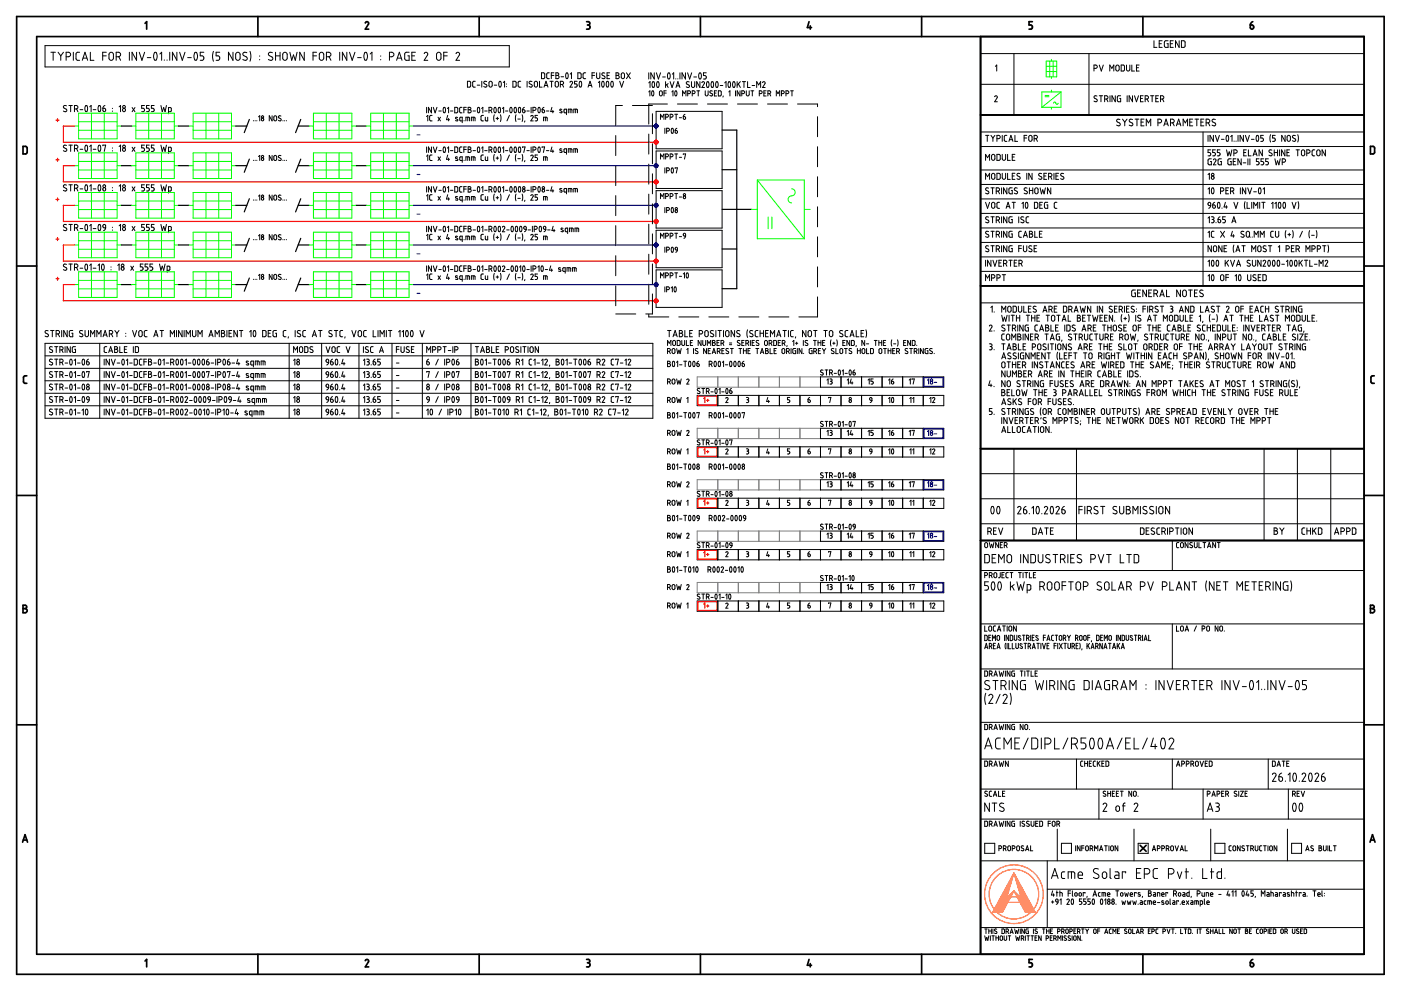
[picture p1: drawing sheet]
<svg xmlns="http://www.w3.org/2000/svg" width="420mm" height="297mm" viewBox="0 0 420 297" stroke-linecap="round" stroke-linejoin="round" font-family="sans-serif">
<g fill="none" stroke="#000" stroke-width=".51">
<path d="M5 5h410.1v287h-410.1zM11 11h398.1v275h-398.1zM43.5 7l.5-.5v2.2M77.3 5v6M109.6 6.9a.51 .51 0 0 1 .6-.4 .51 .51 0 0 1 .3 .7l-.9 1.5h1M143.7 5v6M175.9 6.5h.5a.5 .5 0 0 1 .5 .5 .5 .5 0 0 1-.5 .5M176.2 7.5h.2M176.4 7.5l.4 .2v.8l-.9 .2M210.1 5v6M242.6 6.5l-.5 1.8h1.3M243 7.7v1"/>
<path d="M276.4 5v6M294.1 11v275M309.6 6.5h-1v1l.8 .1 .2 .4M309.6 8v.3M309.6 8.2l-.2 .5h-.8M342.8 5v6M375 7.5h.5a.58 .58 0 0 1 .6 .5 .58 .58 0 0 1-.5 .6 .58 .58 0 0 1-.6-.4zM375.7 6.5l-.5 .4-.2 .6M294.1 34.5h115M6.9 43.9h.8l.4 .2 .1 1.5-.3 .5h-1zM412.2 44.4v1.2M412.2 44.4l-.2-.4-1-.1v2.2h1l.2-.5"/>
<path d="M5 79.7h6M409.1 79.7h6M294.1 85.7h115M7.5 114.9h.5M7.5 112.6h.5M7.5 112.6l-.5 .5 .1 1.6 .4 .2M411.6 114.9h.5M411.6 112.6h.5M411.6 112.6l-.5 .5 .1 1.6 .4 .2M294.1 134.5h115M5 148.5h6M409.1 148.5h6"/>
<path d="M294.1 162h115M6.9 182.4h.6M7.5 181.4a.5 .5 0 0 1 .5 .5 .5 .5 0 0 1-.5 .5 .63 .63 0 0 1 .7 .6 .63 .63 0 0 1-.7 .7M7.5 181.4h-.6v2.3h.6M411 181.4h.6a.5 .5 0 0 1 .5 .5 .5 .5 0 0 1-.5 .5 .62 .62 0 0 1 .6 .6 .62 .62 0 0 1-.6 .7h-.6zM411 182.4h.6M5 217.3h6M409.1 217.3h6M6.8 252.4l.7-2.2 .8 2.2M7 251.8h1.1M341.9 253.4l1.8 1.8M343.7 253.4l-1.8 1.8"/>
<path d="M410.9 252.4l.7-2.2 .8 2.2M411.1 251.8h1.1M43.5 288.1l.5-.5v2.2M77.3 286v6M109.6 288a.51 .51 0 0 1 .6-.4 .51 .51 0 0 1 .3 .7M110.5 288.3l-.9 1.5h1M143.7 286v6M175.9 287.6h.5a.5 .5 0 0 1 .5 .5 .5 .5 0 0 1-.5 .5M175.9 289.8h.5M176.2 288.6h.2M176.4 288.6a.57 .57 0 0 1 .5 .7l-.5 .5M210.1 286v6"/>
<path d="M242.6 287.6l-.5 1.7h1.3M243 288.8v1M276.4 286v6M308.6 289.8h.5M309.6 287.6h-1v1h.8l.2 .5M309.6 289.1v.2M309.6 289.3l-.5 .5M342.8 286v6M375 288.6h.5a.58 .58 0 0 1 .6 .4 .58 .58 0 0 1-.5 .7 .58 .58 0 0 1-.6-.4zM375.7 287.6l-.5 .3-.2 .7"/>
</g>
<g fill="none" stroke="#000" stroke-width=".3">
<path d="M13.5 13.7h139.2v6.4h-139.2zM15.3 15.7h1.3M15.9 15.7v2.4M17.4 15.7l.8 1M18.2 16.7v1.4M19 15.7l-.8 1M19.8 17h.7a.67 .67 0 0 0 .7-.7 .67 .67 0 0 0-.7-.6h-.7v2.4M22 15.7v2.4M23.9 15.7h-.8l-.3 .5 .1 1.6 1 .3M24.7 18.1l.8-2.4 .8 2.4M24.9 17.4h1.2M27.1 15.7v2.4h1.1"/>
<path d="M30.8 16.7h1.1M31.9 15.7h-1.1v2.4M32.9 15.9l.5-.2 .4 .2 .2 1.5a.67 .67 0 0 1-.6 .7 .67 .67 0 0 1-.7-.7zM34.8 17h.7M35.5 15.7h-.7v2.4M35.5 15.7a.67 .67 0 0 1 .7 .6 .67 .67 0 0 1-.7 .7M35.6 17l.6 1.1M38.8 15.7v2.4M41 15.7v2.4l-1.4-2.4v2.4M41.8 15.7l.8 2.4 .8-2.4M44.2 17.3h1.1M46.3 15.8l.1-.1a1.14 1.14 0 0 1 .7 1.7l-.4 .6a1.14 1.14 0 0 1-.6-1.7z"/>
<path d="M47.9 16.2l.6-.5v2.4M49.3 17.9v.2M50.1 17.9v.2M50.9 15.7v2.4M53 15.7v2.4l-1.3-2.4v2.4M53.9 15.7l.8 2.4 .8-2.4M56.3 17.3h1.1M58.4 15.8l.1-.1a1.14 1.14 0 0 1 .7 1.7l-.3 .6a1.14 1.14 0 0 1-.7-1.7zM61.1 15.7h-1.1v1h.6a.68 .68 0 0 1 .5 .7 .68 .68 0 0 1-.5 .7h-.6M64 15.4a4.2 4.2 0 0 0 0 3M65.9 15.7h-1.1v1h.6a.61 .61 0 0 1 .5 .8l-.3 .5-.8 .1M69.9 15.7v2.4l-1.4-2.4v2.4"/>
<path d="M70.9 15.9l.4-.2 .5 .2 .2 1.5a.67 .67 0 0 1-.7 .7 .67 .67 0 0 1-.6-.7zM74 15.8a.64 .64 0 0 0-.9-.1 .64 .64 0 0 0 0 1l.8 .4a.61 .61 0 0 1 .1 .9 .61 .61 0 0 1-.9 0l-.3-.2M75 15.4a4.2 4.2 0 0 1 0 3M77.9 16.7v.2M77.9 17.8v.1M81.5 17.1a.61 .61 0 0 1 .1 .9 .61 .61 0 0 1-.9 0l-.2-.2M81.7 15.8a.64 .64 0 0 0-.9-.1 .64 .64 0 0 0 0 1l.7 .4M82.6 16.7h1.4M82.6 15.7v2.4M84 15.7v2.4M85 15.9l.5-.2 .4 .2 .2 1.5a.67 .67 0 0 1-.6 .7 .67 .67 0 0 1-.7-.7zM86.9 15.7l.6 2.4 .5-1.6 .6 1.6 .5-2.4"/>
<path d="M91.2 15.7v2.4l-1.3-2.4v2.4M93.9 16.7h1M94.9 15.7h-1v2.4M95.9 15.9l.5-.2 .5 .2 .2 1.5a.67 .67 0 0 1-.7 .7 .67 .67 0 0 1-.7-.7zM97.9 17h.7a.67 .67 0 0 0 .6-.7 .67 .67 0 0 0-.6-.6h-.7v2.4M98.7 17l.6 1.1M101.9 15.7v2.4M104 15.7v2.4l-1.3-2.4v2.4M104.8 15.7l.8 2.4 .8-2.4M107.3 17.3h1M109.4 15.8l.1-.1a1.14 1.14 0 0 1 .6 1.7l-.3 .6a1.14 1.14 0 0 1-.6-1.7zM111 16.2l.5-.5v2.4"/>
<path d="M114.2 16.7v.2M114.2 17.8v.1M116.8 17h.7a.67 .67 0 0 0 .6-.7 .67 .67 0 0 0-.6-.6h-.7v2.4M118.9 18.1l.9-2.4 .8 2.4M119.2 17.4h1.1M122.7 15.7h-.8l-.5 .2v1.6l.2 .5 1.1 .1v-1.4h-.4M123.5 16.7h.8M124.6 15.7h-1.1v2.4h1.1M127.2 16.1a.55 .55 0 0 1 .7-.4 .55 .55 0 0 1 .3 .8l-1 1.6h1.1M131.1 15.9l.5-.2 .5 .2 .2 1.5a.67 .67 0 0 1-.7 .7 .67 .67 0 0 1-.7-.7zM133.1 16.7h1M134.1 15.7h-1v2.4"/>
<path d="M136.8 16.1a.55 .55 0 0 1 .7-.4 .55 .55 0 0 1 .3 .8l-1 1.6h1M294.1 16.1h115M298.5 19.9l.4-.4v1.8M304.1 16.1v18.4M326.6 16.1v18.4M328.6 19.5h-.5v1.8M328.6 19.5a.5 .5 0 0 1 .5 .5 .5 .5 0 0 1-.5 .5M329.7 19.5l.6 1.8 .6-1.8M334.9 19.6a.51 .51 0 0 1 .7 .4v.8a.5 .5 0 0 1-.5 .5 .5 .5 0 0 1-.5-.5v-.8zM336.2 19.5l1 .2v1.2l-.2 .3-.8 .1zM337.8 19.5v1.3a.5 .5 0 0 0 .5 .5 .5 .5 0 0 0 .5-.5v-1.3M339.4 19.5v1.8h.8"/>
<path d="M341.6 19.5h-.8v1.8h.8M346.1 12.2v2h.9M347.6 13.1h.7M348.5 12.2h-.9v2h.9M349.2 12.7v1.1M349.2 13.8l.4 .4M350 13.1h.3v1.1h-.7M350.3 12.2l-.9 .1-.2 .4M351 13.1h.6M351.9 12.2h-.9v2h.9M353.6 12.2v2l-1.1-2v2M355 12.2h-.7v2h.7"/>
<path d="M355 12.2l.4 .5M355.4 12.7v1.1M355.4 13.8l-.4 .4M19.9 31.7a.49 .49 0 0 0-.7 0 .49 .49 0 0 0 0 .7l.6 .3a.47 .47 0 0 1 .1 .7 .47 .47 0 0 1-.7 0l-.2-.1M20.7 31.6h1M21.2 31.6v1.9M22.3 32.7h.5a.52 .52 0 0 0 .6-.6 .52 .52 0 0 0-.6-.5h-.5v1.9M22.9 32.6l.5 .9M24 32.9h.8M25.7 31.7v-.1a1.04 1.04 0 0 1 0 1.9l-.3-.9zM26.9 32l.4-.4v1.9M27.9 32.9h.9"/>
<path d="M29.6 31.7l.1-.1a1.04 1.04 0 0 1 0 1.9l-.3-.9zM30.9 33.1v-.7h.4a.48 .48 0 0 1 .5 .4 .48 .48 0 0 1-.4 .6 .48 .48 0 0 1-.5-.3M31.5 31.6l-.5 .3-.1 .5M33.7 32.4v.2M33.7 33.3v.1M35.7 32l.5-.4v1.9M39.6 32.2l.9 1.3M40.5 32.2l-.9 1.3M43.3 31.6h-.8v.8h.4a.53 .53 0 0 1 .4 .6 .53 .53 0 0 1-.4 .5h-.4M44.8 31.6h-.9v.8h.5a.53 .53 0 0 1 .4 .6 .53 .53 0 0 1-.4 .5h-.5M46.2 31.6h-.8v.8h.4a.53 .53 0 0 1 .4 .6 .53 .53 0 0 1-.4 .5h-.4M48.3 31.6l.4 1.9 .4-1.3 .4 1.3 .4-1.9"/>
<path d="M50.5 33.5l.8-.2-.1-1-.7-.1v1.9M76 36.2h.1M76.5 36.2h.1M77 36.2h.1M77.5 35l.4-.3v1.5M78.4 35.7l.3-.3 .4 .3M78.4 35.7a.37 .37 0 0 0 .3 .5 .37 .37 0 0 0 .4-.5M81.6 34.7v1.5l-.8-1.5v1.5M82.2 34.9l.3-.2 .4 .2 .1 .9-.2 .4-.6-.2zM84.3 34.8l-.6-.1-.2 .3 .7 .6a.42 .42 0 0 1-.1 .6 .42 .42 0 0 1-.6-.1M84.9 36.2h.1M85.4 36.2h.1"/>
<path d="M85.9 36.2h.1M127.9 32.2v1.6M127.9 34.9l.4-.3v1.6M128.8 34.9v1M128.8 35.9l.4 .3M129.2 34.6l-.4 .4M129.2 36.2h.4M129.2 34.6h.4M129.4 32.2v1.6l-.9-1.6v1.6M129.9 32.2l.6 1.6 .5-1.6M131.4 35.1l.7 1.1M131.6 33.3h.7"/>
<path d="M132.1 35.1l-.7 1.1M133.1 32.3v-.1a.92 .92 0 0 1 0 1.6l-.2-.8zM134.2 32.5l.3-.3v1.6M134.3 34.6l-.4 1.3h.9M134.5 35.5v.7M135.1 33.3h.7M136.4 32.2l.8 .1 .1 1.2-.2 .3h-.7zM136.7 35.6l.5 .2M137.2 35.8l.1 .1a.39 .39 0 0 1-.3 .4 .39 .39 0 0 1-.4-.2M137.2 35.2h-.5v.4M138.6 32.2h-.6l-.2 .3 .1 1.1 .7 .2M138.6 36.2l-.7-.1 .1-.9 .6-.1v1.7"/>
<path d="M139.1 32.9h.7M139.2 36.2h.1M139.8 32.2h-.7v1.6M140.3 35.1v1.1M140.4 32.2l.8 .1v.4l-.3 .2a.46 .46 0 0 1 .4 .5 .46 .46 0 0 1-.4 .4h-.5zM140.4 32.9h.5M140.5 35.1l.3 .3v.8M140.5 35.1h-.8v1.1M140.8 24.4h-.6v1.7h.6M140.8 24.4l.4 .3-.1 1.2-.3 .2M141.9 33.3h.7M141.9 35.1v1.1"/>
<path d="M142.2 35.1l.3 .3v.8M142.2 35.1h-.8v1.1M142.5 24.4h-.6l-.2 .3 .1 1.2 .7 .2M143.1 25.5h.8M143.3 32.3l.1-.1a.92 .92 0 0 1 0 1.6l-.2-.8zM144.3 35.9l.1 .3h.6M144.4 32.5l.4-.3v1.6M144.5 24.4v1.7M145 34.6l-.7 .2v1.1M145.4 33.3h.7M145.5 35.1v.9l.3 .2h.5v-1.1M145.9 24.5a.47 .47 0 0 0-.6-.1 .47 .47 0 0 0 0 .7l.5 .3a.44 .44 0 0 1 .1 .6 .44 .44 0 0 1-.7 0l-.1-.1"/>
<path d="M146.6 33.1h.5a.46 .46 0 0 0 .5-.5 .46 .46 0 0 0-.5-.4h-.5v1.6M146.7 24.6a.49 .49 0 0 1 .6-.2 .49 .49 0 0 1 .3 .4v.8a.49 .49 0 0 1-.5 .5 .49 .49 0 0 1-.5-.5zM147.2 33.1l.4 .7M148.2 25.5h.8M148.2 34.4l-.1 1 .1 1M148.3 32.3l.1-.1a.92 .92 0 0 1 0 1.6l-.3-.8zM148.8 35.5h.7M149.2 35.1v.8M149.6 32.3v-.1a.92 .92 0 0 1 0 1.6l-.2-.8zM149.8 24.5v-.1a.98 .98 0 0 1 0 1.7l-.2-.9zM150.1 34.4l.2 1-.2 1M150.7 32.5l.3-.3v1.6"/>
<path d="M150.9 24.7l.4-.3v1.7M151.6 33.3h.7M151.9 25.1v.1M151.9 25.9v.1M152.8 34.6l-.8 1.6M153.1 32.3v-.1a.92 .92 0 0 1 0 1.6l-.2-.8zM154.3 32.3l.1-.1a.92 .92 0 0 1 0 1.6l-.2-.8zM154.4 24.4l.4 .3-.1 1.2-.3 .2M154.4 24.4h-.6v1.7h.6M154.7 34.4l-.1 1 .1 1M155.3 35.7h.7M155.4 24.7v1"/>
<path d="M155.4 25.7l.2 .4h.6M155.6 32.3l.1-.1a.92 .92 0 0 1 0 1.6l-.3-.8zM156.2 24.4h-.6l-.2 .3M156.6 34.4l.2 1-.2 1M156.7 32.9h.4a.42 .42 0 0 1 .4 .4 .42 .42 0 0 1-.3 .4 .42 .42 0 0 1-.5-.2zM157.3 32.2l-.4 .2-.2 .5M157.4 36.2l-.1 .4M158 33.3h.7M158.1 24.4v1.7M159.2 34.9a.37 .37 0 0 1 .5-.3 .37 .37 0 0 1 .2 .5l-.7 1.1h.7M159.3 32.2v1.6M159.5 24.5a.47 .47 0 0 0-.6-.1 .47 .47 0 0 0 0 .7l.5 .3a.44 .44 0 0 1 .1 .6 .44 .44 0 0 1-.7 0l-.1-.1"/>
<path d="M159.8 33.1h.5a.46 .46 0 0 0 .5-.5 .46 .46 0 0 0-.5-.4h-.5v1.6M160.5 24.4a.49 .49 0 0 1 .7 .4v.8a.49 .49 0 0 1-.5 .5 .49 .49 0 0 1-.5-.5v-.8zM161.2 34.6h-.7v.7l.5 .1 .2 .5M161.2 35.9l-.2 .3h-.5M161.5 32.3l.1-.1a.92 .92 0 0 1 0 1.6l-.3-.8zM161.8 24.4v1.7h.8M162.4 21.8l.9 .2 .1 1.2-.2 .3-.8 .1zM163 32.9a.42 .42 0 0 1 .4 .4 .42 .42 0 0 1-.3 .4 .42 .42 0 0 1-.5-.2M163 32.9h-.4v.5M163 36.2v-1.1l1.1 .2v.9M163.1 32.2l-.4 .2-.1 .5M163.2 26.1l.5-1.7 .6 1.7"/>
<path d="M163.3 25.6h.9M163.6 35.1v1.1M163.9 33.3h.7M164.7 21.8l-.5 .1-.2 .3v1.2l.7 .2M164.9 24.4h1M165.3 22.6h.8M165.4 24.4v1.7M165.5 32.2l-.3 1.2h.9M165.8 33.1v.7M166.1 21.8h-.8v1.8M166.6 24.6a.49 .49 0 0 1 .5-.2 .49 .49 0 0 1 .4 .4v.8a.49 .49 0 0 1-.5 .5 .49 .49 0 0 1-.5-.5zM166.7 21.8l.8 .2v.4l-.3 .2a.49 .49 0 0 1 .5 .5 .49 .49 0 0 1-.5 .5h-.5z"/>
<path d="M166.7 22.6h.5M168 25.3h.5a.49 .49 0 0 0 .5-.5 .49 .49 0 0 0-.5-.4h-.5v1.7M168.3 23h.7M168.5 32.8l-.4-.1-.2 .2 .7 .6a.39 .39 0 0 1-.3 .3 .39 .39 0 0 1-.4-.1M168.6 25.3l.4 .8M169.8 21.9h.1a.98 .98 0 0 1 0 1.7l-.3-.9zM169.9 33.8l-.7-.1 .1-.9 .6-.1v1.7M170.4 33.8v-1.1h.9l.2 .3v.8M170.9 24.7a.39 .39 0 0 1 .6-.3 .39 .39 0 0 1 .2 .5l-.8 1.2h.8M171 32.7v1.1M171 22.2l.4-.4v1.8M172.1 33.8v-1.1h.8l.3 .3v.8"/>
<path d="M172.6 32.7v1.1M173.1 24.4h-.8v.7l.6 .1 .2 .3M173.1 25.5l-.2 .6h-.6M173.9 24.5l.1-.1a.98 .98 0 0 1 0 1.7l-.3-.9zM174.3 22.2l-.2-.3-.8-.1v1.8l.8-.1 .2-.3M174.3 22.2v1M175.6 21.8l-.5 .1-.2 .3v1.2l.7 .2M176.4 26.1l.6-1.7 .5 1.7M176.5 25.6h.9M177.5 22.6h.8M178.3 21.8h-.8v1.8M178.9 21.8v1.3a.49 .49 0 0 0 .5 .5 .49 .49 0 0 0 .5-.5v-1.3"/>
<path d="M179.5 24.7l.3-.3v1.7M180.6 24.5l.1-.1a.98 .98 0 0 1 0 1.7l-.3-.9zM181.3 22.8a.44 .44 0 0 1 0 .7 .44 .44 0 0 1-.6 0l-.2-.1M181.4 21.9a.46 .46 0 0 0-.7 0 .46 .46 0 0 0 0 .7l.6 .2M182 24.5l.1-.1a.98 .98 0 0 1 0 1.7l-.3-.9zM182.1 22.6h.5M182.8 21.8h-.7v1.8h.7M183.4 24.5v-.1a.98 .98 0 0 1 0 1.7l-.2-.9zM184.7 21.8l.9 .2v.4l-.4 .2a.49 .49 0 0 1 .5 .5 .49 .49 0 0 1-.5 .5h-.5zM184.7 22.6h.5M185.8 24.4l.6 1.7 .6-1.7M186.4 22.1a.49 .49 0 0 1 .5-.3 .49 .49 0 0 1 .4 .5v.8a.49 .49 0 0 1-.5 .5 .49 .49 0 0 1-.5-.5z"/>
<path d="M187.9 21.8l1.1 1.8M189 21.8l-1.1 1.8M194.6 21.8v1.9M194.6 24.8l.3-.3v1.7M194.6 27.6l.3-.4v1.6M195.6 27.3l.1-.1a.85 .85 0 0 1 0 1.5l-.3-.7zM196.1 26.1h-.4M196.1 26.1a1.1 1.1 0 0 0-.3-1.6l-.3 .8 .2 .8M196.2 21.8v1.9l-1-1.9v1.9M196.8 33.4h19.8v11.2h-19.8zM196.8 21.8l.7 1.9 .6-1.9M197.5 26.1h-.4"/>
<path d="M197.5 26.1a1.1 1.1 0 0 0-.3-1.6l-.3 .8 .2 .8M197.8 27.4l.4-.2 .4 .2v.9l-.2 .4-.6-.2zM198.1 35.8v-1.6l.5 .9 .5-.9v1.6M198.7 23.1h.8M199.1 27.9h.7M199.4 38.4v1.6M199.6 24.5v1.7M199.6 35.1l.8-.2-.1-.6-.7-.1v1.6M199.8 27.2h-.7v1.6M199.9 39.3l.7-.1 .1-.5-.8-.3v1.6M199.9 25.4l.5 .8M200.4 21.9h.1a1.04 1.04 0 0 1 0 1.8l-.3-.9z"/>
<path d="M200.4 25.1l-.8 .5M201 24.5l.5 1.7 .6-1.7M201 35.1h.4M201.4 34.3l.4 .4-.4 .4M201.4 34.2h-.4v1.6M201.5 38.5a.85 .85 0 0 1 0 1.5l-.2-.8zM201.5 27.6l.3-.4v1.6M201.6 22.2l.4-.4v1.9M202.4 34.2h.8M202.5 39.1l.5 .1 .2 .3M202.5 39.1l.1 .8h.4l.2-.4M202.5 27.3l.1-.1a.85 .85 0 0 1 0 1.5l-.3-.7z"/>
<path d="M202.7 23.6v.1M202.7 26.2l.6-1.7 .6 1.7M202.8 34.2v1.6M202.9 25.7h.8M203 38.4l-.5 .7M203.3 23.6v.1M203.7 35.3h.7M203.9 21.8v1.9M204.7 28.8v-1.6l.5 .9 .5-.9v1.6M204.9 34.9h.4a.39 .39 0 0 1 .4 .4 .39 .39 0 0 1-.3 .4 .39 .39 0 0 1-.5-.2zM205.4 34.3l-.5 .6M205.6 21.8v1.9l-1.1-1.9v1.9"/>
<path d="M206.2 21.8l.6 1.9 .6-1.9M206.2 28.1h.5M206.7 27.2l.4 .4-.4 .5M206.7 27.2h-.5v1.6M206.7 24.6a.47 .47 0 0 0-.7-.1 .47 .47 0 0 0 0 .7l.6 .3a.44 .44 0 0 1 .1 .7 .44 .44 0 0 1-.7-.1l-.2-.1M207.4 24.5v1.2a.49 .49 0 0 0 .5 .5 .49 .49 0 0 0 .4-.5v-1.2M207.6 28.1l.7-.1 .1-.6-.8-.2v1.6M208.1 23.1h.8M209 27.2h.8M209.4 27.2v1.6M209.7 21.9h.1a1.04 1.04 0 0 1 0 1.8l-.3-.9zM209.9 24.5v1.7l-1-1.7v1.7"/>
<path d="M210.5 24.8a.39 .39 0 0 1 .5-.3 .39 .39 0 0 1 .2 .6l-.7 1.1h.8M211.5 27.2l.1 1.3 .3 .3 .4-.3 .1-1.3M211.8 21.8h-.8v.8l.6 .1 .2 .6-.2 .3-.6 .1M212.5 26.1h-.4M212.5 26.1a1.1 1.1 0 0 0-.4-1.6l-.2 .8 .2 .8M213.6 27.3h-.6l-.1 .3 .6 .5a.42 .42 0 0 1 0 .7 .42 .42 0 0 1-.6-.2M213.8 26.1h-.4M213.8 26.1a1.1 1.1 0 0 0-.3-1.6l-.3 .8 .2 .8M214.2 27.9h.6M214.9 27.2h-.7v1.6h.7M215.2 26.1h-.4M215.2 26.1a1.1 1.1 0 0 0-.3-1.6l-.3 .8 .2 .8"/>
<path d="M215.4 27.2l.8 .2-.1 1.3-.7 .1zM216 25.6h.8M216.9 28.8l-.1 .3M217.3 24.8l.4-.3v1.7M218.6 27.6l.3-.4v1.6M218.9 26.1h-.4M218.9 26.1a1.1 1.1 0 0 0-.3-1.6l-.3 .8 .2 .8M220.3 26.1h-.4M220.3 26.1a1.1 1.1 0 0 0-.3-1.6l-.3 .8 .2 .8M220.6 27.2v1.6M221.1 24.5v1.7M221.4 25.1l.6 1.1"/>
<path d="M221.9 27.2v1.6l-.8-1.6v1.6M222 24.5l-.9 1M222.5 28.1l.8-.2-.2-.6-.6-.1v1.6M222.6 24.5h1M223.1 24.5v1.7M223.8 27.2l.1 1.3 .4 .3 .3-.3 .1-1.3M224.2 24.5v1.7h.8M225.2 27.2h.9M225.6 25.6h.7M225.6 27.2v1.6M226.9 26.2v-1.7l.6 .9 .6-.9v1.7M227.7 28.1l.7-.1 .1-.6-.8-.2v1.6"/>
<path d="M228.7 24.8a.4 .4 0 0 1 .5-.3 .4 .4 0 0 1 .2 .6l-.7 1.1h.8M229.1 27.9h.5M229.8 27.2h-.7v1.6h.7M230.3 28.1l.8-.2-.2-.6-.6-.1v1.6M230.8 28.1l.3 .7M232.8 28.8v-1.6l.5 .9 .5-.9v1.6M234.4 28.1l.7-.2-.1-.6-.6-.1v1.6M235.7 28.1l.7-.1 .1-.6-.8-.2v1.6M237.1 27.2h.8M237.5 27.2v1.6M294.1 25.3h115M294.1 34.5h115"/>
<path d="M294.1 39.6h115M298.4 28.9l.3-.2 .4 .4-.8 1.4h.8M298.4 28.9l-.1 .1M328.1 20.5h.5M329 28.8a.47 .47 0 0 0-.7-.1 .47 .47 0 0 0 0 .7l.6 .3a.45 .45 0 0 1 0 .7 .45 .45 0 0 1-.6 0l-.2-.1M329.7 28.7h1M330.2 28.7v1.8M331.3 29.7h.5a.5 .5 0 0 0 .5-.5 .5 .5 0 0 0-.5-.5h-.5v1.8M331.9 29.7l.4 .8M332.8 21.3v-1.8l.6 1 .6-1v1.8M332.9 28.7v1.8M334.5 28.7v1.8l-1-1.8v1.8"/>
<path d="M335.9 35.8a.53 .53 0 0 0-.8 0 .53 .53 0 0 0 0 .8l.6 .3a.5 .5 0 0 1 .1 .7 .5 .5 0 0 1-.7 0l-.2-.1M336.1 28.7l-1 .2v1.2l.2 .3 .8 .1v-1h-.3M336.6 35.7l.7 .9M337.3 36.6v1.1M338 35.7l-.7 .9M338 28.7v1.8M339.6 28.7v1.8l-1-1.8v1.8M339.6 35.8a.53 .53 0 0 0-.7 0 .53 .53 0 0 0 0 .8l.6 .3a.5 .5 0 0 1 .1 .7 .5 .5 0 0 1-.8 0l-.2-.1M340.2 28.7l.6 1.8 .6-1.8M340.4 35.7h1.1M340.8 20.3h.6M341 35.7v2"/>
<path d="M342 29.5h.6M342.2 36.6h.7M342.8 28.7h-.8v1.8h.8M343.1 35.7h-.9v2h.9M343.4 29.7h.5a.5 .5 0 0 0 .5-.5 .5 .5 0 0 0-.5-.5h-.5v1.8M343.8 37.7v-2l.6 1.1 .7-1.1v2M344 29.7l.4 .8M345 28.7h1M345.5 28.7v1.8M346.6 29.5h.6M347.3 36.8h.5a.56 .56 0 0 0 .6-.5 .56 .56 0 0 0-.6-.6h-.5v2M347.4 28.7h-.8v1.8h.8"/>
<path d="M348 29.7h.5a.5 .5 0 0 0 .5-.5 .5 .5 0 0 0-.5-.5h-.5v1.8M348.6 29.7l.4 .8M349 37.7l.7-2 .7 2M349.2 37.2h1M351 36.8h.6M351.6 35.7a.56 .56 0 0 1 .5 .6 .56 .56 0 0 1-.5 .5M351.6 35.7h-.6v2M351.7 36.8l.4 .9M352.8 37.7l.7-2 .6 2M353 37.2h1M354.8 37.7v-2l.7 1.1 .7-1.1v2M356.8 36.6h.7"/>
<path d="M357.7 35.7h-.9v2h.9M358.4 35.7h1.1M358.9 35.7v2M360.2 36.6h.6M360.8 39.6v46.1M361 35.7h-.8v2h.8M361.7 36.8h.6a.56 .56 0 0 0 .5-.5 .56 .56 0 0 0-.5-.6h-.6v2M362.4 36.8l.4 .9M364.5 35.8a.53 .53 0 0 0-.8 0 .53 .53 0 0 0 0 .8l.7 .3a.5 .5 0 0 1 0 .7 .5 .5 0 0 1-.7 0l-.2-.1M19.9 43.6a.49 .49 0 0 0-.7 0 .49 .49 0 0 0 0 .7l.6 .3a.47 .47 0 0 1 .1 .7 .47 .47 0 0 1-.7 0l-.2-.1M19.9 55.5a.49 .49 0 0 0-.7-.1 .49 .49 0 0 0 0 .8l.6 .3a.47 .47 0 0 1 .1 .7 .47 .47 0 0 1-.7 0l-.2-.2M20.7 43.5h1"/>
<path d="M20.7 55.4h1M21.2 43.5v1.9M21.2 55.4v1.9M22.3 44.5h.5a.52 .52 0 0 0 .6-.5 .52 .52 0 0 0-.6-.5h-.5v1.9M22.3 56.4h.5a.52 .52 0 0 0 .6-.5 .52 .52 0 0 0-.6-.5h-.5v1.9M22.9 44.5l.5 .9M22.9 56.4l.5 .9M24 44.7h.8M24 56.6h.8M25.7 43.6v-.1a1.04 1.04 0 0 1 0 1.8l-.3-.9zM25.7 55.5v-.1a1.04 1.04 0 0 1 0 1.8l-.3-.9zM26.9 43.9l.4-.4v1.9"/>
<path d="M26.9 55.8l.4-.4v1.9M27.9 44.7h.9M27.9 56.6h.9M29.6 43.6l.1-.1a1.04 1.04 0 0 1 0 1.8l-.3-.9zM29.6 55.5l.1-.1a1.04 1.04 0 0 1 0 1.8l-.3-.9zM30.9 56.6a.43 .43 0 0 1 .6-.2 .43 .43 0 0 1 0 .7 .43 .43 0 0 1-.6-.3M30.9 43.7v-.2h.8l-.4 1.9M30.9 56.6v.2M33.7 44.3v.1M33.7 45.2v.1M33.7 56.2v.1M33.7 57v.1"/>
<path d="M35.7 43.9l.5-.4v1.9M35.7 55.8l.5-.4v1.9M39.6 44.1l.9 1.3M39.6 56l.9 1.3M40.5 44.1l-.9 1.3M40.5 56l-.9 1.3M43.3 43.5h-.8v.8l.6 .1 .2 .6-.2 .3-.6 .1M43.3 55.4h-.8v.8h.4a.53 .53 0 0 1 .4 .5 .53 .53 0 0 1-.4 .6h-.4M44.8 43.5h-.9v.8l.7 .1 .2 .3-.2 .6-.7 .1M44.8 55.4h-.9v.8h.5a.53 .53 0 0 1 .4 .5 .53 .53 0 0 1-.4 .6h-.5M46.2 43.5h-.8v.8l.6 .1 .2 .3-.2 .6-.6 .1M46.2 55.4h-.8v.8h.4a.53 .53 0 0 1 .4 .5 .53 .53 0 0 1-.4 .6h-.4"/>
<path d="M48.3 43.5l.4 1.9 .4-1.3 .4 1.3 .4-1.9M48.3 55.4l.4 1.9 .4-1.3 .4 1.3 .4-1.9M50.5 45.4l.8-.2-.1-1-.7-.1v1.9M50.5 57.3l.8-.2-.1-1.1h-.7v1.9M76 48v.1M76 59.9v.1M76.5 48v.1M76.5 59.9v.1M77 48v.1M77 59.9v.1M77.5 46.9l.4-.3v1.5M77.5 58.8l.4-.3v1.5"/>
<path d="M78.4 59.5l.3-.4 .4 .4M78.4 59.5a.37 .37 0 0 0 .3 .5 .37 .37 0 0 0 .4-.5M81.6 46.6v1.5l-.8-1.5v1.5M81.6 58.5v1.5l-.8-1.5v1.5M82.2 46.8l.3-.2 .4 .2 .1 .9-.2 .4-.6-.2zM82.2 58.7l.3-.2 .4 .2 .1 .9-.2 .3-.6-.1zM83.7 59.1l.5 .3a.42 .42 0 0 1-.1 .6 .42 .42 0 0 1-.6-.2M84.3 46.7l-.6-.1-.2 .3 .7 .6a.42 .42 0 0 1-.1 .6 .42 .42 0 0 1-.6-.1M84.3 58.5h-.6l-.2 .3 .2 .3M84.9 48v.1M84.9 59.9v.1M85.4 48v.1"/>
<path d="M85.4 59.9v.1M85.9 48v.1M85.9 59.9v.1M127.9 44v1.7M127.9 55.9v1.7M127.9 46.8l.4-.3v1.6M127.9 58.7l.4-.3v1.6M128.8 46.8v1M128.8 58.7v.9M128.8 47.8l.4 .3M128.8 59.6l.4 .4M129.2 46.5l-.4 .3"/>
<path d="M129.2 58.4l-.4 .3M129.2 48.1h.4M129.2 46.5h.4M129.2 58.4h.4M129.4 44v1.7l-.9-1.7v1.7M129.4 55.9v1.7l-.9-1.7v1.7M129.9 44l.6 1.7 .5-1.7M129.9 55.9l.6 1.7 .5-1.7M131.4 47l.7 1.1M131.4 58.9l.7 1.1M131.6 57h.7M131.6 45.1h.7"/>
<path d="M132.1 47l-.7 1.1M132.1 58.9l-.7 1.1M133.1 44.1a.92 .92 0 0 1 0 1.6l-.2-.8zM133.1 56a.92 .92 0 0 1 0 1.6l-.2-.8zM134.2 44.4l.3-.4v1.7M134.2 56.3l.3-.4v1.7M134.3 46.5l-.4 1.3h.9M134.3 58.4l-.4 1.2h.9M134.5 47.4v.7M134.5 59.3v.7M135.1 57h.7M135.1 45.1h.7"/>
<path d="M136.4 44l.8 .2 .1 1.1-.2 .4h-.7zM136.4 55.9l.8 .2 .1 1.1-.2 .3-.7 .1zM136.7 47.5l.6 .3a.39 .39 0 0 1-.3 .4 .39 .39 0 0 1-.4-.2M136.7 59.3l.5 .3M137.2 59.6l.1 .1a.39 .39 0 0 1-.3 .3 .39 .39 0 0 1-.4-.1M137.2 47.1h-.5v.4M137.2 59h-.5v.3M138.6 44l-.6 .1-.2 .3 .1 1.1 .7 .2M138.6 55.9l-.6 .1-.2 .3 .1 1.1 .7 .2M138.6 48.1l-.7-.1 .1-.9 .6-.1v1.7M139.1 44.8h.7M139.1 56.7h.7"/>
<path d="M139.2 48v.1M139.2 59.9v.1M139.8 44h-.7v1.7M139.8 55.9h-.7v1.7M140.3 47v1.1M140.3 58.9v1.1M140.4 44l.8 .2v.4l-.3 .2a.46 .46 0 0 1 .4 .4 .46 .46 0 0 1-.4 .5h-.5zM140.4 55.9l.8 .2v.4l-.3 .2a.45 .45 0 0 1 .4 .4 .45 .45 0 0 1-.4 .5h-.5zM140.4 44.8h.5M140.4 56.7h.5M140.5 47l.3 .3v.8M140.5 58.9l.3 .3v.8"/>
<path d="M140.5 47h-.8v1.1M140.5 58.9h-.8v1.1M141.9 57h.7M141.9 45.1h.7M141.9 47v1.1M141.9 58.9v1.1M142.2 47l.3 .3v.8M142.2 58.9l.3 .3v.8M142.2 47h-.8v1.1M142.2 58.9h-.8v1.1M143.3 44.1h.1a.92 .92 0 0 1 0 1.6l-.2-.8zM143.3 56h.1a.92 .92 0 0 1 0 1.6l-.2-.8z"/>
<path d="M144.3 59.6l.1 .4h.6M144.4 44.4l.4-.4v1.7M144.4 56.3l.4-.4v1.7M145 46.5h-.6l-.1 .3v1.1l.7 .2M145 58.4l-.7 .1v1.1M145.4 57h.7M145.4 45.1h.7M145.5 47v.8l.3 .3h.5v-1.1M145.5 58.9l.1 1 .7 .1v-1.1M146.6 45h.5a.46 .46 0 0 0 .5-.5 .46 .46 0 0 0-.5-.4l-.5-.1v1.7M146.6 56.9h.5a.46 .46 0 0 0 .5-.5 .46 .46 0 0 0-.5-.5h-.5v1.7M147.2 45l.4 .7"/>
<path d="M147.2 56.8l.4 .8M148.2 46.3l-.1 1 .1 1M148.2 58.2l-.1 1 .1 1M148.3 44.1h.1a.92 .92 0 0 1 0 1.6l-.3-.8zM148.3 56h.1a.92 .92 0 0 1 0 1.6l-.3-.8zM148.8 47.4h.7M148.8 59.3h.7M149.2 47v.8M149.2 58.9v.7M149.6 44.1a.92 .92 0 0 1 0 1.6l-.2-.8zM149.6 56a.92 .92 0 0 1 0 1.6l-.2-.8zM150.1 46.3l.2 1-.2 1"/>
<path d="M150.1 58.2l.2 1-.2 1M150.7 44.4l.3-.4v1.7M150.7 56.3l.3-.4v1.7M151.6 57h.7M151.6 45.1h.7M152.8 46.5l-.8 1.6M152.8 58.4l-.8 1.6M153.1 44.1a.92 .92 0 0 1 0 1.6l-.2-.8zM153.1 56a.92 .92 0 0 1 0 1.6l-.2-.8zM154.3 44.1h.1a.92 .92 0 0 1 0 1.6l-.2-.8zM154.3 56h.1a.92 .92 0 0 1 0 1.6l-.2-.8zM154.7 46.3l-.1 1 .1 1"/>
<path d="M154.7 58.2l-.1 1 .1 1M155.3 47.6h.7M155.3 59.5h.7M155.6 44.1h.1a.92 .92 0 0 1 0 1.6l-.3-.8zM155.6 56h.1a.92 .92 0 0 1 0 1.6l-.3-.8zM156.6 46.3l.2 1-.2 1M156.6 58.2l.2 1-.2 1M156.7 44.2v-.2h.8l-.4 1.7M157.4 48.1l-.1 .4M158 57h.7M158 45.1h.7M159.2 46.7a.37 .37 0 0 1 .5-.2 .37 .37 0 0 1 .2 .5l-.7 1.1h.7"/>
<path d="M159.2 58.6a.37 .37 0 0 1 .5-.2 .37 .37 0 0 1 .2 .5l-.7 1.1h.7M159.3 44v1.7M159.3 55.9v1.7M159.8 45h.5a.46 .46 0 0 0 .5-.5 .46 .46 0 0 0-.5-.4l-.5-.1v1.7M159.8 56.9h.5a.46 .46 0 0 0 .5-.5 .46 .46 0 0 0-.5-.5h-.5v1.7M161.2 46.5h-.7v.7h.3a.47 .47 0 0 1 .4 .5 .47 .47 0 0 1-.4 .4h-.3M161.2 58.4h-.7v.7h.5l.2 .5M161.2 59.6l-.2 .4h-.5M161.5 44.1h.1a.92 .92 0 0 1 0 1.6l-.3-.8zM161.5 56h.1a.92 .92 0 0 1 0 1.6l-.3-.8zM162.6 44.2v-.2h.7l-.3 1.7M162.6 57v.2"/>
<path d="M162.6 57a.38 .38 0 0 1 .6-.2 .38 .38 0 0 1 0 .6 .38 .38 0 0 1-.6-.2M163 48.1v-1.1l1.1 .2v.9M163.6 47v1.1M163.6 58.9v1.1M163.9 57h.7M163.9 45.1h.7M165.5 44l-.3 1.3h.9M165.5 55.9l-.3 1.3h.9M165.8 45v.7M165.8 56.9v.7M168.5 44.7l-.4-.1-.2 .2 .7 .5a.39 .39 0 0 1-.3 .4 .39 .39 0 0 1-.4-.1M168.5 56.6l-.4-.1-.2 .2 .7 .5a.39 .39 0 0 1-.3 .4 .39 .39 0 0 1-.4-.1"/>
<path d="M169.1 57.3l.2 .2 .6 .1M169.4 56.5h.5v1.6M169.4 56.5l-.2 .1-.1 .7M169.9 45.7l-.7-.1 .1-1h.6v1.6M170.4 45.7v-1.1h1l.1 1.1M171 44.6v1.1M171 56.5v1.1M171.3 56.5l.2 .3v.8M171.3 56.5h-.9v1.1M172.1 45.7v-1.1l1 .1 .1 1M172.6 44.6v1.1M172.6 56.5v1.1"/>
<path d="M172.9 56.5l.3 .3v.8M172.9 56.5h-.8v1.1M196.8 45.3h19.8v11.2h-19.8zM196.8 57.1h19.8v11.3h-19.8zM198.1 47.7v-1.6l.5 .9 .5-.9v1.6M198.1 59.6v-1.6l.5 .9 .5-.9v1.6M199.4 50.3v1.6M199.6 47l.7-.1 .1-.5-.8-.3v1.6M199.6 58.9l.8-.2-.1-.6-.7-.1v1.6M199.9 51.2l.8-.2-.1-.6-.7-.1v1.6M201 47h.4M201 58.9h.4"/>
<path d="M201.4 46.1l.4 .5-.4 .4M201.4 58l.4 .5-.4 .4M201.4 46.1h-.4v1.6M201.4 58h-.4v1.6M201.5 50.4v-.1a.85 .85 0 0 1 0 1.5l-.2-.7zM202.4 46.1h.8M202.4 58h.8M202.5 50.5v-.2h.7l-.4 1.6M202.8 46.1v1.6M202.8 58v1.6M203.7 59.1h.7M203.7 47.2h.7"/>
<path d="M204.9 46.3v-.2h.7l-.3 1.6M294.1 43.9h115M294.1 50.9h115M294.1 55.3h115M294.1 59.6h115M295.6 48.1v-1.8l.6 1 .6-1v1.8M295.6 53.8v-1.9l.6 1.1 .6-1.1v1.9M295.6 40.6h1M296.1 40.6v1.8M296.5 56.4a.48 .48 0 0 0-.7-.1 .48 .48 0 0 0 0 .7l.6 .3a.45 .45 0 0 1 0 .7 .45 .45 0 0 1-.6 0l-.2-.1M297.2 40.6l.6 .8M297.2 56.3h1"/>
<path d="M297.4 46.5a.5 .5 0 0 1 .6-.2 .5 .5 0 0 1 .4 .5v.8a.5 .5 0 0 1-.5 .5 .5 .5 0 0 1-.5-.5zM297.4 52.2a.5 .5 0 0 1 .6-.2 .5 .5 0 0 1 .4 .5v.8a.5 .5 0 0 1-.5 .5 .5 .5 0 0 1-.5-.5zM297.7 56.3v1.8M297.8 41.4v1M298.4 40.6l-.6 .8M298.8 57.3h.5a.5 .5 0 0 0 .5-.5 .5 .5 0 0 0-.5-.5h-.5v1.8M299 41.6h.5a.5 .5 0 0 0 .5-.5 .5 .5 0 0 0-.5-.5h-.5v1.8M299 46.3l.9 .2 .1 1.2-.2 .3-.8 .1zM299 51.9l.9 .3 .1 1.2-.2 .3-.8 .1zM299.4 57.3l.4 .8M300.4 56.3v1.8M300.6 46.3v1.3a.5 .5 0 0 0 .5 .5 .5 .5 0 0 0 .5-.5v-1.3"/>
<path d="M300.6 51.9v1.4a.5 .5 0 0 0 .5 .5 .5 .5 0 0 0 .5-.5v-1.4M300.6 40.6v1.8M301.2 41v1.2l.8 .2M302 40.6h-.6l-.2 .4M302 56.3v1.8l-1-1.8v1.8M302.2 46.3v1.8h.8M302.2 51.9v1.9h.8M302.6 42.4l.6-1.8 .6 1.8M302.7 41.9h.9M303.6 56.3l-1 .2v1.2l.2 .3 .8 .1v-1h-.3M303.6 47.1h.6M303.6 52.7h.6"/>
<path d="M304.4 46.3h-.8v1.8h.8M304.4 51.9h-.8v1.9h.8M304.4 40.6v1.8h.8M305.1 56.4a.47 .47 0 0 0-.7-.1 .47 .47 0 0 0 0 .7l.6 .3a.45 .45 0 0 1 0 .7 .45 .45 0 0 1-.6 0l-.2-.1M305.9 52.1a.47 .47 0 0 0-.7-.1 .47 .47 0 0 0 0 .7l.6 .3a.45 .45 0 0 1 0 .7 .45 .45 0 0 1-.6 0l-.2-.1M307.1 41.4h.8M307.9 51.9v1.9M307.9 40.6h-.8v1.8M308 56.4a.47 .47 0 0 0-.7-.1 .47 .47 0 0 0 0 .7l.6 .3a.45 .45 0 0 1 .1 .7 .45 .45 0 0 1-.7 0l-.2-.1M308.7 56.3v1.8M308.7 57.1h1M308.8 40.6a.5 .5 0 0 1 .7 .5v.8a.5 .5 0 0 1-.5 .5 .5 .5 0 0 1-.5-.5v-.8z"/>
<path d="M309.5 51.9v1.9l-1-1.9v1.9M309.7 56.3v1.8M310.1 41.6h.5a.5 .5 0 0 0 .5-.5 .5 .5 0 0 0-.5-.5h-.5v1.8M310.3 56.8v.8a.5 .5 0 0 0 .5 .5 .5 .5 0 0 0 .5-.5v-.8M310.3 56.8a.5 .5 0 0 1 .5-.5 .5 .5 0 0 1 .5 .5M310.7 41.6l.4 .8M311.9 56.3l.4 1.8 .4-1.2 .4 1.2 .4-1.8M312.4 52.1a.47 .47 0 0 0-.7-.1 .47 .47 0 0 0 0 .7l.6 .3a.45 .45 0 0 1 0 .7 .45 .45 0 0 1-.6 0l-.2-.1M313.1 52.7h.6M313.9 51.9h-.8v1.9h.8M314.5 53h.5a.5 .5 0 0 0 .5-.5 .5 .5 0 0 0-.5-.5l-.5-.1v1.9M315.1 52.9l.4 .9"/>
<path d="M315.1 56.3v1.8l-1-1.8v1.8M316.1 51.9v1.9M316.7 52.7h.6M317.5 51.9h-.8v1.9h.8M319 52.1a.47 .47 0 0 0-.7-.1 .47 .47 0 0 0 0 .7l.6 .3a.45 .45 0 0 1 0 .7 .45 .45 0 0 1-.6 0l-.2-.1M362.3 52.3l.4-.4v1.9M362.3 56.7l.4-.4v1.8M362.3 40.6v1.8M362.3 46.7h.4M362.7 45.7l.3 .2 .1 .4-.4 .4M362.7 47.6l-.4 .4v1.2l.4 .2M362.7 47.6h.6"/>
<path d="M363 48.4h.3v1h-.6M363.1 44.9h-.8v.8h.4M363.5 56.4l.1-.1a1 1 0 0 1 0 1.8l-.3-.9zM363.9 47.9a.4 .4 0 0 1 .5-.3 .4 .4 0 0 1 .2 .6l-.7 1.2h.8M363.9 40.6v1.8l-1-1.8v1.8M364.5 46.3l-.2 .4h-.6M364.5 44.9h-.8v.8l.6 .1 .2 .3M364.5 46.1v.2M364.5 40.6l.6 1.8 .6-1.8M365.7 47.6l-.4 .4v1.2l.4 .2M365.7 47.6h.6M365.9 44.9h-.8v.8l.6 .1 .2 .3-.2 .6h-.6"/>
<path d="M366 48.4h.3v1h-.6M366 57.3h.5a.5 .5 0 0 0 .5-.5 .5 .5 0 0 0-.5-.5h-.5v1.8M366.3 41.8h.8M367.6 57.1h.6M367.8 44.9l.4 1.8 .4-1.2 .4 1.2 .4-1.8M367.9 40.7l.1-.1a1 1 0 0 1 0 1.7l-.3-.8zM368.2 48v1M368.4 56.3h-.8v1.8h.8M368.9 48.4h.3v1h-.8l-.2-.4M369 57.3h.5a.5 .5 0 0 0 .5-.5 .5 .5 0 0 0-.5-.5h-.5v1.8M369.1 41l.4-.4v1.8M369.2 47.6l-.8 .1-.2 .3"/>
<path d="M369.6 57.3l.4 .8M369.8 48.4h.6M370 45.9h.5a.5 .5 0 0 0 .5-.5 .5 .5 0 0 0-.5-.5h-.5v1.8M370.1 42.3v.1M370.6 47.6h-.8v1.8h.8M370.7 42.3v.1M371.3 40.6v1.8M372 56.3v1.8M372.2 47.6v1.8l-1-1.8v1.8M372.8 48.8h.8M372.9 40.6v1.8l-1-1.8v1.8M373 45.7h.6"/>
<path d="M373.5 40.6l.6 1.8 .6-1.8M373.6 56.3v1.8l-1-1.8v1.8M373.8 44.9h-.8v1.8h.8M374.2 56.3l.6 1.8 .6-1.8M374.2 47.6v1.8M374.4 44.9v1.8h.8M374.8 47.6v1.8M375.3 41.8h.8M375.8 46.7l.6-1.8 .6 1.8M376 46.2h.8M376 57.5h.8M376.9 40.7l.1-.1a1 1 0 0 1 0 1.7l-.3-.8z"/>
<path d="M377.6 56.4l.1-.1a1 1 0 0 1 0 1.8l-.3-.9zM377.6 47.6h-.8v.8l.6 .1 .2 .5-.2 .4h-.6M378.6 44.9v1.8l-1-1.8v1.8M378.8 56.7l.4-.4v1.8M378.9 40.6h-.8v.8h.6l.2 .4M378.9 41.8v.2M378.9 42l-.2 .3-.6 .1M379 47.6h-.8v.8l.6 .1 .2 .3-.2 .6h-.6M380.4 47.6h-.8v.8l.6 .1 .2 .3-.2 .6h-.6M381 40.4l-.2 1.1 .2 1.1M381.4 45a.48 .48 0 0 0-.7 0 .48 .48 0 0 0 .1 .7l.5 .3a.45 .45 0 0 1 .1 .6 .45 .45 0 0 1-.7 0l-.2-.1M382.1 45.7h1"/>
<path d="M382.1 44.9v1.8M382.3 47.6l.4 1.8 .4-1.2 .4 1.2 .4-1.8M382.4 40.6h-.8v.8h.6l.2 .4-.2 .5-.6 .1M383.1 44.9v1.8M383.8 44.9v1.8M384.5 48.6h.5a.5 .5 0 0 0 .5-.5 .5 .5 0 0 0-.5-.5h-.5v1.8M385.3 44.9v1.8l-1-1.8v1.8M385.4 40.6v1.8l-1-1.8v1.8M386 45.7h.5M386.2 40.6a.5 .5 0 0 1 .8 .5v.8a.5 .5 0 0 1-.5 .5 .5 .5 0 0 1-.5-.5v-.8zM386.7 44.9h-.7v1.8h.7M388.5 40.7a.47 .47 0 0 0-.7-.1 .47 .47 0 0 0 0 .7l.6 .3a.45 .45 0 0 1 .1 .7 .45 .45 0 0 1-.7 0l-.2-.1"/>
<path d="M388.7 44.9h1M389.2 44.9v1.8M389.2 40.4l.2 1.1-.2 1.1M390.4 45.2a.5 .5 0 0 1 .5-.3 .5 .5 0 0 1 .4 .5v.8a.5 .5 0 0 1-.5 .5 .5 .5 0 0 1-.5-.5zM391.9 45.9h.5a.5 .5 0 0 0 .5-.5 .5 .5 0 0 0-.5-.5h-.5v1.8M394.3 44.9l-.6 .1-.2 .3v1.2l.8 .2M395.1 45a.51 .51 0 0 1 .8 .4v.8a.5 .5 0 0 1-.5 .5 .5 .5 0 0 1-.5-.5v-.8zM397.5 44.9v1.8l-1-1.8v1.8M19.9 67.4a.49 .49 0 0 0-.7-.1 .49 .49 0 0 0 0 .8l.6 .3a.47 .47 0 0 1 .1 .7 .47 .47 0 0 1-.7-.1l-.2-.1M19.9 79.3a.49 .49 0 0 0-.7-.1 .49 .49 0 0 0 0 .7l.6 .3a.47 .47 0 0 1 .1 .7 .47 .47 0 0 1-.7 0l-.2-.1M20.7 79.1h1M20.7 67.3h1"/>
<path d="M21.2 67.3v1.8M21.2 79.1v1.9M22.3 68.3h.5a.52 .52 0 0 0 .6-.5 .52 .52 0 0 0-.6-.5h-.5v1.8M22.9 68.3l.5 .8M24 68.5h.8M25.7 67.4v-.1a1.04 1.04 0 0 1 0 1.8l-.3-.9zM25.7 79.3v-.1a1.04 1.04 0 0 1 0 1.8l-.3-.9zM26.9 67.7l.4-.4v1.8M26.9 79.6l.4-.5v1.9M27.9 68.5h.9M29.4 79.6l.4-.5v1.9M29.6 67.4l.1-.1a1.04 1.04 0 0 1 0 1.8l-.3-.9z"/>
<path d="M30.6 79.3l.1-.1a1.04 1.04 0 0 1 0 1.8l-.3-.9zM30.9 67.9l.2 .3 .6 .1M30.9 67.7l.2-.4h.4l.2 1M30.9 67.7v.2M31.7 68.3l-.2 .5-.4 .3M33.3 80v.1M33.7 68.1v.1M33.7 68.9v.1M35.3 79.6l.4-.5v1.9M35.7 67.7l.5-.4v1.8M39.2 79.8l.8 1.2M39.6 67.9l.9 1.2"/>
<path d="M40 79.8l-.8 1.2M40.5 67.9l-.9 1.2M42.9 79.1h-.8v.9h.4a.53 .53 0 0 1 .4 .5 .53 .53 0 0 1-.4 .5h-.4M43.3 67.3h-.8v.8l.6 .1 .2 .5-.2 .4h-.6M44.4 79.1h-.9v.9h.4a.53 .53 0 0 1 .5 .5 .53 .53 0 0 1-.5 .5h-.4M44.8 67.3h-.9v.8l.7 .1 .2 .3-.2 .6h-.7M45.8 79.1h-.8v.9h.6l.2 .4-.2 .6h-.6M46.2 67.3h-.8v.8l.6 .1 .2 .3-.2 .6h-.6M47.8 79.1l.5 1.9 .4-1.2 .4 1.2 .4-1.9M48.3 67.3l.4 1.8 .4-1.2 .4 1.2 .4-1.8M51.1 67.9h-.6v1.9M51.1 67.9l.3 .3-.1 .8-.8 .1"/>
<path d="M76 71.8v.1M76.5 71.8v.1M77 71.8v.1M77.5 70.7l.4-.4v1.6M81.6 70.3v1.6l-.8-1.6v1.6M82.2 70.6l.3-.3 .4 .3 .1 .9-.2 .3-.6-.1zM84.3 70.4h-.6l-.2 .3 .7 .5a.42 .42 0 0 1-.1 .7 .42 .42 0 0 1-.6-.2M84.9 71.8v.1M85.4 71.8v.1M85.9 71.8v.1M127.9 67.8v1.7M127.9 79.7v1.6"/>
<path d="M127.9 70.6l.4-.4v1.7M128.8 70.6v.9M128.8 71.5l.4 .4M129.2 70.2l-.4 .4M129.2 60h.4M129.2 71.9h.4M129.2 70.2h.4M129.4 67.8v1.7l-.9-1.7v1.7M129.4 79.7v1.6l-.9-1.6v1.6M129.9 67.8l.6 1.7 .5-1.7M129.9 79.7l.6 1.6 .5-1.6M131.4 70.8l.7 1.1"/>
<path d="M131.6 68.9h.7M132.1 70.8l-.7 1.1M133.1 67.9v-.1a.92 .92 0 0 1 0 1.6l-.2-.8zM133.1 79.8v-.1a.92 .92 0 0 1 0 1.6l-.2-.8zM134.2 68.2l.3-.4v1.7M134.3 70.2l-.4 1.3h.9M134.5 71.2v.7M135.1 68.9h.7M136.4 67.8l.8 .2 .1 1.1-.2 .3-.7 .1zM136.4 79.7l.8 .2 .1 1.1-.2 .3h-.7zM136.7 71.2l.6 .3a.39 .39 0 0 1-.3 .4 .39 .39 0 0 1-.4-.1M137.2 70.9h-.5v.3"/>
<path d="M138.6 67.8l-.6 .1-.2 .3 .1 1.1 .7 .2M138.6 79.7h-.6l-.2 .4 .1 1.1 .7 .1M138.6 60l-.7-.1 .1-1h.6v1.7M138.6 71.9l-.7-.1 .1-1h.6v1.6M139.1 68.6h.7M139.2 71.8v.1M139.8 67.8h-.7v1.7M139.8 79.7h-.7v1.6M140.3 70.8v1.1M140.4 67.8l.8 .2v.4l-.3 .1a.46 .46 0 0 1 .4 .5 .46 .46 0 0 1-.4 .5h-.5zM140.4 79.7l.8 .2v.4l-.3 .1a.46 .46 0 0 1 .4 .5 .46 .46 0 0 1-.4 .4h-.5zM140.4 68.6h.5"/>
<path d="M140.5 70.8l.3 .3v.8M140.5 70.8h-.8v1.1M141.9 68.9h.7M141.9 70.8v1.1M142.2 70.8l.3 .3v.8M142.2 70.8h-.8v1.1M143.3 67.9l.1-.1a.92 .92 0 0 1 0 1.6l-.2-.8zM143.3 79.8l.1-.1a.92 .92 0 0 1 0 1.6l-.2-.8zM144.4 68.2l.4-.4v1.7M145 70.2l-.6 .1-.1 .3v1.1l.7 .2M145.4 68.9h.7M145.5 70.8v.8l.3 .3h.5v-1.1"/>
<path d="M146.6 68.7h.5a.46 .46 0 0 0 .5-.4 .46 .46 0 0 0-.5-.5h-.5v1.7M147.2 68.7l.4 .8M148.2 70.1l-.1 1 .1 1M148.3 67.9l.1-.1a.92 .92 0 0 1 0 1.6l-.3-.8zM148.3 79.8l.1-.1a.92 .92 0 0 1 0 1.6l-.3-.8zM148.8 71.2h.7M149.2 70.8v.7M149.6 67.9v-.1a.92 .92 0 0 1 0 1.6l-.2-.8zM149.6 79.8v-.1a.92 .92 0 0 1 0 1.6l-.2-.8zM150.1 70.1l.2 1-.2 1M150.7 68.1a.37 .37 0 0 1 .5-.3 .37 .37 0 0 1 .2 .6l-.7 1.1h.7M150.7 80a.38 .38 0 0 1 .5-.3 .38 .38 0 0 1 .2 .5l-.7 1.1h.7"/>
<path d="M152 68.9h.7M152.8 70.2l-.8 1.7M153.4 67.9l.1-.1a.92 .92 0 0 1 0 1.6l-.3-.8zM153.4 79.8l.1-.1a.92 .92 0 0 1 0 1.6l-.3-.8zM154.7 67.9l.1-.1a.92 .92 0 0 1 0 1.6l-.3-.8zM154.7 79.8l.1-.1a.92 .92 0 0 1 0 1.6l-.3-.8zM154.7 70.1l-.1 1 .1 1M155.3 71.3h.7M156 67.9l.1-.1a.92 .92 0 0 1 0 1.6l-.3-.8zM156.6 70.1l.2 1-.2 1M156.9 79.8l.1-.1a.92 .92 0 0 1 0 1.6l-.3-.8zM157.3 67.9l.5 .1v.7l-.7-.1z"/>
<path d="M157.4 60l-.1 .4M157.4 71.9l-.1 .4M157.8 68.7l-.1 .5-.4 .3M158.4 68.9h.7M159.2 70.5a.37 .37 0 0 1 .5-.2 .37 .37 0 0 1 .2 .5l-.7 1.1h.7M159.3 79.7v1.6M159.7 67.8v1.7M160.2 68.7h.5a.46 .46 0 0 0 .4-.4 .46 .46 0 0 0-.4-.5h-.5v1.7M161.2 70.2h-.7v.8h.5l.2 .3-.2 .5-.5 .1M161.9 67.9v-.1a.92 .92 0 0 1 0 1.6l-.2-.8zM162.4 79.8l.1-.1a.92 .92 0 0 1 0 1.6l-.3-.8zM163 68.4l.1 .3h.6"/>
<path d="M163 68.2l.1-.3h.4l.2 .8M163 68.2v.2M163 60v-1.1h.8l.3 .3v.8M163 71.9v-1.1l1.1 .1v1M163.6 70.8v1.1M163.7 68.7l-.2 .5-.4 .3M164.2 68.9h.8M165.2 79.7l-.4 1.3h.9M165.9 67.8l-.4 1.3h.9M166.2 68.7v.8M168.9 68.5l-.4-.1-.3 .2 .7 .5a.39 .39 0 0 1-.2 .4 .39 .39 0 0 1-.5-.1M169.8 69.5h.4"/>
<path d="M169.8 68.4h.4v1.6M169.8 68.4l-.3 .1v.7l.3 .3M170.8 69.5v-1.1h.8l.3 .2v.9M171.3 68.4v1.1M172.4 69.5v-1.1h.9l.2 .2v.9M173 68.4v1.1M196.8 69h19.8v11.2h-19.8zM198.1 71.4v-1.5l.5 .9 .5-.9v1.5M199.4 62.2v1.6M199.4 74.1v1.5M199.6 70.8l.8-.2-.1-.6-.7-.1v1.5M199.9 63.1l.8-.3-.1-.5-.7-.1v1.6"/>
<path d="M199.9 75l.8-.3-.1-.6h-.7v1.5M201 70.8h.4M201.4 69.9l.4 .4-.4 .5M201.4 69.9h-.4v1.5M201.5 62.3v-.1a.85 .85 0 0 1 0 1.5l-.2-.7zM201.5 74.2v-.1a.85 .85 0 0 1 0 1.5l-.2-.7zM202.4 69.9h.8M202.6 74.1l.5 .2 .1 .7-.7-.2zM202.8 69.9v1.5M203.2 74.9l-.5 .7M203.7 70.9h.7M205 70.1l.3-.2 .3 .2v.7l-.6-.2z"/>
<path d="M205.6 70.8l-.5 .6M294.1 64h115M294.1 68.3h115M294.1 72.7h115M294.1 77h115M295.6 78v1.8M295.6 60.6l.6 1.8 .6-1.8M296.5 65.1a.47 .47 0 0 0-.7-.1 .47 .47 0 0 0 0 .7l.6 .3a.45 .45 0 0 1 0 .7 .45 .45 0 0 1-.6 0l-.2-.1M296.5 69.4a.48 .48 0 0 0-.7 0 .48 .48 0 0 0 0 .7l.6 .3a.45 .45 0 0 1 0 .6 .45 .45 0 0 1-.6 0l-.2-.1M296.5 73.8a.48 .48 0 0 0-.7-.1 .48 .48 0 0 0 0 .7l.6 .3a.45 .45 0 0 1 0 .7 .45 .45 0 0 1-.6 0l-.2-.1M297.2 78v1.8l-1-1.8v1.8M297.2 65h1"/>
<path d="M297.2 69.3h1M297.2 73.7h1M297.4 60.9a.5 .5 0 0 1 .6-.2 .5 .5 0 0 1 .4 .4v.8a.5 .5 0 0 1-.5 .5 .5 .5 0 0 1-.5-.5zM297.7 65v1.8M297.7 69.3v1.8M297.7 73.7v1.8M297.8 78l.6 1.8 .6-1.8M298.8 66h.5a.5 .5 0 0 0 .5-.5 .5 .5 0 0 0-.5-.5h-.5v1.8M298.8 70.3h.5a.5 .5 0 0 0 .5-.5 .5 .5 0 0 0-.5-.5h-.5v1.8M298.8 74.7h.5a.5 .5 0 0 0 .5-.5 .5 .5 0 0 0-.5-.5h-.5v1.8M299.4 66l.4 .8M299.4 70.3l.4 .8"/>
<path d="M299.4 74.7l.4 .8M299.6 78.8h.6M299.8 60.6l-.6 .1-.2 .3v1.2l.8 .2M300.4 78h-.8v1.8h.8M300.4 65v1.8M300.4 69.3v1.8M300.4 73.7v1.8M301 79h.5a.5 .5 0 0 0 .5-.5 .5 .5 0 0 0-.5-.5h-.5v1.8M301.6 79l.4 .8M301.7 62.4l.6-1.8 .6 1.8M301.9 61.9h.8M302 65v1.8l-1-1.8v1.8"/>
<path d="M302 69.3v1.8l-1-1.8v1.8M302 73.7v1.8l-1-1.8v1.8M302.6 78h1M303.1 78v1.8M303.5 60.6h1M303.6 65l-1 .2v1.2l.2 .3 .8 .1v-1h-.3M303.6 69.3l-1 .2v1.2l.2 .4h.8v-1h-.3M303.6 73.7l-1 .2v1.2l.2 .3 .8 .1v-1h-.3M304 60.6v1.8M304.2 78.8h.6M305 78h-.8v1.8h.8M305.5 65v1.8"/>
<path d="M305.5 74.5h.8M305.6 79h.5a.5 .5 0 0 0 .5-.5 .5 .5 0 0 0-.5-.5h-.5v1.8M306.2 79l.4 .8M306.3 69.3l-.6 .1-.2 .3 .1 1.2 .7 .2M306.3 73.7h-.8v1.8M306.5 61l.4-.4v1.8M306.9 73.7v1.3a.5 .5 0 0 0 .5 .5 .5 .5 0 0 0 .5-.5v-1.3M306.9 71.1l.6-1.8 .6 1.8M307 65.1a.47 .47 0 0 0-.7-.1 .47 .47 0 0 0 0 .7l.6 .3a.45 .45 0 0 1 .1 .7 .45 .45 0 0 1-.7 0l-.2-.1M307.1 70.6h.9M307.7 60.7h.1a1 1 0 0 1 0 1.7l-.3-.9zM308.5 65h-.6l-.2 .4 .1 1.2 .7 .2"/>
<path d="M308.7 69.3l.9 .2v.4l-.4 .2a.5 .5 0 0 1 .5 .5 .5 .5 0 0 1-.5 .5h-.5zM308.7 70.1h.5M309.3 74.7a.45 .45 0 0 1 .1 .7 .45 .45 0 0 1-.7 0l-.2-.1M309.4 73.8a.48 .48 0 0 0-.7-.1 .48 .48 0 0 0 0 .7l.6 .3M310.1 74.5h.6M310.2 60.6l1 .2v1.2l-.2 .4h-.8zM310.3 69.3v1.8h.8M310.9 73.7h-.8v1.8h.8M311.7 70.1h.6M311.8 61.4h.6M312.5 69.3h-.8v1.8h.8M312.6 60.6h-.8v1.8h.8"/>
<path d="M314.2 60.6l-.9 .2-.1 1.2 .2 .4h.8v-1h-.3M317 60.6l-.6 .1-.2 .3v1.2l.8 .2M362.3 65.4l.4-.4v1.8M362.3 69.7l.4-.4v1.8M362.3 78.4l.4-.4v1.8M362.7 61.6a.46 .46 0 0 1-.5-.4 .46 .46 0 0 1 .3-.5 .46 .46 0 0 1 .6 .3v.6M362.7 61.6h.4M363.1 61.6l-.2 .5-.4 .3M363.3 65l.7 .2v.4l-.3 .2M363.3 73.7v1.8l-1-1.8v1.8M363.5 78.1l.1-.1a1 1 0 0 1 0 1.8l-.3-.9zM363.5 65.8h.2"/>
<path d="M363.7 61.4l.6 .1 .2 .3M363.7 61.4l.2 1h.4l.2-.4M363.7 65.8l.3 .2v.6l-.7 .2M363.9 74.2a.5 .5 0 0 1 .5-.5 .5 .5 0 0 1 .5 .5v.8a.5 .5 0 0 1-.5 .5 .5 .5 0 0 1-.5-.5M363.9 74.2v.8M364.1 69.3l-.6 .1-.2 .3v1.2l.8 .2M364.3 60.6l-.4 .3-.2 .5M364.5 61.8v.2M364.7 66.7v.1M364.9 78.1l.1-.1a1 1 0 0 1 0 1.8l-.3-.9zM365.3 60.7h.1a1 1 0 0 1 0 1.7l-.3-.9zM365.3 65.8h.4"/>
<path d="M365.7 65.8a.46 .46 0 0 1 .5 .4 .46 .46 0 0 1-.4 .5 .46 .46 0 0 1-.5-.3v-.6M365.9 65l-.4 .3-.2 .5M366 69.3l1.2 1.8M366.5 73.7v1.8l-1-1.8v1.8M366.5 62.3v.1M367.1 74.5h.6M367.2 69.3l-1.2 1.8M367.4 78v1.8M367.5 65h-.8v.8h.6l.2 .6-.2 .3-.6 .1M367.5 60.6l-.4 1.4h1M367.8 61.6v.8M367.8 78.7l.6 1.1"/>
<path d="M367.9 73.7h-.8v1.8h.8M368.4 78l-1 1.1M369 78l.6 1.8 .6-1.8M369.4 66.8l.6-1.8 .6 1.8M369.6 69.3l-.4 1.4h1M369.6 66.3h.9M369.9 70.3v.8M370 60.6l.6 1.8 .6-1.8M370 73.5l-.2 1.1 .2 1.1M370.6 75.5l.6-1.8 .6 1.8M370.8 75h.9M370.8 79.8l.6-1.8 .6 1.8"/>
<path d="M371 79.3h.9M372.4 70.1l.5 .3a.45 .45 0 0 1 .1 .6 .45 .45 0 0 1-.7 0l-.2-.1M372.4 73.7h1M372.9 73.7v1.8M373 69.4a.48 .48 0 0 0-.7 0 .48 .48 0 0 0 .1 .7M373.4 60.4l-.2 1.1 .2 1.1M374 69.4a.49 .49 0 0 1 .7 .4v.8a.5 .5 0 0 1-.5 .5 .5 .5 0 0 1-.5-.5v-.8zM374 60.6v1.8h.8M374.2 78.8l.6 .2a.45 .45 0 0 1 .1 .7 .45 .45 0 0 1-.7 0l-.2-.1M374.5 70.7l.4 .4M374.9 78.1a.48 .48 0 0 0-.7 0 .48 .48 0 0 0 0 .7M375.4 60.6v1.8"/>
<path d="M375.4 75.5v-1.8l.6 1 .6-1v1.8M375.5 71v.1M375.6 78v1.3M376 62.4v-1.8l.6 1 .6-1v1.8M376.1 71.1v-1.8l.6 1 .6-1v1.8M376.6 78v1.3a.5 .5 0 0 1-.5 .5 .5 .5 0 0 1-.5-.5M377.3 73.9a.5 .5 0 0 1 .5-.2 .5 .5 0 0 1 .4 .5v.8a.5 .5 0 0 1-.5 .5 .5 .5 0 0 1-.5-.5zM377.8 60.6v1.8M378 71.1v-1.8l.5 1 .6-1v1.8M378.2 78v1.8l-1-1.8v1.8M378.4 60.6h1M378.8 78.3a.4 .4 0 0 1 .5-.3 .4 .4 0 0 1 .2 .6l-.7 1.2h.8"/>
<path d="M378.9 60.6v1.8M379.7 73.8a.48 .48 0 0 0-.7-.1 .48 .48 0 0 0 0 .7l.6 .3a.45 .45 0 0 1 .1 .7 .45 .45 0 0 1-.7 0l-.2-.1M380.4 73.7h1M380.4 78.1l.1-.1a1 1 0 0 1 0 1.8l-.3-.9zM380.9 73.7v1.8M381.3 61l.4-.4v1.8M381.8 78.1l.1-.1a1 1 0 0 1 0 1.8l-.3-.9zM381.9 69.3l-.6 .1-.2 .3v1.2l.8 .2M382.3 61l.4-.4v1.8M382.5 69.3v1.3a.5 .5 0 0 0 .5 .5 .5 .5 0 0 0 .5-.5v-1.3M383.2 78.1l.1-.1a1 1 0 0 1 0 1.8l-.3-.9zM383.3 74.1l.5-.4v1.8"/>
<path d="M383.5 60.7h.1a1 1 0 0 1 0 1.7l-.3-.9zM384.4 79.2h.8M384.9 60.7h.1a1 1 0 0 1 0 1.7l-.3-.9zM385.6 69.1l-.2 1.1 .2 1.1M385.7 74.7h.5a.5 .5 0 0 0 .5-.5 .5 .5 0 0 0-.5-.5h-.5v1.8M385.8 78.4l.4-.4v1.8M386.2 70.3h.9M386.7 69.9v.8M387 78.1l.1-.1a1 1 0 0 1 0 1.8l-.3-.9zM387.3 74.5h.6M387.5 60.6l.6 1.8 .6-1.8M387.6 69.1l.2 1.1-.2 1.1"/>
<path d="M388.1 73.7h-.8v1.8h.8M388.4 78.1l.1-.1a1 1 0 0 1 0 1.8l-.3-.9zM388.7 74.7h.5a.5 .5 0 0 0 .5-.5 .5 .5 0 0 0-.5-.5h-.5v1.8M389.3 60.4l.2 1.1-.2 1.1M389.3 74.7l.4 .8M389.6 78v1.8M390 78.7l.6 1.1M390.6 69.3l-.8 1.8M390.6 78l-1 1.1M391.2 78h1M391.6 75.5v-1.8l.6 1 .7-1v1.8M391.7 78v1.8"/>
<path d="M392.7 69.1l-.2 1.1 .2 1.1M392.8 78v1.8h.8M393.3 70.5h.8M393.4 74.7h.5a.5 .5 0 0 0 .5-.5 .5 .5 0 0 0-.5-.5h-.5v1.8M394.2 79.2h.8M394.7 69.1l.2 1.1-.2 1.1M395.1 74.7h.4a.5 .5 0 0 0 .5-.5 .5 .5 0 0 0-.5-.5h-.4v1.8M395.6 79.8v-1.8l.6 1 .6-1v1.8M396.6 73.7h1M397.2 73.7v1.8M397.4 78.3a.4 .4 0 0 1 .5-.3 .4 .4 0 0 1 .2 .6l-.7 1.2h.8M398.2 73.5l.2 1.1-.2 1.1"/>
<path d="M14.4 99.2a.49 .49 0 0 0-.7-.1 .49 .49 0 0 0 0 .7l.6 .3a.47 .47 0 0 1 .1 .8 .47 .47 0 0 1-.7-.1l-.2-.1M15.2 99.1h1M15.7 99.1v1.8M17.3 99.1a.52 .52 0 0 1 .6 .5 .52 .52 0 0 1-.6 .5M17.4 99.1h-.6v1.8M18.5 99.1v1.8M20.2 99.1v1.8l-1.1-1.8v1.8M21.8 99.1l-1 .2v1.2l.2 .4h.8v-1h-.3M22.3 80.2h.6M22.8 80.2a.52 .52 0 0 0 .6-.5 .52 .52 0 0 0-.6-.6h-.5v1.9M22.9 80.2l.5 .8M24 80.4h.8"/>
<path d="M24.8 99.2a.49 .49 0 0 0-.7-.1 .49 .49 0 0 0 0 .7l.6 .3a.47 .47 0 0 1 0 .8 .47 .47 0 0 1-.7-.1l-.2-.1M25.5 99.1v1.3a.52 .52 0 0 0 .5 .5 .52 .52 0 0 0 .5-.5v-1.3M27.9 80.4h.9M33.3 80.8v.1M34.4 99.1l.7 .8M35.1 99.9v1M35.7 99.1l-.6 .8M37.7 99.9v.1M39.8 99.1l.6 1.8 .6-1.8M41.9 99.1a.52 .52 0 0 1 .8 .5v.8a.52 .52 0 0 1-.6 .5 .52 .52 0 0 1-.5-.5v-.8zM44.1 99.1h-.6l-.2 .4v1.2l.8 .2M48 99.1h1"/>
<path d="M48.5 99.1v1.8M50.1 81l.8-.1-.1-1.1h-.7v1.8M52.9 99.1v1.8M54.6 99.1v1.8l-1-1.8v1.8M55.2 99.1v1.8M57.7 99.1v1.3a.52 .52 0 0 0 .5 .5 .52 .52 0 0 0 .6-.5v-1.3M66.4 99.9h.5M66.9 99.1h-.5v1.8h.5M66.9 99.1l.4 .4-.4 .4a.52 .52 0 0 1 .5 .5 .52 .52 0 0 1-.5 .5M68.1 99.1v1.8M68.7 99.9h.6M69.5 99.1h-.8v1.8h.8"/>
<path d="M71.2 99.1v1.8l-1.1-1.8v1.8M71.8 99.1h1M72.3 99.1v1.8M74.9 99.5l.4-.4v1.8M76 83.7v.1M76.1 99.2l.1-.1a1.04 1.04 0 0 1 0 1.8l-.3-.9zM76.5 83.7v.1M77 83.7v.1M77.5 82.6l.4-.4v1.6M78.8 99.1l.9 .2 .1 1.2-.2 .4h-.8zM80.4 99.9h.6M81.3 99.1h-.9v1.8h.9"/>
<path d="M81.6 82.2v1.6l-.8-1.6v1.6M82.1 83.3l.4 .5 .5-.5M82.1 83.3l.1-.9 .3-.2 .4 .2 .1 .9M82.9 99.1l-1 .2v1.2l.2 .4h.8v-1h-.3M84.3 82.3h-.6l-.2 .3 .7 .5a.42 .42 0 0 1-.1 .7 .42 .42 0 0 1-.6-.2M84.9 83.7v.1M85.4 83.7v.1M85.8 99.1h-.6l-.3 .4 .1 1.2 .8 .2M85.9 83.7v.1M88.5 99.1v1.8M90.1 99.2a.49 .49 0 0 0-.7-.1 .49 .49 0 0 0 0 .7l.6 .3a.47 .47 0 0 1 .1 .8 .47 .47 0 0 1-.8-.1l-.1-.1M91.7 99.1h-.7l-.2 .4 .1 1.2 .8 .2"/>
<path d="M95.5 99.1h1.1M96.1 99.1v1.8M99.5 99.2a.49 .49 0 0 0-.7-.1 .49 .49 0 0 0 0 .7l.6 .3a.47 .47 0 0 1 .1 .8 .47 .47 0 0 1-.7-.1l-.2-.1M100.3 99.1h1M100.8 99.1v1.8M102.8 99.1h-.7l-.2 .4 .1 1.2 .8 .2M105.5 99.1l.7 1.8 .6-1.8M107.6 99.1a.53 .53 0 0 1 .8 .5v.8a.52 .52 0 0 1-.5 .5 .52 .52 0 0 1-.5-.5v-.8zM109.1 99.5v1M109.9 99.1h-.6l-.2 .4M111.9 99.1v1.8h.8M113.4 99.1v1.8"/>
<path d="M115.9 99.1v1.8M116.5 99.1h1M117 99.1v1.8M119.5 99.5l.5-.4v1.8M120.6 99.5l.4-.4v1.8M121.8 99.2l.1-.1a1.04 1.04 0 0 1 0 1.8l-.3-.9zM123.3 99.2l.1-.1a1.04 1.04 0 0 1 0 1.8l-.3-.9zM125.9 99.1l.7 1.8 .6-1.8M127.9 82.5l.4-.4v1.7M128.8 82.5v.9M128.8 83.4l.4 .4M129.2 82.1l-.4 .4"/>
<path d="M129.2 83.8h.4M129.2 82.1h.4M131.4 82.7l.7 1.1M131.6 80.8h.7M132.1 82.7l-.7 1.1M134.2 80.1l.3-.4v1.6M134.3 82.1l-.4 1.3h.9M134.5 83v.8M135.1 80.8h.7M136.7 83.1l.5 .2M137.2 83.3l.1 .1a.39 .39 0 0 1-.3 .4 .39 .39 0 0 1-.4-.1M137.2 82.8l-.5-.1v.4"/>
<path d="M138.6 83.8l-.7-.2 .1-.9h.6v1.6M139.1 80.4h.7M139.2 83.7v.1M140.3 82.7v1.1M140.4 80.4h.5M140.5 82.7l.3 .2v.9M140.5 82.7h-.8v1.1M141.9 80.8h.7M141.9 82.7v1.1M142.2 82.7l.3 .2v.9M142.2 82.7h-.8v1.1M144.4 80.1l.4-.4v1.6"/>
<path d="M145 82.1l-.6 .1-.1 .3v1.1l.7 .2M145.4 80.8h.7M145.5 82.7l.1 .9 .7 .2v-1.1M146.6 80.6h.5a.46 .46 0 0 0 .5-.4 .46 .46 0 0 0-.5-.5h-.5v1.6M147.2 80.6l.4 .7M148.2 81.9l-.1 1 .1 1.1M148.8 83h.7M149.2 82.7v.7M150.1 81.9l.2 1-.2 1.1M152 80.8h.7M152.8 82.1l-.8 1.7M154.7 81.9l-.1 1 .1 1.1"/>
<path d="M155.3 83.2h.7M155.8 80.1l.4-.4v1.6M156.6 81.9l.2 1-.2 1.1M157.4 83.8l-.1 .3M158 80.8h.7M159.2 82.4a.37 .37 0 0 1 .5-.3 .37 .37 0 0 1 .2 .6l-.7 1.1h.7M159.8 80.6h.5a.46 .46 0 0 0 .5-.4 .46 .46 0 0 0-.5-.5h-.5v1.6M161.2 82.1h-.7v.7l.3 .1a.47 .47 0 0 1 .4 .4 .47 .47 0 0 1-.4 .5h-.3M161.3 80.1l.4-.4v1.6M163 83.8v-1.1h.8l.3 .2v.9M163.5 80.8h.7M163.6 82.7v1.1"/>
<path d="M165.4 80.6v.7M168.1 80.3l-.4-.1-.2 .3 .7 .5a.39 .39 0 0 1-.3 .4 .39 .39 0 0 1-.4-.1M169.5 81.3l-.7-.1 .1-.9 .6-.1v1.7M170.1 81.3v-1.1l.9 .1 .2 1M170.6 80.2v1.1M171.7 81.3v-1.1l1 .1 .1 1M172.3 80.2v1.1M196.8 80.9h19.8v11.2h-19.8zM198.1 83.3v-1.5l.5 .9 .5-.9v1.5M199.4 86v1.5M199.6 82.7l.8-.3-.1-.6h-.7v1.5M199.9 86.8l.8-.2-.1-.6h-.7v1.5"/>
<path d="M200.2 99.1h1M200.7 99.1v1.8M201 82.7h.4M201.3 86.3l.3-.3v1.5M201.4 81.8l.4 .4-.4 .4M201.4 81.8h-.4v1.5M202.3 86.1l.1-.1a.85 .85 0 0 1 0 1.5l-.3-.8zM202.4 81.8h.8M202.8 81.8v1.5M203.7 99.1l.9 .2v.4l-.4 .2a.52 .52 0 0 1 .6 .5 .52 .52 0 0 1-.6 .5h-.5zM203.7 82.8h.7M203.7 99.9h.5"/>
<path d="M204.9 82.1l.4-.3v1.5M205.4 99.1v1.8h.8M206 81.9v-.1a.85 .85 0 0 1 0 1.5l-.2-.7zM206.8 99.9h.7M207.7 99.1h-.9v1.8h.9M211.4 99.3a.52 .52 0 0 1 .6-.2 .52 .52 0 0 1 .4 .5v.8a.52 .52 0 0 1-.5 .5 .52 .52 0 0 1-.5-.5zM214 99.2a.49 .49 0 0 0-.8-.1 .49 .49 0 0 0 .1 .7l.5 .3a.47 .47 0 0 1 .1 .8 .47 .47 0 0 1-.7-.1l-.2-.1M214.7 99.1v1.8M215.3 99.1h1M215.8 99.1v1.8M217 99.1v1.8M217.7 99.3a.52 .52 0 0 1 .6-.2 .52 .52 0 0 1 .3 .5v.8a.52 .52 0 0 1-.5 .5 .52 .52 0 0 1-.5-.5z"/>
<path d="M220.3 99.1v1.8l-1-1.8v1.8M221.9 99.2a.49 .49 0 0 0-.8-.1 .49 .49 0 0 0 0 .7l.6 .3M224.2 98.9l-.2 1.1 .2 1.1M225.8 99.2a.49 .49 0 0 0-.8-.1 .49 .49 0 0 0 0 .7l.6 .3M227.3 99.1h-.6l-.2 .4v1.2l.8 .2M227.9 99.9h1.1M227.9 99.1v1.8M229 99.1v1.8M229.6 99.9h.6M230.4 99.1h-.8v1.8h.8M234.8 99.1h1M235.3 99.1v1.8"/>
<path d="M236.5 99.1v1.8M237.9 99.1h-.6l-.2 .4v1.2l.8 .2M241.7 99.1v1.8l-1-1.8v1.8M242.6 99.1a.53 .53 0 0 1 .8 .5v.8a.52 .52 0 0 1-.6 .5 .52 .52 0 0 1-.5-.5v-.8zM244 99.1h1M244.5 99.1v1.8M247.1 99.1h1M247.6 99.1v1.8M248.8 99.3a.53 .53 0 0 1 .6-.2 .53 .53 0 0 1 .4 .5v.8a.52 .52 0 0 1-.6 .5 .52 .52 0 0 1-.5-.5zM252.7 99.2a.49 .49 0 0 0-.7-.1 .49 .49 0 0 0 0 .7l.6 .3a.47 .47 0 0 1 .1 .8 .47 .47 0 0 1-.7-.1l-.2-.1M254.3 99.1h-.6l-.3 .4 .1 1.2 .8 .2M256.8 99.1v1.8h.8"/>
<path d="M258.2 99.9h.6M259.1 99.1h-.9v1.8h.9M259.7 98.9l.2 1.1-.2 1.1M294.1 81.3h115M294.1 85.7h115M294.1 90.8h115M295.6 84.1v-1.8l.6 1 .6-1v1.8M296.7 97.7a.41 .41 0 0 1 .6-.3 .41 .41 0 0 1 .2 .6l-.8 1.2h.8M297.2 92.2l.4-.4v1.8M297.4 83.3h.5M297.9 83.3a.5 .5 0 0 0 .5-.5 .5 .5 0 0 0-.5-.5h-.5v1.8M298.1 99.1v.1"/>
<path d="M298.2 93.5v.1M299 83.3h.5M299.5 83.3a.5 .5 0 0 0 .5-.5 .5 .5 0 0 0-.5-.5h-.5v1.8M300.4 93.6v-1.8l.6 1 .6-1v1.8M300.4 94.5l.4 1.8 .4-1.2 .4 1.2 .4-1.8M300.6 82.3h1M300.7 98.2l.5 .3a.45 .45 0 0 1 .1 .6 .45 .45 0 0 1-.7 0l-.2-.1M301.1 82.3v1.8M301.3 97.5a.48 .48 0 0 0-.7 0 .48 .48 0 0 0 0 .7M302 97.4h1M302.3 92a.51 .51 0 0 1 .6-.2 .51 .51 0 0 1 .3 .5v.8a.5 .5 0 0 1-.5 .5 .5 .5 0 0 1-.5-.5zM302.5 97.4v1.8"/>
<path d="M302.6 94.5v1.8M303.2 94.5h1M303.7 94.5v1.8M304.1 97.4h-.5v1.8M304.1 97.4a.5 .5 0 0 1 .5 .5 .5 .5 0 0 1-.5 .5h-.5M304.2 98.4l.4 .8M304.8 92.2v1.2l-1 .2v-1.8h.8l.2 .4M304.8 94.5v1.8M304.8 95.3h1M305.2 97.4v1.8M305.4 91.8v1.3a.5 .5 0 0 0 .5 .5 .5 .5 0 0 0 .5-.5v-1.3M305.8 94.5v1.8"/>
<path d="M306.8 97.4v1.8l-1-1.8v1.8M307 91.8v1.8h.8M307.8 94.5h1M307.8 97.4l-.4 .4 .1 1.2 .3 .2M307.8 97.4h.6M308.1 98.2h.3v1h-.6M308.3 94.5v1.8M308.4 92.6h.6M309.2 91.8h-.8v1.8h.8M309.4 95.3h1M309.4 94.5v1.8M310.4 94.5v1.8"/>
<path d="M310.7 91.9a.47 .47 0 0 0-.7-.1 .47 .47 0 0 0 0 .7l.6 .3a.45 .45 0 0 1 .1 .7 .45 .45 0 0 1-.7 0l-.2-.1M310.8 99.2h.4M310.8 97.4h.4M310.8 97.4l-.4 .4v1.2l.4 .2M311 95.3h.6M311.8 94.5h-.8v1.8h.8M311.8 99.2l.6-1.8 .6 1.8M311.9 98.7h.9M312.8 93.6l.6-1.8 .6 1.8M312.9 93.1h.9M313.6 98.2h.5M313.7 94.5h1"/>
<path d="M314.1 97.4h-.5v1.8h.5M314.1 97.4l.4 .4-.4 .4M314.1 98.2a.5 .5 0 0 1 .5 .5 .5 .5 0 0 1-.5 .5M314.2 94.5v1.8M314.6 92.8h.5M315.1 92.8a.5 .5 0 0 0 .5-.5 .5 .5 0 0 0-.5-.5h-.5v1.8M315.2 92.8l.4 .8M315.2 97.4v1.8h.8M315.3 95.8v-.8a.5 .5 0 0 1 .5-.5 .5 .5 0 0 1 .5 .5v.8M315.3 95.8a.5 .5 0 0 0 .5 .5 .5 .5 0 0 0 .5-.5M316.2 92.6h.6M316.6 98.2h.6"/>
<path d="M316.9 94.5h1M317 91.8h-.8v1.8h.8M317.4 97.4h-.8v1.8h.8M317.4 94.5v1.8M318.5 96.3l.6-1.8 .6 1.8M318.7 95.8h.9M319.3 97.4v1.8M319.9 92.2v1.2l-1 .2v-1.8h.8l.2 .4M320.3 94.5v1.8h.8M320.5 92.8h.5M320.5 97.4h-.6v1.8h.6M320.5 97.4l.4 .4v1.2l-.4 .2"/>
<path d="M321 92.8a.5 .5 0 0 0 .5-.5 .5 .5 0 0 0-.5-.5h-.5v1.8M321.1 92.8l.4 .8M321.8 98.2l.5 .3a.45 .45 0 0 1 .1 .6 .45 .45 0 0 1-.7 0l-.2-.1M322.1 93.6l.6-1.8 .6 1.8M322.3 93.1h.9M322.4 97.5a.48 .48 0 0 0-.7 0 .48 .48 0 0 0 0 .7M323.1 94.5l.8 .2v.4l-.3 .2a.5 .5 0 0 1 .5 .5 .5 .5 0 0 1-.5 .5h-.5zM323.1 95.3h.5M323.9 91.8l.4 1.8 .4-1.2 .4 1.2 .4-1.8M324.5 99.2l.6-1.8 .6 1.8M324.7 98.7h.8M324.7 95.3h.6"/>
<path d="M325.5 94.5h-.8v1.8h.8M326.1 94.5h1M326.3 98.4h.5M326.6 94.5v1.8M326.8 97.4h-.5v1.8M326.8 97.4a.5 .5 0 0 1 .5 .5 .5 .5 0 0 1-.5 .5M326.9 98.4l.4 .8M327.1 91.8v1.8l-1-1.8v1.8M327.7 94.5l.4 1.8 .4-1.2 .4 1.2 .4-1.8M327.9 98.2h.6M328.7 97.4h-.8v1.8h.8M329.1 91.8v1.8"/>
<path d="M329.9 95.3h.6M330.6 97.4h1M330.7 91.8v1.8l-1-1.8v1.8M330.7 94.5h-.8v1.8h.8M331.1 97.4v1.8M331.3 95.3h.6M332.1 94.5h-.8v1.8h.8M332.2 97.4v1.8M332.2 98.2h1M333.2 97.4v1.8M333.5 91.9a.48 .48 0 0 0-.7-.1 .48 .48 0 0 0 0 .7l.6 .3a.45 .45 0 0 1 .1 .7 .45 .45 0 0 1-.7 0l-.2-.1M333.7 94.5v1.8l-1-1.8v1.8"/>
<path d="M333.9 97.7a.5 .5 0 0 1 .6-.3 .5 .5 0 0 1 .3 .5v.8a.5 .5 0 0 1-.5 .5 .5 .5 0 0 1-.5-.5zM334.2 92.6h.6M334.3 96.2v.1M335 91.8h-.8v1.8h.8M335.6 98.2l.6 .3a.45 .45 0 0 1 .1 .6 .45 .45 0 0 1-.7 0l-.2-.1M335.6 92.8h.5M336.1 92.8a.5 .5 0 0 0 .5-.5 .5 .5 0 0 0-.5-.5h-.5v1.8M336.2 92.8l.4 .8M336.3 97.5a.48 .48 0 0 0-.7 0 .48 .48 0 0 0 0 .7M336.4 94.3l-.2 1.1 .2 1.1M337 95.5h.8M337 98.2h.6"/>
<path d="M337.2 91.8v1.8M337.4 95.1v.8M337.8 97.4h-.8v1.8h.8M337.8 92.6h.6M338.4 94.3l.2 1.1-.2 1.1M338.6 91.8h-.8v1.8h.8M340 97.5a.5 .5 0 0 1 .8 .4v.8a.5 .5 0 0 1-.5 .5 .5 .5 0 0 1-.5-.5v-.8zM340.1 91.9a.48 .48 0 0 0-.7-.1 .48 .48 0 0 0 0 .7l.6 .3a.45 .45 0 0 1 .1 .7 .45 .45 0 0 1-.7 0l-.2-.1M340.5 86.9l-1 .3-.1 1.3 .2 .4h.9v-1.1h-.3M340.6 94.5v1.8M340.8 92.6v.1M340.8 93.4v.1"/>
<path d="M341.2 87.8h.6M341.4 98.2h.8M341.4 95.2l.6 .3a.45 .45 0 0 1 0 .7 .45 .45 0 0 1-.6 0l-.2-.1M342.1 86.9h-.9v2h.9M342.1 94.6a.48 .48 0 0 0-.7-.1 .48 .48 0 0 0 0 .7M342.2 97.4h-.8v1.8M342.8 92.6h.8M343.6 91.8h-.8v1.8M343.8 86.9v2l-1.1-2v2M344.1 96.3l.6-1.8 .6 1.8M344.1 97.4h1M344.2 91.8v1.8"/>
<path d="M344.3 95.8h.9M344.5 87.8h.7M344.6 97.4v1.8M344.8 92.8h.5M345.3 92.8a.5 .5 0 0 0 .5-.5 .5 .5 0 0 0-.5-.5h-.5v1.8M345.4 92.8l.4 .8M345.4 86.9h-.9v2h.9M345.7 98.2h1M345.7 97.4v1.8M345.9 94.5h1M346.1 88h.5a.56 .56 0 0 0 .6-.5 .56 .56 0 0 0-.6-.6h-.5v2M346.4 94.5v1.8"/>
<path d="M346.7 97.4v1.8M346.7 88l.5 .9M347.2 92.8a.45 .45 0 0 1 0 .7 .45 .45 0 0 1-.6 0l-.2-.1M347.3 91.9a.48 .48 0 0 0-.7-.1 .48 .48 0 0 0 0 .7l.6 .3M347.3 98.2h.6M347.8 88.9l.7-2 .7 2M348 91.8h1M348 88.4h1M348.1 97.4h-.8v1.8h.8M348.5 91.8v1.8M348.9 96.3v-1.8l.6 1 .6-1v1.8M349.8 86.9v2h.9"/>
<path d="M350.5 99.2h.4M350.5 97.4h.4M350.5 97.4l-.4 .4v1.2l.4 .2M350.7 95.8a.5 .5 0 0 0 .5 .5 .5 .5 0 0 0 .5-.5M350.7 95.8v-.8a.5 .5 0 0 1 .5-.5 .5 .5 0 0 1 .5 .5v.8M350.9 91.8l.8 .2v.4l-.4 .2M351.1 92.6h.2M351.3 92.6a.51 .51 0 0 1 .4 .5 .51 .51 0 0 1-.4 .5h-.4M351.5 99.2l.6-1.8 .6 1.8M351.6 98.7h.9M352.3 94.5l.9 .2 .1 1.2-.2 .3-.8 .1zM353.3 98.2h.5"/>
<path d="M353.7 93.6l.6-1.8 .6 1.8M353.8 97.4h-.5v1.8h.5M353.8 97.4l.4 .4-.4 .4M353.8 98.2a.5 .5 0 0 1 .5 .5 .5 .5 0 0 1-.5 .5M353.8 93.1h.9M353.9 94.5v1.3M353.9 95.8a.5 .5 0 0 0 .5 .5 .5 .5 0 0 0 .5-.5M354 86.9v2l-1.1-2v2M354.7 87.2a.56 .56 0 0 1 .7-.3 .56 .56 0 0 1 .4 .6v.9a.56 .56 0 0 1-.6 .5 .56 .56 0 0 1-.5-.5zM354.9 94.5v1.3M354.9 97.4v1.8h.8M355.5 94.5v1.8h.8"/>
<path d="M356.3 98.2h.6M356.4 86.9h1.2M356.5 91.8v1.8l-1-1.8v1.8M356.9 95.3h.6M357 86.9v2M357.1 97.4h-.8v1.8h.8M357.7 94.5h-.8v1.8h.8M358.1 92.2l-.1 1.2-.9 .2v-1.8h.8l.2 .4M358.2 87.8h.7M359.1 86.9h-.9v2h.9M359.3 98.2l.5 .3a.45 .45 0 0 1 .1 .6 .45 .45 0 0 1-.7 0l-.2-.1M359.6 94.9l.4-.4v1.8"/>
<path d="M359.9 97.5a.48 .48 0 0 0-.7 0 .48 .48 0 0 0 .1 .7M360 91.8v1.8h.8M360.7 96.3l-.1 .4M360.8 87a.53 .53 0 0 0-.8 0 .53 .53 0 0 0 0 .8l.7 .3a.5 .5 0 0 1 0 .7 .5 .5 0 0 1-.7 0l-.2-.1M361 97.4l-.4 .4 .1 1.2 .3 .2M361 99.2h.4M361 97.4h.4M361.4 93.6l.6-1.8 .6 1.8M361.6 93.1h.9M362 97.4v1.8M362 98.2h1M362.3 82.7l.4-.4v1.8"/>
<path d="M362.9 94.3l-.2 1.1 .2 1.1M363 97.4v1.8M363.5 82.4h.1a1 1 0 0 1 0 1.7l-.3-.9zM363.5 95.7h.8M363.6 98.2h.6M364.1 91.9a.48 .48 0 0 0-.7-.1 .48 .48 0 0 0 .1 .7l.5 .3a.45 .45 0 0 1 .1 .7 .45 .45 0 0 1-.7 0l-.2-.1M364.4 97.4h-.8v1.8h.8M364.8 91.8h1M364.9 94.3l.2 1.1-.2 1.1M365.3 91.8v1.8M365.6 97.4h-.6v1.8h.6M365.6 97.4l.4 .4v1.2l-.4 .2"/>
<path d="M366.6 97.4v1.3a.5 .5 0 0 0 .5 .5 .5 .5 0 0 0 .5-.5v-1.3M367 82.8v.9M367 96.3l.6-1.8 .6 1.8M367 82.8a.5 .5 0 0 0-.5-.5 .5 .5 0 0 0-.5 .5v.8a.5 .5 0 0 0 .5 .5 .5 .5 0 0 0 .5-.5M367.2 95.8h.9M367.6 83.1h.8M367.8 92.1a.41 .41 0 0 1 .5-.3 .41 .41 0 0 1 .2 .6l-.7 1.2h.8M368.2 97.4v1.8h.8M368.4 82.3h-.8v1.8M368.8 94.5h1M369.3 94.5v1.8M369.6 98.2h.6"/>
<path d="M370.4 82.7l.4-.4v1.8M370.4 97.4h-.8v1.8h.8M370.6 92a.5 .5 0 0 1 .6-.2 .5 .5 0 0 1 .3 .5v.8a.5 .5 0 0 1-.5 .5 .5 .5 0 0 1-.5-.5zM371 98.2v.1M371 99v.1M371.6 82.4h.1a1 1 0 0 1 0 1.7l-.3-.9zM371.8 94.5h1M372.1 92.6h.8M372.3 94.5v1.8M372.9 91.8h-.8v1.8M373 97.4v1.8M373.4 94.5v1.8"/>
<path d="M373.4 95.3h1M374.1 82.3v1.3a.5 .5 0 0 0 .5 .5 .5 .5 0 0 0 .5-.5v-1.3M374.4 94.5v1.8M374.6 97.4v1.8l-1-1.8v1.8M374.9 92.6h.6M375 95.3h.6M375.2 97.4l.6 1.8 .6-1.8M375.7 91.8h-.8v1.8h.8M375.8 94.5h-.8v1.8h.8M376 83.1l.5 .3a.45 .45 0 0 1 .1 .7 .45 .45 0 0 1-.7-.1l-.2-.1M376.3 93.6l.6-1.8 .6 1.8M376.4 93.1h.9"/>
<path d="M376.6 82.4a.48 .48 0 0 0-.7 0 .48 .48 0 0 0 .1 .7M377 98.2h.6M377.3 83.1h.7M377.7 94.5v1.8h.8M377.8 97.4h-.8v1.8h.8M378.1 92.2v1.2l.8 .2M378.1 82.3h-.8v1.8h.8M378.4 98.4h.5M378.7 82.3l1 .2v1.2l-.2 .4h-.8zM378.9 91.8h-.6l-.2 .4M378.9 97.4h-.5v1.8M378.9 97.4a.5 .5 0 0 1 .5 .5 .5 .5 0 0 1-.5 .5"/>
<path d="M379 98.4l.4 .8M379.1 96.3l.7-1.8 .5 1.8M379.3 95.8h.9M379.5 92.6h1M379.5 91.8v1.8M380 97.4h1M380.5 91.8v1.8M380.5 97.4v1.8M381.6 98.2h.6M381.8 94.6a.47 .47 0 0 0-.7-.1 .47 .47 0 0 0 .1 .7l.5 .3a.45 .45 0 0 1 .1 .7 .45 .45 0 0 1-.7 0l-.2-.1M382.4 97.4h-.8v1.8h.8M382.5 94.5h1"/>
<path d="M383.1 94.5v1.8M383.3 91.9a.48 .48 0 0 0-.7-.1 .48 .48 0 0 0 .1 .7l.5 .3a.45 .45 0 0 1 .1 .7 .45 .45 0 0 1-.7 0l-.2-.1M383.5 97.4a.5 .5 0 0 1 .5 .5 .5 .5 0 0 1-.5 .5h-.5M383.5 97.4h-.5v1.8M383.6 98.4l.4 .8M384 91.8h1M384.5 91.8v1.8M385.5 96.3v-1.8l.6 1 .6-1v1.8M385.6 92.8h.5M386 97.4h.9M386.1 92.8a.5 .5 0 0 0 .5-.5 .5 .5 0 0 0-.5-.5h-.5v1.8M386.2 92.8l.5 .8"/>
<path d="M386.4 97.4v1.8M387.2 91.8v1.8M387.3 95.8v-.8a.5 .5 0 0 1 .5-.5 .5 .5 0 0 1 .5 .5v.8M387.3 95.8a.5 .5 0 0 0 .5 .5 .5 .5 0 0 0 .5-.5M387.5 99.2l.7-1.8 .5 1.8M387.7 98.7h.9M388.9 91.8v1.8l-1.1-1.8v1.8M388.9 94.5l.9 .2 .1 1.2-.2 .3-.8 .1zM389.4 92.2l.2 1.3 .8 .1v-1h-.3M389.7 97.4h.6M389.7 97.4l-.4 .4 .1 1.2 .3 .2M390 98.2h.3v1h-.6"/>
<path d="M390.4 91.8h-.8l-.2 .4M390.5 95.8a.5 .5 0 0 0 .5 .5 .5 .5 0 0 0 .5-.5M390.5 94.5v1.3M391.1 99.2l-.2 .4M391.5 94.5v1.3M392.1 94.5v1.8h.8M393.5 95.3h.6M394.3 94.5h-.8v1.8h.8M394.9 96.2v.1M13.5 114.1h182.3M13.5 102.9h182.3v22.5h-182.3zM13.5 106.7h182.3"/>
<path d="M13.5 110.4h182.3M13.5 117.9h182.3M15 104.6l.6 .3a.44 .44 0 0 1 .1 .7 .44 .44 0 0 1-.7 0l-.2-.1M15 108.4l.6 .3a.44 .44 0 0 1 .1 .6 .44 .44 0 0 1-.7 0l-.2-.1M15 112.1l.6 .3a.44 .44 0 0 1 .1 .7 .44 .44 0 0 1-.7 0l-.2-.1M15 115.9l.6 .2a.44 .44 0 0 1 .1 .7 .44 .44 0 0 1-.7 0l-.2-.1M15 119.6l.6 .3a.44 .44 0 0 1 .1 .7 .44 .44 0 0 1-.7-.1l-.2-.1M15.7 104a.46 .46 0 0 0-.7 0 .46 .46 0 0 0 0 .6M15.7 107.7a.46 .46 0 0 0-.7 0 .46 .46 0 0 0 0 .7M15.7 111.5a.46 .46 0 0 0-.7-.1 .46 .46 0 0 0 0 .7M15.7 115.2a.46 .46 0 0 0-.7 0 .46 .46 0 0 0 0 .7M15.7 119a.46 .46 0 0 0-.7-.1 .46 .46 0 0 0 0 .7"/>
<path d="M16.4 103.9h1M16.4 107.7h1M16.4 111.4h1M16.4 115.1h1M16.4 118.9h1M16.8 100.1h.6M16.9 103.9v1.8M16.9 107.7v1.7M16.9 111.4v1.8M16.9 115.1v1.8M16.9 118.9v1.7M17.4 100.1l.5 .8"/>
<path d="M17.9 104.9h.5a.49 .49 0 0 0 .5-.5 .49 .49 0 0 0-.5-.5h-.5v1.8M17.9 108.6h.5a.49 .49 0 0 0 .5-.5 .49 .49 0 0 0-.5-.5l-.5 .1v1.7M17.9 112.4h.5a.49 .49 0 0 0 .5-.5 .49 .49 0 0 0-.5-.5h-.5v1.8M17.9 116.1h.5a.49 .49 0 0 0 .5-.5 .49 .49 0 0 0-.5-.5h-.5v1.8M17.9 119.8h.5a.49 .49 0 0 0 .5-.4 .49 .49 0 0 0-.5-.5h-.5v1.7M18.5 104.9l.4 .8M18.5 108.6l.4 .8M18.5 112.4l.4 .8M18.5 116.1l.4 .8M18.5 119.8l.4 .8M19.5 103.9v1.8M19.5 108.8h.8"/>
<path d="M19.5 112.6h.8M19.5 116.3h.8M21.1 103.9v1.8l-1-1.8v1.8M21.1 107.7h.1a.98 .98 0 0 1 0 1.7l-.3-.9zM21.1 111.5l.1-.1a.98 .98 0 0 1 0 1.7l-.3-.8zM21.1 115.2h.1a.98 .98 0 0 1 0 1.7l-.3-.9zM21.1 119l.1-.1a.98 .98 0 0 1 0 1.7l-.3-.9zM22.2 108l.4-.3v1.7M22.2 111.8l.4-.4v1.8M22.2 115.5l.4-.4v1.8M22.2 119.3l.4-.4v1.7M22.6 103.9l-.9 .2v1.2l.2 .3 .7 .1v-1h-.2"/>
<path d="M23.2 108.8h.8M23.2 112.6h.8M23.2 116.3h.8M24.8 107.7h.1a.98 .98 0 0 1 0 1.7l-.3-.9zM24.8 111.5l.1-.1a.98 .98 0 0 1 0 1.7l-.3-.8zM24.8 115.2h.1a.98 .98 0 0 1 0 1.7l-.3-.9zM24.8 119l.1-.1a.98 .98 0 0 1 0 1.7l-.3-.9zM26 108.4h.4a.45 .45 0 0 1 .4 .4 .45 .45 0 0 1-.3 .5 .45 .45 0 0 1-.5-.3zM26 111.6v-.2h.8l-.4 1.8M26 119.1l.4-.2 .3 .2 .1 .7-.8-.1zM26.6 107.6l-.5 .3-.1 .5M26.8 119.8l-.2 .5-.4 .3"/>
<path d="M27.2 100.9v-1.8l.6 1 .6-1v1.8M29 100.9v-1.8l.7 1 .6-1v1.8M29.9 102.9v22.5M30.9 100.9l.6-1.8 .7 1.8M31.1 100.4h.9M31.2 107.7v1.7M31.2 111.4v1.8M31.2 115.1v1.8M31.2 118.9v1.7M32 103.9l-.6 .1-.2 .3 .1 1.2 .7 .2M32.6 105.7l.6-1.8 .6 1.8M32.8 105.2h.8"/>
<path d="M32.8 100.1h.5a.52 .52 0 0 0 .5-.5 .52 .52 0 0 0-.5-.5h-.5v1.8M32.8 107.7v1.7l-1-1.7v1.7M32.8 111.4v1.8l-1-1.8v1.8M32.8 115.1v1.8l-1-1.8v1.8M32.8 118.9v1.7l-1-1.7v1.7M33.4 107.7l.6 1.7 .6-1.7M33.4 111.4l.6 1.8 .6-1.8M33.4 115.1l.6 1.8 .6-1.8M33.4 118.9l.6 1.7 .6-1.7M33.4 100.1l.4 .8M34.4 103.9l.8 .2v.4l-.3 .2a.49 .49 0 0 1 .4 .5 .49 .49 0 0 1-.4 .5h-.5zM34.4 104.7h.5"/>
<path d="M35.1 108.8h.8M35.1 112.6h.8M35.1 116.3h.8M35.9 103.9v1.8h.8M36.7 107.7h.1a.98 .98 0 0 1 0 1.7l-.3-.9zM36.7 111.5l.1-.1a.98 .98 0 0 1 0 1.7l-.3-.8zM36.7 115.2h.1a.98 .98 0 0 1 0 1.7l-.3-.9zM36.7 119l.1-.1a.98 .98 0 0 1 0 1.7l-.3-.9zM37.3 104.7h.6M37.7 100.7v.1M37.9 108l.4-.3v1.7M37.9 111.8l.4-.4v1.8"/>
<path d="M37.9 115.5l.4-.4v1.8M37.9 119.3l.4-.4v1.7M38.1 103.9h-.8v1.8h.8M38.9 108.8h.7M38.9 112.6h.7M38.9 116.3h.7M40 103.9v1.8M40.2 107.7l1 .1v1.2l-.2 .4h-.8zM40.2 111.4l1 .2v1.2l-.2 .3-.8 .1zM40.2 115.1l1 .2v1.2l-.2 .3-.8 .1zM40.2 118.9l1 .2v1.1l-.2 .4h-.8zM40.6 103.9l.9 .2 .1 1.2-.2 .3-.8 .1z"/>
<path d="M41.8 109l.2 .4h.6M41.8 112.8l.2 .3 .6 .1M41.8 116.5l.2 .3 .6 .1M41.8 108v1M41.8 111.8v1M41.8 115.5v1M41.8 119.3v.9M42.6 107.7h-.6l-.2 .3M42.6 111.4h-.6l-.2 .4M42.6 115.1l-.6 .1-.2 .3M42.6 118.9h-.6l-.2 .4M43.2 112.2h.7"/>
<path d="M43.2 115.9h.7M43.2 108.4h.7M43.2 119.7h.7M43.9 107.7h-.7v1.7M43.9 111.4h-.7v1.8M43.9 115.1h-.7v1.8M43.9 118.9h-.7v1.7M44.5 112.2h.5M44.5 115.9h.5M44.5 108.4h.5M44.5 119.7h.5M45 107.7h-.5v1.7h.5"/>
<path d="M45 111.4h-.5v1.8h.5M45 115.1h-.5v1.8h.5M45 118.9h-.5v1.7h.5M45 107.6l.4 .4-.4 .4a.49 .49 0 0 1 .5 .5 .49 .49 0 0 1-.5 .5M45 111.4l.4 .4-.4 .4a.49 .49 0 0 1 .5 .5 .49 .49 0 0 1-.5 .4M45 115.1l.4 .4-.4 .4a.49 .49 0 0 1 .5 .5 .49 .49 0 0 1-.5 .5M45 118.9l.4 .4-.4 .4a.49 .49 0 0 1 .5 .4 .49 .49 0 0 1-.5 .5M46.1 108.8h.8M46.1 112.6h.8M46.1 116.3h.8M46.1 100.9l.7-1.8 .6 1.8M46.3 100.4h.9"/>
<path d="M47.7 107.7h.1a.98 .98 0 0 1 0 1.7l-.3-.9zM47.7 111.5l.1-.1a.98 .98 0 0 1 0 1.7l-.3-.8zM47.7 115.2h.1a.98 .98 0 0 1 0 1.7l-.3-.9zM47.7 119l.1-.1a.98 .98 0 0 1 0 1.7l-.3-.9zM48.8 108l.4-.3v1.7M48.8 111.8l.4-.4v1.8M48.8 115.5l.4-.4v1.8M48.8 119.3l.4-.4v1.7M49.8 108.8h.8M49.8 112.6h.8M49.8 116.3h.8M51.1 100.9v-1.8l.6 1 .6-1v1.8"/>
<path d="M51.2 108.6h.5a.49 .49 0 0 0 .5-.5 .49 .49 0 0 0-.5-.5l-.5 .1v1.7M51.2 112.4h.5a.49 .49 0 0 0 .5-.5 .49 .49 0 0 0-.5-.5h-.5v1.8M51.2 116.1h.5a.49 .49 0 0 0 .5-.5 .49 .49 0 0 0-.5-.5h-.5v1.8M51.2 119.8h.5a.49 .49 0 0 0 .5-.4 .49 .49 0 0 0-.5-.5h-.5v1.7M51.8 108.6l.4 .8M51.8 112.4l.4 .8M51.8 116.1l.4 .8M51.8 119.8l.4 .8M52.9 107.7h.1a.98 .98 0 0 1 0 1.7l-.2-.9zM52.9 111.5l.1-.1a.98 .98 0 0 1 0 1.7l-.2-.8zM52.9 115.2h.1a.98 .98 0 0 1 0 1.7l-.2-.9zM52.9 119l.1-.1a.98 .98 0 0 1 0 1.7l-.2-.9z"/>
<path d="M54.3 107.7h.1a.98 .98 0 0 1 0 1.7l-.3-.9zM54.3 111.5l.1-.1a.98 .98 0 0 1 0 1.7l-.3-.8zM54.3 115.2h.1a.98 .98 0 0 1 0 1.7l-.3-.9zM54.3 119l.1-.1a.98 .98 0 0 1 0 1.7l-.3-.9zM55.5 119.2a.39 .39 0 0 1 .5-.3 .39 .39 0 0 1 .2 .6l-.7 1.1h.8M55.5 108l.4-.3v1.7M55.5 111.8l.4-.4v1.8M55.5 115.5l.4-.4v1.8M55.8 100.9v-1.8l.7 1 .6-1v1.8M56.5 108.8h.8M56.5 112.6h.8M56.5 116.3h.8"/>
<path d="M58 107.7h.1a.98 .98 0 0 1 0 1.7l-.3-.9zM58 111.5l.1-.1a.98 .98 0 0 1 0 1.7l-.3-.8zM58 115.2h.1a.98 .98 0 0 1 0 1.7l-.3-.9zM58.4 119l.1-.1a.98 .98 0 0 1 0 1.7l-.3-.9zM59.4 100.9v-1.8l.6 1 .6-1v1.8M59.4 107.7h.1a.98 .98 0 0 1 0 1.7l-.3-.9zM59.4 111.5l.1-.1a.98 .98 0 0 1 0 1.7l-.3-.8zM59.4 115.2h.1a.98 .98 0 0 1 0 1.7l-.3-.9zM59.8 119l.1-.1a.98 .98 0 0 1 0 1.7l-.3-.9zM60.8 107.7h.1a.98 .98 0 0 1 0 1.7l-.3-.9zM60.8 111.5l.1-.1a.98 .98 0 0 1 0 1.7l-.3-.8zM60.8 115.2h.1a.98 .98 0 0 1 0 1.7l-.3-.9z"/>
<path d="M61.2 119v-.1a.98 .98 0 0 1 0 1.7l-.2-.9zM62 108.4h.3a.45 .45 0 0 1 .5 .4 .45 .45 0 0 1-.3 .5 .45 .45 0 0 1-.6-.3zM62 111.6v-.2h.7l-.4 1.8M62.4 119.1l.3-.2 .4 .2v.7l-.7-.1zM62.5 107.6l-.4 .3-.2 .5M62.7 100.9l.6-1.8 .6 1.8M62.8 100.4h.9M63.1 119.8l-.1 .5-.5 .3M63.3 108.8h.8M63.3 112.6h.8M63.3 116.3h.8M64.5 100.9v-1.8l.7 1 .6-1v1.8"/>
<path d="M64.7 107.7v1.7M64.7 111.4v1.8M64.7 115.1v1.8M65.1 118.9v1.7M65.3 108.6h.5a.49 .49 0 0 0 .4-.5 .49 .49 0 0 0-.4-.5l-.5 .1v1.7M65.3 112.4h.5a.49 .49 0 0 0 .4-.5 .49 .49 0 0 0-.4-.5h-.5v1.8M65.3 116.1h.5a.49 .49 0 0 0 .4-.5 .49 .49 0 0 0-.4-.5h-.5v1.8M65.7 119.8h.5a.49 .49 0 0 0 .4-.4 .49 .49 0 0 0-.4-.5h-.5v1.7M67 107.7h.1a.98 .98 0 0 1 0 1.7l-.3-.9zM67 111.5l.1-.1a.98 .98 0 0 1 0 1.7l-.3-.8zM67 115.2h.1a.98 .98 0 0 1 0 1.7l-.3-.9zM67.4 119l.1-.1a.98 .98 0 0 1 0 1.7l-.3-.9z"/>
<path d="M68.2 108.4h.4a.45 .45 0 0 1 .5 .4 .45 .45 0 0 1-.4 .5 .45 .45 0 0 1-.5-.3zM68.2 111.6v-.2h.8l-.4 1.8M68.6 119.1l.4-.2 .3 .2 .1 .7-.8-.1zM68.8 107.6l-.4 .3-.2 .5M69.4 119.8l-.2 .5-.4 .3M69.6 108.8h.8M69.6 112.6h.8M69.6 116.3h.8M71.3 107.7l-.3 1.3h.9M71.3 111.4l-.3 1.4h.9M71.3 115.1l-.3 1.4h.9M71.6 108.6v.8"/>
<path d="M71.6 112.4v.8M71.6 116.1v.8M71.7 118.9l-.4 1.3h1M72 119.8v.8M74 108.7l.6 .3a.42 .42 0 0 1-.3 .4 .42 .42 0 0 1-.5-.1M74 112.4l.6 .4a.42 .42 0 0 1-.3 .4 .42 .42 0 0 1-.5-.2M74 116.2l.6 .3a.42 .42 0 0 1-.3 .4 .42 .42 0 0 1-.5-.1M74.4 119.9l.6 .4a.42 .42 0 0 1-.3 .4 .42 .42 0 0 1-.5-.2M74.5 108.3a.33 .33 0 0 0-.4-.1 .33 .33 0 0 0-.1 .5M74.5 112.1a.33 .33 0 0 0-.4-.1 .33 .33 0 0 0-.1 .4M74.5 115.8a.33 .33 0 0 0-.4-.1 .33 .33 0 0 0-.1 .5M74.9 119.6a.33 .33 0 0 0-.5-.1 .33 .33 0 0 0 0 .4"/>
<path d="M75.2 108.5v.8l.8 .1M75.5 108.2h.5v1.8M75.5 108.2l-.3 .3M76 113.2l-.8-.2 .1-1h.7v1.7M76 116.9l-.8-.2 .1-.9 .7-.1v1.8M76.6 113.2v-1.2l1.1 .1v1.1M76.6 116.9v-1.2h.8l.3 .3v.9M77.2 108.2v1.2M77.2 112v1.2M77.2 115.7v1.2M77.4 108.2l.3 .3M77.4 108.2h-.8v1.2"/>
<path d="M77.5 119.5v1.1M77.7 108.5v.9M78.3 113.2v-1.2l1.2 .1v1.1M78.3 116.9v-1.2h.9l.3 .3v.9M78.9 108.2v1.2M78.9 112v1.2M78.9 115.7v1.2M79.2 108.2h-.9v1.2M79.2 108.2l.3 .3M79.3 119.5v1.1M79.5 108.5v.9M79.9 119.7v.9"/>
<path d="M79.9 119.7l-.3-.2h-.9v1.1M86.5 100.9l-.1 .4M86.7 102.9v22.5M88.1 105.7v-1.8l.5 1 .6-1v1.8M88.1 108l.3-.3v1.7M88.1 111.8l.3-.4v1.8M88.1 115.5l.3-.4v1.8M88.1 119.3l.3-.4v1.7M90 104a.49 .49 0 0 1 .8 .4v.8a.49 .49 0 0 1-.5 .5 .49 .49 0 0 1-.5-.5v-.8zM91.4 103.9l.9 .2v1.2l-.1 .3-.8 .1zM93.7 100.9l.6-1.8 .6 1.8M93.8 104a.46 .46 0 0 0-.7 0 .46 .46 0 0 0 .1 .6l.5 .3a.44 .44 0 0 1 .1 .7 .44 .44 0 0 1-.7 0l-.2-.1"/>
<path d="M93.9 100.4h.8M96.5 102.9v22.5M97.8 108.2l.2 .4h.6M97.8 108.2l.2-.5h.4l.2 .9M97.8 103.9l.6 1.8 .6-1.8M97.8 111.6l.4-.2 .3 .2 .1 .8-.8-.2zM98 115.2l.5 .1 .1 .8-.8-.2zM98 118.9l.5 .2 .1 .7-.8-.1zM98.6 108.6l-.2 .5-.4 .3M98.6 112.4l-.2 .5-.4 .2M98.6 116.1l-.2 .5-.4 .3M98.6 119.8l-.2 .5-.4 .3"/>
<path d="M99.1 109v-.6h.4a.45 .45 0 0 1 .5 .4 .45 .45 0 0 1-.3 .5 .45 .45 0 0 1-.5-.3M99.1 112.8v-.6h.4a.45 .45 0 0 1 .5 .3 .45 .45 0 0 1-.3 .6 .45 .45 0 0 1-.5-.3M99.2 116.5a.45 .45 0 0 0 .5 .3 .45 .45 0 0 0 .3-.5 .45 .45 0 0 0-.5-.4h-.4v.6M99.6 104.1a.49 .49 0 0 1 .6-.2 .49 .49 0 0 1 .3 .5v.8a.49 .49 0 0 1-.5 .5 .49 .49 0 0 1-.5-.5zM99.7 107.6l-.4 .3-.1 .5M99.7 111.4l-.4 .3-.1 .5M99.7 115.1l-.4 .3-.1 .5M99.7 118.9l-.4 .3-.1 .5M100.7 107.7h.1a.98 .98 0 0 1 0 1.7l-.3-.9zM100.7 111.5l.1-.1a.98 .98 0 0 1 0 1.7l-.3-.8zM100.7 115.2h.1a.98 .98 0 0 1 0 1.7l-.3-.9zM100.7 119l.1-.1a.98 .98 0 0 1 0 1.7l-.3-.9z"/>
<path d="M101.9 103.9l-.6 .1-.2 .3 .1 1.2 .7 .2M101.9 109.3v.1M101.9 113.1v.1M101.9 116.8v.1M102.9 107.7l-.4 1.3h1M102.9 111.4l-.4 1.4h1M102.9 115.1l-.4 1.4h1M102.9 118.9l-.4 1.3h1M103.2 108.6v.8M103.2 112.4v.8M103.2 116.1v.8M103.2 119.8v.8"/>
<path d="M103.5 100.9l-.1 .4M103.8 103.9l.6 1.8 .6-1.8M107.7 102.9v22.5M109 103.9v1.8M109 108l.4-.3v1.7M109 111.8l.4-.4v1.8M109 115.5l.4-.4v1.8M109 119.3l.4-.4v1.7M109.1 100.5l.2 .4h.6M110 107.7l.7 .1v.4l-.4 .2M110 111.4l.7 .2v.4l-.4 .2M110 115.1l.7 .2v.4l-.4 .2"/>
<path d="M110 118.9l.7 .2v.4l-.4 .2M110.2 112.2h.1M110.2 115.9h.1M110.2 108.4h.1M110.2 119.7h.1M110.3 104.9a.44 .44 0 0 1 .1 .7 .44 .44 0 0 1-.7 0l-.1-.1M110.3 108.4a.5 .5 0 0 1 .5 .5 .5 .5 0 0 1-.5 .5h-.3M110.3 112.2a.5 .5 0 0 1 .5 .5 .5 .5 0 0 1-.5 .4l-.3 .1M110.3 115.9l.4 .2v.6l-.7 .2M110.3 119.7l.4 .1v.6l-.7 .2M110.4 104a.46 .46 0 0 0-.6 0 .46 .46 0 0 0 0 .6l.5 .3M111.3 109.3v.1"/>
<path d="M111.3 113.1v.1M111.3 116.8v.1M111.5 103.9l-.4 .4 .1 1.2 .3 .2M111.5 103.9h.4M111.5 105.7h.4M111.9 108.4h.4a.45 .45 0 0 1 .5 .4 .45 .45 0 0 1-.4 .5 .45 .45 0 0 1-.5-.3zM111.9 112.2h.4a.45 .45 0 0 1 .5 .3 .45 .45 0 0 1-.4 .6 .45 .45 0 0 1-.5-.3zM111.9 115.9h.4a.45 .45 0 0 1 .5 .4 .45 .45 0 0 1-.4 .5 .45 .45 0 0 1-.5-.3zM111.9 119.7h.4a.45 .45 0 0 1 .5 .3 .45 .45 0 0 1-.4 .5 .45 .45 0 0 1-.5-.3zM112.5 107.6l-.4 .3-.2 .5M112.5 111.4l-.4 .3-.2 .5M112.5 115.1l-.4 .3-.2 .5"/>
<path d="M112.5 118.9l-.4 .3-.2 .5M113.8 105.7l.6-1.8 .6 1.8M114 100.9v-1.8l.6 1 .6-1v1.8M114 105.2h.8M114.1 107.7h-.8v.7h.4a.5 .5 0 0 1 .4 .5 .5 .5 0 0 1-.4 .5h-.4M114.1 111.4h-.8v.8h.4a.5 .5 0 0 1 .4 .5 .5 .5 0 0 1-.4 .4l-.4 .1M114.1 115.1h-.8v.8l.6 .1 .2 .5-.2 .3-.6 .1M114.1 118.9h-.8v.8h.6l.2 .5-.2 .4h-.6M117.6 102.9v22.5M118.9 104.7h.8M118.9 108.8h.8M118.9 112.6h.8"/>
<path d="M118.9 116.3h.8M119.7 103.9h-.8v1.8M120.2 103.9l.1 1.3a.49 .49 0 0 0 .4 .5 .49 .49 0 0 0 .5-.5v-1.3M122.7 104a.47 .47 0 0 0-.7 0 .47 .47 0 0 0 0 .6l.6 .3a.44 .44 0 0 1 .1 .7 .44 .44 0 0 1-.7 0l-.2-.1M123.4 104.7h.6M124.2 103.9h-.8v1.8h.8M126.7 102.9v22.5M128 108.4h.4a.45 .45 0 0 1 .4 .4 .45 .45 0 0 1-.3 .5 .45 .45 0 0 1-.5-.3zM128 105.7v-1.8l.6 1 .6-1v1.8M128 111.6v-.2h.8l-.4 1.8M128.2 118.9l.5 .2 .1 .7-.8-.1zM128.6 107.6l-.5 .3-.1 .5"/>
<path d="M128.8 119.8l-.2 .5-.4 .3M129.7 104.9h.5a.49 .49 0 0 0 .5-.5 .49 .49 0 0 0-.5-.5h-.5v1.8M131.3 104.9h.5a.49 .49 0 0 0 .5-.5 .49 .49 0 0 0-.5-.5h-.5v1.8M131.4 107.7l-.7 1.7M131.4 111.4l-.7 1.8M131.4 115.1l-.7 1.8M131.4 118.9l-.7 1.7M132.9 103.9h.9M133.3 103.9v1.8M133.3 107.7v1.7M133.3 111.4v1.8M133.3 115.1v1.8"/>
<path d="M133.3 118.9v1.7M133.9 108.6h.5a.49 .49 0 0 0 .5-.5 .49 .49 0 0 0-.5-.5l-.5 .1v1.7M133.9 112.4h.5a.49 .49 0 0 0 .5-.5 .49 .49 0 0 0-.5-.5h-.5v1.8M133.9 116.1h.5a.49 .49 0 0 0 .5-.5 .49 .49 0 0 0-.5-.5h-.5v1.8M133.9 119.8h.5a.49 .49 0 0 0 .5-.4 .49 .49 0 0 0-.5-.5h-.5v1.7M134.4 105.1h.8M135.7 107.7h.1a.98 .98 0 0 1 0 1.7l-.3-.9zM135.7 111.5l.1-.1a.98 .98 0 0 1 0 1.7l-.3-.8zM135.7 115.2h.1a.98 .98 0 0 1 0 1.7l-.3-.9zM135.7 119l.1-.1a.98 .98 0 0 1 0 1.7l-.3-.9zM135.8 103.9v1.8M136.4 104.9h.5a.49 .49 0 0 0 .5-.5 .49 .49 0 0 0-.5-.5h-.5v1.8"/>
<path d="M136.9 108.4h.4a.45 .45 0 0 1 .4 .4 .45 .45 0 0 1-.3 .5 .45 .45 0 0 1-.5-.3zM136.9 111.6v-.2h.8l-.4 1.8M137.1 118.9l.5 .2 .1 .7-.8-.1zM137.5 107.6l-.5 .3-.1 .5M137.7 119.8l-.2 .5-.4 .3M141.2 102.9v22.5M142.6 107.7l.8 .1v.4l-.4 .2a.49 .49 0 0 1 .5 .5 .49 .49 0 0 1-.5 .5h-.4zM142.6 111.4l.8 .2v.4l-.4 .2a.49 .49 0 0 1 .5 .5 .49 .49 0 0 1-.5 .5h-.4zM142.6 115.1l.8 .2v.4l-.4 .2a.49 .49 0 0 1 .5 .5 .49 .49 0 0 1-.5 .5h-.4zM142.6 118.9l.8 .2v.4l-.4 .2a.49 .49 0 0 1 .5 .4 .49 .49 0 0 1-.5 .5h-.4zM142.6 112.2h.4M142.6 115.9h.4"/>
<path d="M142.6 103.9h.9M142.6 108.4h.4M142.6 119.7h.4M143 103.9v1.8M144.1 105.7l.6-1.8 .6 1.8M144.3 105.2h.8M144.3 107.7h.1a.98 .98 0 0 1 0 1.7l-.3-.9zM144.3 111.5l.1-.1a.98 .98 0 0 1 0 1.7l-.3-.8zM144.3 115.2h.1a.98 .98 0 0 1 0 1.7l-.3-.9zM144.3 119l.1-.1a.98 .98 0 0 1 0 1.7l-.3-.9zM145.5 108l.4-.3v1.7M145.5 111.8l.4-.4v1.8"/>
<path d="M145.5 115.5l.4-.4v1.8M145.5 119.3l.4-.4v1.7M145.9 103.9l.8 .2v.4l-.3 .2a.49 .49 0 0 1 .5 .5 .49 .49 0 0 1-.5 .5h-.5zM145.9 104.7h.5M146.5 108.8h.8M146.5 112.6h.8M146.5 116.3h.8M147.4 103.9v1.8h.8M147.8 107.7h1M147.8 111.4h1M147.8 115.1h1M147.8 118.9h1"/>
<path d="M148.3 107.7v1.7M148.3 111.4v1.8M148.3 115.1v1.8M148.3 118.9v1.7M148.8 104.7h.6M149.6 107.7h.1a.98 .98 0 0 1 0 1.7l-.3-.9zM149.6 111.5l.1-.1a.98 .98 0 0 1 0 1.7l-.3-.8zM149.6 115.2h.1a.98 .98 0 0 1 0 1.7l-.3-.9zM149.6 119l.1-.1a.98 .98 0 0 1 0 1.7l-.3-.9zM149.6 103.9h-.8v1.8h.8M151 107.7h.1a.98 .98 0 0 1 0 1.7l-.3-.9zM151 111.5l.1-.1a.98 .98 0 0 1 0 1.7l-.3-.8z"/>
<path d="M151 115.2h.1a.98 .98 0 0 1 0 1.7l-.3-.9zM151 119l.1-.1a.98 .98 0 0 1 0 1.7l-.3-.9zM151.5 104.9h.5a.49 .49 0 0 0 .5-.5 .49 .49 0 0 0-.5-.5h-.5v1.8M152.1 108.4h.4a.45 .45 0 0 1 .5 .4 .45 .45 0 0 1-.3 .5 .45 .45 0 0 1-.6-.3zM152.1 111.6v-.2h.8l-.4 1.8M152.2 119.1l.3-.2 .4 .2v.7l-.7-.1zM152.7 107.6l-.4 .3-.2 .5M152.9 119.8l-.1 .5-.5 .3M153.3 104a.49 .49 0 0 1 .8 .4v.8a.49 .49 0 0 1-.5 .5 .49 .49 0 0 1-.5-.5v-.8zM154.8 108.6h.5a.49 .49 0 0 0 .5-.5 .49 .49 0 0 0-.5-.5l-.5 .1v1.7M154.8 112.4h.5a.49 .49 0 0 0 .5-.5 .49 .49 0 0 0-.5-.5h-.5v1.8M154.8 116.1h.5a.49 .49 0 0 0 .5-.5 .49 .49 0 0 0-.5-.5h-.5v1.8"/>
<path d="M154.8 119.8h.5a.49 .49 0 0 0 .5-.4 .49 .49 0 0 0-.5-.5h-.5v1.7M155.4 108.6l.4 .8M155.4 112.4l.4 .8M155.4 116.1l.4 .8M155.4 119.8l.4 .8M155.5 104a.46 .46 0 0 0-.7 0 .46 .46 0 0 0 .1 .6l.5 .3a.44 .44 0 0 1 .1 .7 .44 .44 0 0 1-.7 0l-.2-.1M156.2 103.9v1.8M156.4 108l.4-.3v1.7M156.4 111.8l.4-.4v1.8M156.4 115.5l.4-.4v1.8M156.4 119.3l.4-.4v1.7M156.8 103.9h1"/>
<path d="M157.3 103.9v1.8M158.3 103.9v1.8M159.2 104a.48 .48 0 0 1 .7 .4v.8a.49 .49 0 0 1-.5 .5 .49 .49 0 0 1-.5-.5v-.8zM159.5 107.7h-.6l-.2 .3v1.2l.8 .2M159.5 111.4h-.6l-.2 .4v1.2l.8 .2M159.5 115.1l-.6 .1-.2 .3v1.2l.8 .2M159.5 118.9h-.6l-.2 .4v1.1l.8 .2M160.1 108l.4-.3v1.7M160.1 111.8l.4-.4v1.8M160.1 115.5l.4-.4v1.8M160.1 119.3l.4-.4v1.7M161 108.8h.8"/>
<path d="M161 112.6h.8M161 116.3h.8M161.5 103.9v1.8l-1-1.8v1.8M162.4 108l.4-.3v1.7M162.4 111.8l.4-.4v1.8M162.4 115.5l.4-.4v1.8M162.4 119.3l.4-.4v1.7M163.4 107.9a.4 .4 0 0 1 .5-.2 .4 .4 0 0 1 .2 .5M163.4 111.7a.4 .4 0 0 1 .5-.3 .4 .4 0 0 1 .2 .6l-.7 1.2h.8M163.4 115.4a.4 .4 0 0 1 .5-.2 .4 .4 0 0 1 .2 .5l-.7 1.2h.8M163.4 119.2a.4 .4 0 0 1 .5-.3 .4 .4 0 0 1 .2 .6l-.7 1.1h.8M164.1 108.2l-.7 1.2h.8"/>
<path d="M164.9 109.4l-.1 .4M164.9 113.2l-.1 .3M164.9 116.9l-.1 .4M166.8 107.7l.8 .1v.4l-.3 .2a.49 .49 0 0 1 .4 .5 .49 .49 0 0 1-.4 .5h-.5zM166.8 111.4l.8 .2v.4l-.3 .2a.49 .49 0 0 1 .4 .5 .49 .49 0 0 1-.4 .5h-.5zM166.8 115.1l.8 .2v.4l-.3 .2a.49 .49 0 0 1 .4 .5 .49 .49 0 0 1-.4 .5h-.5zM166.8 118.9l.8 .2v.4l-.3 .2a.49 .49 0 0 1 .4 .4 .49 .49 0 0 1-.4 .5h-.5zM166.8 112.2h.5M166.8 115.9h.5M166.8 108.4h.5M166.8 119.7h.5M168.5 107.7h.1a.98 .98 0 0 1 0 1.7l-.3-.9z"/>
<path d="M168.5 111.5l.1-.1a.98 .98 0 0 1 0 1.7l-.3-.8zM168.5 115.2h.1a.98 .98 0 0 1 0 1.7l-.3-.9zM168.5 119l.1-.1a.98 .98 0 0 1 0 1.7l-.3-.9zM169.7 108l.4-.3v1.7M169.7 111.8l.4-.4v1.8M169.7 115.5l.4-.4v1.8M169.7 119.3l.4-.4v1.7M170.7 108.8h.7M170.7 112.6h.7M170.7 116.3h.7M172 107.7h1M172 111.4h1"/>
<path d="M172 115.1h1M172 118.9h1M172.5 107.7v1.7M172.5 111.4v1.8M172.5 115.1v1.8M172.5 118.9v1.7M173.8 107.7h.1a.98 .98 0 0 1 0 1.7l-.3-.9zM173.8 111.5l.1-.1a.98 .98 0 0 1 0 1.7l-.3-.8zM173.8 115.2h.1a.98 .98 0 0 1 0 1.7l-.3-.9zM173.8 119l.1-.1a.98 .98 0 0 1 0 1.7l-.3-.9zM175.2 107.7h.1a.98 .98 0 0 1 0 1.7l-.3-.9zM175.2 111.5l.1-.1a.98 .98 0 0 1 0 1.7l-.3-.8z"/>
<path d="M175.2 115.2h.1a.98 .98 0 0 1 0 1.7l-.3-.9zM175.2 119l.1-.1a.98 .98 0 0 1 0 1.7l-.3-.9zM176.3 108.4l.6 .1 .2 .3M176.3 108.4l.2 1h.4l.2-.4M176.3 111.6v-.2h.8l-.4 1.8M176.9 107.6l-.4 .3-.2 .5M177.1 119.3v.5h-.4a.45 .45 0 0 1-.4-.3 .45 .45 0 0 1 .3-.5 .45 .45 0 0 1 .5 .3M177.1 108.8v.2M177.1 116.3v.2M177.1 116.3a.4 .4 0 0 0-.6-.2 .4 .4 0 0 0 0 .6 .4 .4 0 0 0 .6-.2M177.1 119.8l-.1 .5-.5 .3M179 108.6h.5a.49 .49 0 0 0 .5-.5 .49 .49 0 0 0-.5-.5l-.5 .1v1.7"/>
<path d="M179 112.4h.5a.49 .49 0 0 0 .5-.5 .49 .49 0 0 0-.5-.5h-.5v1.8M179 116.1h.5a.49 .49 0 0 0 .5-.5 .49 .49 0 0 0-.5-.5h-.5v1.8M179 119.8h.5a.49 .49 0 0 0 .5-.4 .49 .49 0 0 0-.5-.5h-.5v1.7M179.6 108.6l.4 .8M179.6 112.4l.4 .8M179.6 116.1l.4 .8M179.6 119.8l.4 .8M180.6 107.9a.4 .4 0 0 1 .5-.2 .4 .4 0 0 1 .2 .5M180.6 111.7a.4 .4 0 0 1 .5-.3 .4 .4 0 0 1 .2 .6l-.7 1.2h.8M180.6 115.4a.4 .4 0 0 1 .5-.3 .4 .4 0 0 1 .2 .6l-.7 1.2h.8M180.6 119.2a.4 .4 0 0 1 .5-.3 .4 .4 0 0 1 .2 .6l-.7 1.1h.8M181.3 108.2l-.7 1.2h.8"/>
<path d="M184.1 107.7h-.6l-.2 .3v1.2l.8 .2M184.1 111.4h-.6l-.2 .4v1.2l.8 .2M184.1 115.1l-.6 .1-.2 .3v1.2l.8 .2M184.1 118.9h-.6l-.2 .4v1.1l.8 .2M184.7 107.8v-.1h.7l-.3 1.7M184.7 111.6v-.2h.7l-.3 1.8M184.7 115.3v-.2h.7l-.3 1.8M184.7 119.1v-.2h.7l-.3 1.7M186 108.8h.8M186 112.6h.8M186 116.3h.8M187.4 108l.4-.3v1.7"/>
<path d="M187.4 111.8l.4-.4v1.8M187.4 115.5l.4-.4v1.8M187.4 119.3l.4-.4v1.7M188.4 107.9a.4 .4 0 0 1 .5-.2 .4 .4 0 0 1 .2 .5M188.4 111.7a.4 .4 0 0 1 .5-.3 .4 .4 0 0 1 .2 .6l-.7 1.2h.8M188.4 115.4a.39 .39 0 0 1 .5-.2 .39 .39 0 0 1 .2 .5l-.7 1.2h.8M188.4 119.2a.39 .39 0 0 1 .5-.3 .39 .39 0 0 1 .2 .6l-.7 1.1h.8M189.1 108.2l-.7 1.2h.8M200.2 105.3h.6l.2-.6-.8-.2v1.5M200.2 108.3l.7 .2v.3l-.3 .2a.45 .45 0 0 1 .5 .4 .45 .45 0 0 1-.5 .5h-.4zM200.2 120l.8-.2-.2-.6-.6-.1v1.6M200.2 114.4l.8-.2-.2-.6h-.6v1.5"/>
<path d="M200.2 109h.4M200.2 103.6v-1.6l.5 .9 .5-.9v1.6M200.7 105.3l.3 .7M200.7 120l.3 .7M200.7 114.4l.3 .7M201.6 104.7l.4-.2 .4 .2v.9l-.2 .3-.6-.1zM201.6 119.3l.4-.2 .4 .2v.9l-.2 .4-.6-.1zM201.6 113.8l.4-.2 .4 .2v.9l-.2 .4-.6-.2zM201.8 102.2l.4-.2 .3 .2 .1 .9-.2 .4-.6-.1zM201.8 108.4l.1-.1a.9 .9 0 0 1 0 1.6l-.3-.8zM201.8 100.9l.7-1.8 .6 1.8M202 100.4h.9"/>
<path d="M202.9 108.6l.3-.3v1.6M202.9 104.5l.4 1.5 .3-1 .4 1 .3-1.5M202.9 119.1l.4 1.6 .3-1 .4 1 .3-1.6M202.9 113.6l.4 1.5 .3-1 .4 1 .3-1.5M203.8 109.3h.7M204 102.4l-.2-.3-.7-.1v1.6l.8-.2 .1-1M204.5 102v1.4l.6 .1 .2-.4M205 108.3h.9M205.3 102v1.1M205.5 108.3v1.6M205.8 102v1.6h.7M206 113.8a.35 .35 0 0 1 .4-.2 .35 .35 0 0 1 .2 .5l-.6 1h.7"/>
<path d="M206 104.8l.3-.3v1.5M206 119.5l.3-.4v1.6M206.7 108.4v-.1a.9 .9 0 0 1 0 1.6l-.2-.8zM207 102.7h.5M207.7 102h-.7v1.6h.7M207.9 108.4l.1-.1a.9 .9 0 0 1 0 1.6l-.3-.8zM208 104.5v1.5M209 109h.5l.2 .4M209 109l.2 .8h.3l.2-.5M209.1 118.5h73.9v3.1h-73.9zM209.3 104.5h-.6l-.2 .3 .7 .5a.42 .42 0 0 1-.1 .7 .42 .42 0 0 1-.6-.2M209.5 108.3l-.5 .7"/>
<path d="M209.7 100.1h.5a.52 .52 0 0 0 .5-.5 .52 .52 0 0 0-.5-.5h-.5v1.8M209.9 116.5h-.6l-.2 .3 .7 .5a.42 .42 0 0 1-.1 .7 .42 .42 0 0 1-.6-.2M210.2 102v1.6l-.8-1.6v1.6M210.5 116.4h.8M210.8 102v1.4l.6 .1 .2-.4M210.9 116.4v1.6M211.6 102v1.1M211.8 117.3l.7-.1 .1-.6-.8-.2v1.6M211.9 104.5v1.5l-.9-1.5v1.5M212.1 103.6v-1.6l.5 .9 .5-.9v1.6M212.3 117.3l.4 .7M212.4 105.1h.5"/>
<path d="M212.7 109.2h.4a.45 .45 0 0 0 .5-.5 .45 .45 0 0 0-.5-.4h-.4v1.6M213.1 104.5h-.7v1.5h.7M213.2 109.2l.4 .7M213.2 117.5h.7M213.6 106l.5-1.5 .5 1.5M213.7 102l.7 .2v.3l-.3 .2 .4 .2-.2 .6-.6 .1zM213.7 102.7h.4M213.7 105.6h.8M214.3 108.4l.1-.1a.9 .9 0 0 1 0 1.6l-.3-.8zM214.6 116.5a.85 .85 0 0 1 0 1.5l-.2-.8zM215 102.7h.6M215.1 105.3h.7l.1-.6-.8-.2v1.5"/>
<path d="M215.3 118.5v3.1M215.6 108.4v-.1a.9 .9 0 0 1 0 1.6l-.2-.8zM215.6 116.8l.3-.4v1.6M215.6 105.3l.4 .7M215.7 102h-.7v1.6h.7M216.2 102.9l.8-.2-.1-.6-.7-.1v1.6M216.5 117.5h.6M216.5 105.1h.5M216.6 108.6l.4-.3v1.6M216.7 102.9l.4 .7M217.2 104.5h-.7v1.5h.7M217.5 109.3h.7"/>
<path d="M217.7 119.4a.35 .35 0 0 1 .4-.2 .35 .35 0 0 1 .2 .4l-.6 1.1h.7M217.8 116.5h.1a.85 .85 0 0 1 0 1.5l-.2-.8zM218.5 104.5h-.6l-.2 .3 .7 .5a.42 .42 0 0 1-.1 .7 .42 .42 0 0 1-.6-.2M218.8 103.3h.6M218.8 102.8h.6M218.8 117.1h.4a.39 .39 0 0 1 .4 .4 .39 .39 0 0 1-.3 .4 .39 .39 0 0 1-.5-.3zM219 108.4v-.1a.9 .9 0 0 1 0 1.6l-.2-.8zM219.1 104.5h.8M219.4 116.4l-.6 .7M219.5 104.5v1.5M220.2 108.4l.1-.1a.9 .9 0 0 1 0 1.6l-.3-.8zM221.4 118.5v3.1"/>
<path d="M221.5 108.4l.1-.1a.9 .9 0 0 1 0 1.6l-.3-.8zM221.6 104.5h.8M221.7 100.1a.47 .47 0 0 1 .1 .8 .47 .47 0 0 1-.7-.1l-.2-.1M221.9 102.1h-.6l-.2 .3 .7 .5a.42 .42 0 0 1-.1 .7 .42 .42 0 0 1-.6-.2M222 104.5v1.5M222.5 102.7h.5M222.6 109h.5l.2 .4M222.6 109l.1 .8h.4l.2-.5M222.9 105.1h.9M222.9 104.5v1.5M223.1 108.3l-.5 .7M223.2 102h-.7v1.6h.7"/>
<path d="M223.7 102.9l.8-.2-.2-.6-.6-.1v1.6M223.8 104.5v1.5M223.8 119.1l.7 .2v.3l-.3 .2M224 119.8h.2M224.2 119.8l.3 .4v.3l-.3 .2M224.2 102.9l.3 .7M224.3 105.1h.5M225 104.5h-.7v1.5h.7M225 102v1.6M225.6 102.7h.5M225.6 100.1a.47 .47 0 0 1 .1 .8 .47 .47 0 0 1-.7-.1l-.2-.1M226.3 102h-.7v1.6h.7"/>
<path d="M226.7 104.5h.8M227.1 104.5v1.5M227.4 102.9a.42 .42 0 0 1 0 .7 .42 .42 0 0 1-.6-.2M227.5 102.1h-.6l-.1 .3 .6 .5M227.6 118.5v3.1M228 106l.6-1.5 .5 1.5M228.2 105.6h.7M229.3 102.2l.4-.2 .4 .2v.9l-.2 .4-.6-.1zM229.6 104.5l.7 .1v.4l-.3 .1 .4 .3-.2 .5-.6 .1zM229.6 105.1h.4M230.3 119.1l-.4 1.2h.9M230.5 120v.7"/>
<path d="M230.7 102.9l.6-.1 .2-.6-.8-.2v1.6M230.9 104.5v1.5h.7M231.1 100.9v-1.8l.6 1 .6-1v1.8M231.2 102.9l.3 .7M232.2 105.1h.5M232.8 104.5h-.6v1.5h.6M232.9 102.4l-.2-.3-.7-.1v1.6l.8-.2 .1-1M232.9 100.9l.7-1.8 .6 1.8M233.1 100.4h.9M233.4 102.7h.5M233.7 118.5v3.1M234.1 102h-.7v1.6h.7"/>
<path d="M234.6 104.7l.3-.2 .4 .2 .1 .9-.3 .3-.5-.1zM234.6 102.9l.6-.1 .2-.6-.8-.2v1.6M235.1 102.9l.3 .7M235.9 105.3h.6l.2-.6-.8-.2v1.5M236.1 103.6l-.1 .3M236.4 105.3l.3 .7M236.9 119.1h-.7v.7h.3a.43 .43 0 0 1 .4 .4 .43 .43 0 0 1-.4 .5M237.2 104.5v1.5M237.7 102.4l.4-.4v1.6M238.6 102.9h.6M238.6 104.5l-.8 .1 .1 1.3 .7 .1v-.9h-.2M238.6 100.9l-.1 .4"/>
<path d="M238.9 102.6v.6M239.1 104.5v1.5M239.9 118.5v3.1M240.5 104.5v1.5l-.9-1.5v1.5M240.9 102v1.6M241 105.9v.1M242.2 102.1h-.6l-.2 .3 .7 .5a.42 .42 0 0 1 0 .7 .42 .42 0 0 1-.7-.2M242.3 119.8h.4a.39 .39 0 0 1 .4 .3 .39 .39 0 0 1-.3 .5 .39 .39 0 0 1-.5-.3zM242.8 119.1l-.5 .7M243.5 104.5l-.8 .1 .1 1.3 .7 .1v-.9h-.2M244 102h.8M244.1 105.3h.6l.1-.6-.7-.2v1.5"/>
<path d="M244.4 102v1.6M244.6 105.3l.3 .7M245.3 102.7h.9M245.3 102v1.6M245.4 105.1h.5M246.1 113h36.9v3.1h-36.9zM246.1 118.5v3.1M246.1 104.5h-.7v1.5h.7M246.2 102v1.6M246.6 104.5l.5 .6M246.7 102.7h.5M246.8 111l-.6-.1-.1 .3 .6 .6a.42 .42 0 0 1 0 .6 .42 .42 0 0 1-.6-.1"/>
<path d="M247.1 105.1v.9M247.4 102h-.7v1.6h.7M247.4 110.9h.9M247.6 104.5l-.5 .6M247.9 110.9v1.5M248 113.9l.3-.3v1.5M248.5 119.3v-.2h.7l-.4 1.6M248.8 111.7h.6l.2-.6-.8-.2v1.5M248.9 113.6l.6 .2v.3l-.3 .2M249 114.3h.2M249.2 114.3l.3 .1v.6l-.6 .1M249.2 101.9l-.1 .9 .1 .9"/>
<path d="M249.3 111.7l.4 .7M249.7 102.9h.7M250.1 104.5h-.6l-.2 .3 .7 .5a.42 .42 0 0 1-.1 .7 .42 .42 0 0 1-.6-.2M250.1 102.6v.6M250.2 111.9h.6M250.7 104.5v1.5h.7M250.9 101.9l.2 .9-.2 .9M251.5 111l.1-.1a.85 .85 0 0 1 0 1.5l-.2-.7zM252.1 104.5h.4l.2 .4v.9l-.4 .2-.4-.4zM252.2 113v3.1M252.2 118.5v3.1M252.6 111.2l.3-.3v1.5"/>
<path d="M252.8 102.7h.5M253.2 104.5h.9M253.4 111.9h.7M253.5 102h-.7v1.6h.7M253.7 104.5v1.5M254.1 113.9l.3-.3v1.5M254.8 111l.1-.1a.85 .85 0 0 1 0 1.5l-.3-.7zM254.8 102v1.6l-.8-1.6v1.6M254.9 100.9l.6-1.8 .6 1.8M255.1 100.4h.9M255.3 113.6l-.4 1.2h.9M255.4 104.5h-.6l-.2 .3 .7 .5a.42 .42 0 0 1-.1 .7 .42 .42 0 0 1-.6-.2"/>
<path d="M255.5 114.4v.7M255.8 111.6h.4a.39 .39 0 0 1 .4 .3 .39 .39 0 0 1-.3 .5 .39 .39 0 0 1-.5-.3zM256.2 102.4l-.2-.3-.7-.1v1.6l.9-.2v-1M256.3 110.9l-.5 .7M256.8 103.6l-.1 .3M257.1 105.1h.9M257.1 104.5v1.5M258 104.5v1.5M258.4 113v3.1M258.4 118.5v3.1M259.3 102v1.6l-.8-1.6v1.6M259.4 104.9l-.5-.4-.4 .4 .2 1h.5l.2-.3"/>
<path d="M259.4 104.9v.7M259.8 103.1h.7M259.9 104.5v1.5h.7M260.3 113.9l.4-.3v1.5M260.8 119.5l.4-.4 .3 .4M260.8 119.5l.2 .4 .5 .1M261.1 104.5l.8 .1-.1 1.3-.7 .1zM261.5 120l-.5 .7M261.5 119.5v.5M261.9 113.6h-.7v.7h.5l.2 .3-.2 .5h-.5M262.2 102h.8M262.6 102v1.6"/>
<path d="M263.6 102.7h.8M263.6 102v1.6M263.7 104.7l.3-.2 .4 .2 .1 .9-.3 .3-.5-.1zM264.4 102v1.6M264.5 113v3.1M264.5 118.5v3.1M264.9 102.7h.6M265 104.5h.8M265.4 104.5v1.5M265.6 102h-.7v1.6h.7M266.3 105.1h.9M266.3 104.5v1.5"/>
<path d="M266.5 119.5l.3-.4v1.6M266.5 113.9l.3-.3v1.5M267.2 104.5v1.5M267.4 114.3h.3a.39 .39 0 0 1 .4 .3 .39 .39 0 0 1-.3 .4 .39 .39 0 0 1-.4-.2zM267.5 101.9l-.2 .9 .2 .9M267.5 119.2h.1a.85 .85 0 0 1 0 1.4l-.2-.7zM267.7 105.1h.5M267.9 113.6l-.5 .7M268 103.1h.6M268.4 104.5h-.7v1.5h.7M268.9 105.3h.7l.1-.6-.8-.2v1.5M269.2 101.9l.1 .9-.1 .9"/>
<path d="M269.4 105.3l.4 .7M270.7 113v3.1M270.7 118.5v3.1M271 102.7h.5M271.7 102h-.7v1.6h.7M272.2 104.5h-.6l-.2 .3 .7 .5a.42 .42 0 0 1 0 .7 .42 .42 0 0 1-.7-.2M272.7 113.9l.3-.3v1.5M272.8 104.5h.9M272.8 119.5l.4-.4v1.6M273 102v1.6l-.8-1.6v1.6M273.2 104.5v1.5M273.5 113.7v-.1h.7l-.3 1.5"/>
<path d="M273.7 119.5l.3-.4v1.6M274.2 105.3h.6l.2-.6-.8-.2v1.5M274.4 102.4l-.1-.3-.7-.1v1.6l.8-.2v-1M274.7 105.3l.3 .7M274.9 103.5v.1M275.5 104.5v1.5M276.9 113v3.1M276.9 118.5v3.1M276.9 104.5v1.5l-.8-1.5v1.5M278.3 104.5l-.8 .1 .1 1.3 .7 .1v-.9h-.3M278.8 119.5l.4-.4v1.6M279.6 104.5h-.6l-.2 .3 .7 .5a.42 .42 0 0 1-.1 .7 .42 .42 0 0 1-.6-.2"/>
<path d="M279.7 119.4a.35 .35 0 0 1 .4-.2 .35 .35 0 0 1 .2 .4l-.6 1.1h.7M280.2 105.9v.1M296.7 103.1l.8 .2v.4l-.4 .2M296.9 114.1l-.4 1.4h1M296.9 103.9h.2M297.1 103.9a.51 .51 0 0 1 .4 .5 .51 .51 0 0 1-.4 .5h-.4M297.2 115.1v.8M298.1 115.8v.1M298.1 104.8v.1M300.4 116.8l.9 .2v.4l-.4 .2a.5 .5 0 0 1 .5 .5 .5 .5 0 0 1-.5 .5h-.5zM300.4 103.1h1M300.4 107.6l.6-1.8 .6 1.8"/>
<path d="M300.4 117.6h.5M300.6 107.1h.9M300.7 108.5a.49 .49 0 0 1 .7 .5v.8a.5 .5 0 0 1-.5 .5 .5 .5 0 0 1-.5-.5v-.8zM300.9 103.1v1.8M301.2 100.1l-.6 .1-.2 .3 .1 1.2 .7 .2M301.4 111.2v1.8l-1-1.8v1.8M301.4 114.1v1.8l-1-1.8v1.8M301.9 100.4a.51 .51 0 0 1 .6-.3 .51 .51 0 0 1 .3 .5v.8a.5 .5 0 0 1-.5 .5 .5 .5 0 0 1-.5-.5zM302 111.2v1.3a.5 .5 0 0 0 .5 .5 .5 .5 0 0 0 .5-.5v-1.3M302 104.9l.6-1.8 .6 1.8M302 108.5h1M302 117.6h.6"/>
<path d="M302.2 104.4h.9M302.3 114.2a.5 .5 0 0 1 .7 .4v.8a.5 .5 0 0 1-.5 .5 .5 .5 0 0 1-.5-.5v-.8zM302.5 108.5v1.8M302.8 116.8h-.8v1.8h.8M303.1 105.9a.48 .48 0 0 0-.7-.1 .48 .48 0 0 0 .1 .7l.5 .3a.45 .45 0 0 1 .1 .7 .45 .45 0 0 1-.7 0l-.2-.1M303.1 119.6a.47 .47 0 0 0-.7 0 .47 .47 0 0 0 .1 .7l.5 .3a.45 .45 0 0 1 .1 .6 .45 .45 0 0 1-.7 0l-.2-.1M303.4 101.9v-1.8l.6 1 .6-1v1.8M303.4 116.8v1.8h.8M303.6 113v-1.8l.6 1 .6-1v1.8M303.6 108.5v1.8M303.6 109.3h1M303.8 103.1l.9 .2v.4l-.4 .2a.5 .5 0 0 1 .5 .5 .5 .5 0 0 1-.5 .5h-.5z"/>
<path d="M303.8 119.5v1.8M303.8 103.9h.5M304.6 108.5v1.8M304.7 105.9a.48 .48 0 0 0-.7-.1 .48 .48 0 0 0 0 .7l.6 .3a.45 .45 0 0 1 .1 .7 .45 .45 0 0 1-.7 0l-.2-.1M304.8 119.5l-1 1.1M304.9 117.1a.5 .5 0 0 1 .6-.3 .5 .5 0 0 1 .3 .5v.8a.5 .5 0 0 1-.5 .5 .5 .5 0 0 1-.5-.5zM305.2 100.1l.9 .2v.4l-.4 .2a.5 .5 0 0 1 .5 .5 .5 .5 0 0 1-.5 .5h-.5zM305.2 100.9h.5M305.2 109.3h.6M305.4 111.2l.9 .2v.4l-.4 .2a.5 .5 0 0 1 .5 .5 .5 .5 0 0 1-.5 .5h-.5zM305.4 103.1v1.8h.8M305.4 105.8v1.8"/>
<path d="M305.4 112h.5M305.9 114.2a.48 .48 0 0 0-.7 0 .48 .48 0 0 0 0 .7l.6 .3a.45 .45 0 0 1 0 .6 .45 .45 0 0 1-.6 0l-.2-.1M306 108.5h-.8v1.8h.8M306.3 119.6a.48 .48 0 0 0-.7 0 .48 .48 0 0 0 0 .7l.6 .3a.45 .45 0 0 1 .1 .6 .45 .45 0 0 1-.7 0l-.2-.1M306.4 116.8l.4 1.8 .4-1.2 .4 1.2 .4-1.8M306.6 114.1h1M306.6 109.5h.5a.5 .5 0 0 0 .5-.5 .5 .5 0 0 0-.5-.5h-.5v1.8M306.8 100.1v1.8M306.8 103.9h.6M307 105.8l-.9 .2-.1 1.2 .2 .3 .8 .1v-1h-.3M307 112h.6M307.1 114.1v1.8"/>
<path d="M307.2 109.5l.4 .8M307.6 103.1h-.8v1.8h.8M307.8 111.2h-.8v1.8h.8M308.2 115.1h.5a.5 .5 0 0 0 .5-.5 .5 .5 0 0 0-.5-.5h-.5v1.8M308.4 112.2h.5a.5 .5 0 0 0 .5-.5 .5 .5 0 0 0-.5-.5h-.5v1.8M308.4 100.1v1.8l-1-1.8v1.8M308.6 105.8v1.8l-1-1.8v1.8M308.8 115.1l.4 .8M309 112.2l.4 .8M309 100.9h.6M309.2 119.5h-.8v1.8M309.2 107.6v-1.8l.6 1 .6-1v1.8"/>
<path d="M309.6 104.1h.5a.5 .5 0 0 0 .5-.5 .5 .5 0 0 0-.5-.5h-.5v1.8M309.6 108.5v1.8M309.8 114.1v1.8M309.8 100.1h-.8v1.8h.8M309.8 119.8a.5 .5 0 0 1 .6-.3 .5 .5 0 0 1 .4 .5v.8a.5 .5 0 0 1-.5 .5 .5 .5 0 0 1-.5-.5zM310 116.8h1M310.4 101.1h.5a.5 .5 0 0 0 .5-.5 .5 .5 0 0 0-.5-.5h-.5v1.8M310.5 116.8v1.8M311 101.1l.4 .8M311 106.6h.6M311.2 108.5v1.8l-1-1.8v1.8M311.2 103.3a.49 .49 0 0 1 .6-.2 .49 .49 0 0 1 .4 .5v.8a.5 .5 0 0 1-.5 .5 .5 .5 0 0 1-.5-.5z"/>
<path d="M311.4 114.1v1.8l-1-1.8v1.8M311.4 113l.6-1.8 .6 1.8M311.6 112.5h.8M311.6 117.6h1M311.6 116.8v1.8M311.8 105.8h-.8v1.8h.8M312.6 116.8v1.8M312.7 108.6a.47 .47 0 0 0-.7-.1 .47 .47 0 0 0 0 .7l.6 .3a.45 .45 0 0 1 0 .7 .45 .45 0 0 1-.6 0l-.2-.1M313 114.1l-1 .2v1.2l.2 .4h.8v-1h-.3M313.2 112.2h.5a.5 .5 0 0 0 .5-.5 .5 .5 0 0 0-.5-.5h-.5v1.8M313.2 117.6h.6M313.4 100.1h1"/>
<path d="M313.4 108.5h1M313.4 105.8v1.8l-1-1.8v1.8M313.7 103.2a.48 .48 0 0 0-.7-.1 .48 .48 0 0 0 0 .7l.6 .3a.45 .45 0 0 1 0 .7 .45 .45 0 0 1-.6 0l-.2-.1M313.8 112.2l.4 .8M313.9 100.1v1.8M313.9 108.5v1.8M314 116.8h-.8v1.8h.8M314 105.8h1M314.4 103.1v1.8M314.5 105.8v1.8M314.8 112h.6M314.9 114.9h.8"/>
<path d="M315 101.9l.6-1.8 .6 1.8M315 103.1h1M315 110.3l.6-1.8 .6 1.8M315.1 119.5h-.8v1.8M315.2 101.4h.8M315.2 109.8h.8M315.5 103.1v1.8M315.6 111.2h-.8v1.8h.8M315.7 119.5v1.3a.5 .5 0 0 0 .5 .5 .5 .5 0 0 0 .5-.5v-1.3M315.7 114.1h-.8v1.8M315.9 116.8l.8 .2v.4l-.4 .2M316.1 117.6h.2"/>
<path d="M316.3 117.6l.4 .2v.6l-.8 .2M316.3 114.1v1.3a.5 .5 0 0 0 .5 .5 .5 .5 0 0 0 .5-.5M316.6 103.1v1.8M317.2 105.6l-.2 1.1 .2 1.1M317.2 100.1l-.4 .4v1.2l.4 .2M317.2 103.6a.5 .5 0 0 1 .5-.5 .5 .5 0 0 1 .5 .5v.8a.5 .5 0 0 1-.5 .5 .5 .5 0 0 1-.5-.5M317.2 103.6v.8M317.2 100.1h.6M317.3 114.1v1.3M317.5 100.9h.3v1h-.6M317.5 111.2v1.8M317.8 105.8v1.8h.8"/>
<path d="M317.8 108.5v1.8l-1-1.8v1.8M318.2 119.6a.48 .48 0 0 0-.7 0 .48 .48 0 0 0 0 .7l.6 .3a.45 .45 0 0 1 .1 .6 .45 .45 0 0 1-.7 0l-.2-.1M318.4 109.9l.2 .3 .6 .1M318.5 101.9l-.1 .4M318.7 117.8h.5a.5 .5 0 0 0 .5-.5 .5 .5 0 0 0-.5-.5h-.5v1.8M318.8 114.2a.48 .48 0 0 0-.7 0 .48 .48 0 0 0 0 .7l.6 .3a.45 .45 0 0 1 .1 .6 .45 .45 0 0 1-.7 0l-.2-.1M319.1 111.2v1.8l-1-1.8v1.8M319.2 108.5l-.8 .2v1.2M319.2 106.6h.6M319.5 114.9h.6M319.7 119.5h-.8v1.8h.8M319.8 103.1v1.8l-1-1.8v1.8"/>
<path d="M319.8 109.3h.6M320 105.8h-.8v1.8h.8M320.3 118.6l.6-1.8 .6 1.8M320.3 114.1h-.8v1.8h.8M320.4 118.1h.9M320.6 108.5h-.8v1.8h.8M320.6 106.6h.8M321.1 111.2h1M321.2 119.6a.48 .48 0 0 0-.7 0 .48 .48 0 0 0 0 .7l.6 .3a.45 .45 0 0 1 .1 .6 .45 .45 0 0 1-.7 0l-.2-.1M321.3 103.2a.48 .48 0 0 0-.7-.1 .48 .48 0 0 0 0 .7l.6 .3a.45 .45 0 0 1 0 .7 .45 .45 0 0 1-.6 0l-.2-.1M321.3 100.2a.47 .47 0 0 0-.7 0 .47 .47 0 0 0 .1 .7l.5 .3a.45 .45 0 0 1 .1 .6 .45 .45 0 0 1-.7 0l-.2-.1M321.4 105.8h-.8v1.8"/>
<path d="M321.6 111.2v1.8M321.8 114.2a.48 .48 0 0 0-.7 0 .48 .48 0 0 0 0 .7l.6 .3a.45 .45 0 0 1 .1 .6 .45 .45 0 0 1-.7 0l-.2-.1M322 105.8h1M322 100.1h1M322.1 117.8h.5M322.1 108.6a.47 .47 0 0 0-.7-.1 .47 .47 0 0 0 0 .7l.6 .3a.45 .45 0 0 1 0 .7 .45 .45 0 0 1-.6 0l-.2-.1M322.5 105.8v1.8M322.5 100.1v1.8M322.6 116.8a.5 .5 0 0 1 .5 .5 .5 .5 0 0 1-.5 .5M322.6 116.8h-.5v1.8M322.7 117.8l.4 .8M322.7 111.2v1.8"/>
<path d="M322.7 112h1M323.3 104.9l.6-1.8 .6 1.8M323.5 104.4h.9M323.6 101.1h.5a.5 .5 0 0 0 .5-.5 .5 .5 0 0 0-.5-.5h-.5v1.8M323.7 111.2v1.8M323.7 118.6l.6-1.8 .6 1.8M323.8 118.1h.9M323.9 115.9l.6-1.8 .6 1.8M324 115.4h.9M324.1 110.3l.6-1.8 .6 1.8M324.2 101.1l.4 .8M324.3 112h.6"/>
<path d="M324.3 109.8h.9M324.9 105.8h1M325.1 111.2h-.8v1.8h.8M325.1 104.1h.5a.5 .5 0 0 0 .5-.5 .5 .5 0 0 0-.5-.5h-.5v1.8M325.2 100.1v1.3a.5 .5 0 0 0 .5 .5 .5 .5 0 0 0 .5-.5v-1.3M325.4 105.8v1.8M325.5 116.8v1.8h.8M325.7 115.1h.5a.5 .5 0 0 0 .5-.5 .5 .5 0 0 0-.5-.5h-.5v1.8M325.7 111.2v1.8M325.7 104.1l.4 .8M325.9 109.5h.5a.5 .5 0 0 0 .5-.5 .5 .5 0 0 0-.5-.5h-.5v1.8M326.3 115.1l.4 .8"/>
<path d="M326.3 112.2h.5M326.5 109.5l.4 .8M326.6 106a.5 .5 0 0 1 .6-.2 .5 .5 0 0 1 .3 .5v.8a.5 .5 0 0 1-.5 .5 .5 .5 0 0 1-.5-.5zM326.7 103.9h.6M326.8 111.2h-.5v1.8M326.8 111.2a.5 .5 0 0 1 .5 .5 .5 .5 0 0 1-.5 .5M326.9 116.8v1.8h.8M326.9 112.2l.4 .8M327.3 114.9h.6M327.5 103.1h-.8v1.8h.8M327.5 109.3h.6M327.6 100.1l-.6 .1-.2 .3 .1 1.2 .7 .2"/>
<path d="M328.1 114.1h-.8v1.8h.8M328.2 100.1h1M328.3 117.6h.6M328.3 108.5h-.8v1.8h.8M328.7 100.1v1.8M329.1 116.8h-.8v1.8h.8M329.5 106.8h.5a.5 .5 0 0 0 .5-.5 .5 .5 0 0 0-.5-.5h-.5v1.8M329.5 103.1h1M329.7 116.8v1.8h.8M329.8 100.1v1.3a.5 .5 0 0 0 .5 .5 .5 .5 0 0 0 .5-.5v-1.3M330 103.1v1.8M330 111.2h-.6l-.2 .4 .1 1.2 .7 .2"/>
<path d="M330 114.1l1 .2v1.2l-.2 .4h-.8zM330.1 106.8l.4 .8M330.3 108.5l.4 1.8 .4-1.2 .4 1.2 .4-1.8M330.6 113l.6-1.8 .6 1.8M330.8 112.5h.9M331.1 103.9h1M331.1 103.1v1.8M331.1 105.8v1.8M331.4 101.1h.5a.5 .5 0 0 0 .5-.5 .5 .5 0 0 0-.5-.5h-.5v1.8M331.6 115.1h.5a.5 .5 0 0 0 .5-.5 .5 .5 0 0 0-.5-.5h-.5v1.8M332 101.1l.4 .8M332.1 103.1v1.8"/>
<path d="M332.2 115.1l.4 .8M332.4 111.2l.9 .2v.4l-.4 .2a.5 .5 0 0 1 .5 .5 .5 .5 0 0 1-.5 .5h-.5zM332.4 112h.5M332.5 108.5v1.8M332.7 105.8l-1 .2v1.2l.2 .3 .8 .1v-1h-.3M332.7 103.9h.6M333 100.9h.6M333.1 109.5h.5a.5 .5 0 0 0 .5-.5 .5 .5 0 0 0-.5-.5h-.5v1.8M333.2 115.9l.6-1.8 .6 1.8M333.3 105.8v1.8M333.3 106.6h1M333.3 116.9a.47 .47 0 0 0-.7 0 .47 .47 0 0 0 .1 .7l.5 .3a.45 .45 0 0 1 .1 .6 .45 .45 0 0 1-.7 0l-.2-.1"/>
<path d="M333.4 115.4h.9M333.5 103.1h-.8v1.8h.8M333.7 109.5l.4 .8M333.8 100.1h-.8v1.8h.8M334 111.2v1.8h.8M334 116.8h1M334.3 105.8v1.8M334.5 116.8v1.8M334.7 109.3h.6M334.9 105.8h1M335 114.1l.4 1.8 .4-1.2 .4 1.2 .4-1.8M335.4 105.8v1.8"/>
<path d="M335.4 112h.6M335.5 108.5h-.8v1.8h.8M335.6 117.8h.5a.5 .5 0 0 0 .5-.5 .5 .5 0 0 0-.5-.5h-.5v1.8M335.8 101.1h.5a.5 .5 0 0 0 .5-.5 .5 .5 0 0 0-.5-.5h-.5v1.8M336.2 111.2h-.8v1.8h.8M336.2 117.8l.4 .8M336.3 103.2a.48 .48 0 0 0-.7-.1 .48 .48 0 0 0 0 .7l.6 .3a.45 .45 0 0 1 .1 .7 .45 .45 0 0 1-.7 0l-.2-.1M336.4 101.1l.4 .8M337 103.1v1.8h.8M337.1 109.9l-.2 .3-.8 .1v-1.8l.9 .2 .1 1.2M337.2 116.8v1.8M337.6 100.2a.51 .51 0 0 1 .8 .4v.8a.5 .5 0 0 1-.5 .5 .5 .5 0 0 1-.5-.5v-.8z"/>
<path d="M337.8 105.8l.4 1.8 .4-1.2 .4 1.2 .4-1.8M338.2 111.2v1.8M338.2 114.1v1.8l-1-1.8v1.8M338.5 103.3a.5 .5 0 0 1 .6-.2 .5 .5 0 0 1 .3 .5v.8a.5 .5 0 0 1-.5 .5 .5 .5 0 0 1-.5-.5zM338.8 111.2l.9 .2 .1 1.2-.2 .3-.8 .1zM338.8 116.8v1.8l-1-1.8v1.8M338.8 114.9v.1M338.8 115.7v.1M339 100.1l.4 1.8 .4-1.2 .4 1.2 .4-1.8M339 108.5h1M339.5 108.5v1.8M340 103.1h1"/>
<path d="M340 105.8v1.8M340.4 116.8l-.9 .2-.1 1.2 .2 .4h.8v-1h-.3M340.5 103.1v1.8M340.6 108.5v1.8M340.6 105.8h1M340.6 109.3h1M340.8 115.9l.6-1.8 .6 1.8M341 115.4h.8M341.1 105.8v1.8M341.3 111.3a.48 .48 0 0 0-.7-.1 .48 .48 0 0 0 0 .7l.6 .3a.45 .45 0 0 1 0 .7 .45 .45 0 0 1-.6 0l-.2-.1M341.3 101.9l-.1 .4M341.6 108.5v1.8"/>
<path d="M341.9 116.9a.47 .47 0 0 0-.7 0 .47 .47 0 0 0 0 .7l.6 .3a.45 .45 0 0 1 .1 .6 .45 .45 0 0 1-.7 0l-.2-.1M342 112.9v.1M342.2 106.6h1M342.2 105.8v1.8M342.2 109.3h.6M343 108.5h-.8v1.8h.8M343.1 103.3a.5 .5 0 0 1 .5-.2 .5 .5 0 0 1 .4 .5v.8a.5 .5 0 0 1-.5 .5 .5 .5 0 0 1-.5-.5zM343.2 105.8v1.8M343.6 114.1v1.8l-1-1.8v1.8M343.8 105.8v1.8M344 117.6h.8M344 101.2a.45 .45 0 0 1 .1 .6 .45 .45 0 0 1-.7 0l-.2-.1"/>
<path d="M344.1 100.2a.48 .48 0 0 0-.7 0 .48 .48 0 0 0 .1 .7l.5 .3M344.6 104.1h.5a.5 .5 0 0 0 .5-.5 .5 .5 0 0 0-.5-.5h-.5v1.8M344.8 116.8h-.8v1.8M344.8 100.1h1M345.2 104.1l.4 .8M345.3 100.1v1.8M345.4 117.8h.5a.5 .5 0 0 0 .5-.5 .5 .5 0 0 0-.5-.5h-.5v1.8M345.4 105.8v1.8l-1-1.8v1.8M345.5 115.9v-1.8l.6 1 .6-1v1.8M345.9 108.6a.47 .47 0 0 0-.7-.1 .47 .47 0 0 0 0 .7l.6 .3a.45 .45 0 0 1 0 .7 .45 .45 0 0 1-.6 0l-.2-.1M346 117.8l.4 .8M346.2 103.1l.9 .2 .1 1.2-.2 .3-.8 .1z"/>
<path d="M346.4 101.1h.5a.5 .5 0 0 0 .5-.5 .5 .5 0 0 0-.5-.5h-.5v1.8M346.6 110.3l.6-1.8 .6 1.8M346.8 109.8h.8M347 101.1l.4 .8M347.1 117.1a.5 .5 0 0 1 .5-.3 .5 .5 0 0 1 .4 .5v.8a.5 .5 0 0 1-.5 .5 .5 .5 0 0 1-.5-.5zM347.3 115.1h.5a.5 .5 0 0 0 .5-.5 .5 .5 0 0 0-.5-.5h-.5v1.8M347.4 106.6h.6M347.8 103.9h.6M348 100.1v1.3a.5 .5 0 0 0 .5 .5 .5 .5 0 0 0 .5-.5v-1.3M348.2 105.8h-.8v1.8h.8M348.4 110.3v-1.8l.6 1 .6-1v1.8M348.6 118.6v-1.8l.6 1 .6-1v1.8"/>
<path d="M348.6 103.1h-.8v1.8h.8M348.8 107.6l.6-1.8 .6 1.8M348.9 115.1h.5a.5 .5 0 0 0 .5-.5 .5 .5 0 0 0-.5-.5h-.5v1.8M349 107.1h.8M349.2 104.1h.5a.5 .5 0 0 0 .5-.5 .5 .5 0 0 0-.5-.5h-.5v1.8M349.8 104.1l.4 .8M350.2 109.3h.6M350.4 100.1l-.6 .1-.2 .3 .1 1.2 .7 .2M350.5 114.1h1M351 108.5h-.8v1.8h.8M351 114.1v1.8M351 100.1h1"/>
<path d="M351.4 105.8h-.6l-.2 .4v1.2l.8 .2M351.5 100.1v1.8M351.7 109.5v.1M351.7 110.3l-.1 .4M351.7 116.8l.4 1.8 .4-1.2 .4 1.2 .4-1.8M352 106.6h1M352 105.8v1.8M352.4 103.1a.51 .51 0 0 1 .7 .5v.8a.5 .5 0 0 1-.5 .5 .5 .5 0 0 1-.5-.5v-.8zM352.6 100.1v1.3a.5 .5 0 0 0 .5 .5 .5 .5 0 0 0 .5-.5v-1.3M353 105.8v1.8M353.5 114.1h1M353.6 108.5h1"/>
<path d="M353.7 103.9h.8M353.9 116.8v1.8M353.9 117.6h1M354 114.1v1.8M354.1 108.5v1.8M354.2 101.1h.5a.5 .5 0 0 0 .5-.5 .5 .5 0 0 0-.5-.5h-.5v1.8M354.5 103.1h-.8v1.8M354.8 101.1l.4 .8M354.9 116.8v1.8M355.1 115.9l.6-1.8 .6 1.8M355.2 108.5v1.8M355.2 109.3h1"/>
<path d="M355.3 115.4h.8M355.5 116.8v1.8M355.8 100.9h.6M355.8 105.9a.48 .48 0 0 0-.7-.1 .48 .48 0 0 0 .1 .7l.5 .3a.45 .45 0 0 1 .1 .7 .45 .45 0 0 1-.7 0l-.2-.1M356.2 108.5v1.8M356.5 103.1h1M356.5 106.8h.5a.5 .5 0 0 0 .5-.5 .5 .5 0 0 0-.5-.5h-.5v1.8M356.6 100.1h-.8v1.8h.8M356.8 109.3h.6M356.9 114.1v1.8M356.9 116.8l-.6 .1-.2 .3 .1 1.2 .7 .2M357 103.1v1.8"/>
<path d="M357.3 114.8l.6 1.1M357.5 116.8v1.8M357.5 117.6h1M357.6 108.5h-.8v1.8h.8M357.9 114.1l-1 1.1M358.1 103.1v1.8M358.1 103.9h1M358.1 107.6l.6-1.8 .6 1.8M358.2 108.5v1.8M358.3 107.1h.9M358.5 114.9h.6M358.5 116.8v1.8"/>
<path d="M358.8 109.5h.5a.5 .5 0 0 0 .5-.5 .5 .5 0 0 0-.5-.5h-.5v1.8M359.1 103.1v1.8M359.3 114.1h-.8v1.8h.8M359.4 109.5l.4 .8M359.6 100.1v1.8l-1-1.8v1.8M359.7 103.9h.6M360.4 100.2a.5 .5 0 0 1 .8 .4v.8a.5 .5 0 0 1-.5 .5 .5 .5 0 0 1-.5-.5v-.8zM360.5 103.1h-.8v1.8h.8M360.5 116.8h1M360.7 115.2a.45 .45 0 0 1 .1 .6 .45 .45 0 0 1-.7 0l-.2-.1M360.8 114.2a.48 .48 0 0 0-.7 0 .48 .48 0 0 0 0 .7l.6 .2M360.9 105.8v1.8l-1-1.8v1.8"/>
<path d="M361 116.8v1.8M361.5 105.6l.2 1.1-.2 1.1M361.8 101.8v.1M362.1 117.6h1M362.1 116.8v1.8M362.4 104.9l.6-1.8 .6 1.8M362.4 107.6l-.1 .4M362.5 101.9l-.1 .4M362.6 104.4h.9M362.7 108.6a.47 .47 0 0 0-.7-.1 .47 .47 0 0 0 0 .7l.6 .3a.45 .45 0 0 1 .1 .7 .45 .45 0 0 1-.7 0l-.2-.1M362.8 115.9l.6-1.8 .6 1.8M363 115.4h.9"/>
<path d="M363.1 116.8v1.8M363.4 108.5h1M363.7 117.6h.6M363.9 108.5v1.8M364.2 104.1h.5a.5 .5 0 0 0 .5-.5 .5 .5 0 0 0-.5-.5h-.5v1.8M364.4 100.1v1.8M364.5 116.8h-.8v1.8h.8M364.6 114.1h1M364.8 104.1l.4 .8M365 109.5h.5a.5 .5 0 0 0 .5-.5 .5 .5 0 0 0-.5-.5h-.5v1.8M365.1 114.1v1.8M365.3 105.9a.48 .48 0 0 0-.7-.1 .48 .48 0 0 0 0 .7l.6 .3a.45 .45 0 0 1 .1 .7 .45 .45 0 0 1-.7 0l-.2-.1"/>
<path d="M365.6 109.5l.4 .8M365.8 104.1h.5a.5 .5 0 0 0 .5-.5 .5 .5 0 0 0-.5-.5h-.5v1.8M366 105.8v1.8M366 106.6h1M366 100.1v1.8l-1-1.8v1.8M366.4 104.1l.4 .8M366.6 108.5v1.3a.5 .5 0 0 0 .5 .5 .5 .5 0 0 0 .5-.5v-1.3M366.6 101.1h.5a.5 .5 0 0 0 .5-.5 .5 .5 0 0 0-.5-.5h-.5v1.8M367 105.8v1.8M367.3 116.9a.48 .48 0 0 0-.7 0 .48 .48 0 0 0 0 .7l.6 .3a.45 .45 0 0 1 .1 .6 .45 .45 0 0 1-.7 0l-.2-.1M367.4 104.9l.6-1.8 .6 1.8M367.6 115.9v-1.8l.6 1 .6-1v1.8"/>
<path d="M367.6 104.4h.9M367.8 105.8a.51 .51 0 0 1 .8 .5v.8a.5 .5 0 0 1-.5 .5 .5 .5 0 0 1-.5-.5v-.8zM368 116.8h1M368.2 109.9l.2 .3 .6 .1M368.2 100.1v1.3M368.5 116.8v1.8M369 108.5l-.8 .2v1.2M369.2 105.8l.4 1.8 .4-1.2 .4 1.2 .4-1.8M369.2 100.1v1.3a.5 .5 0 0 1-.5 .5 .5 .5 0 0 1-.5-.5M369.2 103.1l.6 .8M369.5 114.4a.5 .5 0 0 1 .5-.3 .5 .5 0 0 1 .4 .5v.8a.5 .5 0 0 1-.5 .5 .5 .5 0 0 1-.5-.5zM369.6 108.5h1"/>
<path d="M369.6 117.8h.5a.5 .5 0 0 0 .5-.5 .5 .5 0 0 0-.5-.5h-.5v1.8M369.8 103.9v1M369.8 100.1h1M370.1 108.5v1.8M370.2 117.8l.4 .8M370.3 100.1v1.8M370.4 103.1l-.6 .8M371.2 108.5v1.3a.5 .5 0 0 0 .5 .5 .5 .5 0 0 0 .5-.5v-1.3M371.2 116.8v1.8M371.9 114.2a.48 .48 0 0 0-.7 0 .48 .48 0 0 0 0 .7l.6 .3a.45 .45 0 0 1 .1 .6 .45 .45 0 0 1-.7 0l-.2-.1M372.4 103.1v1.8h.8M372.4 105.8v1.8l-1-1.8v1.8"/>
<path d="M372.6 114.1h1M372.8 109.5h.5a.5 .5 0 0 0 .5-.5 .5 .5 0 0 0-.5-.5h-.5v1.8M372.8 116.8v1.8l-1-1.8v1.8M373.1 114.1v1.8M373.4 109.5l.4 .8M373.8 100.1v1.8l-1-1.8v1.8M373.8 104.9l.6-1.8 .6 1.8M374 104.4h.8M374.3 106.6h.8M374.4 109.3h.6M374.4 116.8l-.9 .2-.1 1.2 .2 .4h.8v-1h-.3M374.6 100.2a.5 .5 0 0 1 .8 .4v.8a.5 .5 0 0 1-.5 .5 .5 .5 0 0 1-.5-.5v-.8z"/>
<path d="M375.1 105.8h-.8v1.8M375.2 108.5h-.8v1.8h.8M375.5 114.5l.4-.4v1.8M375.6 103.1l.6 .8M376 101.8v.1M376 105.8a.5 .5 0 0 1 .7 .5v.8a.5 .5 0 0 1-.5 .5 .5 .5 0 0 1-.5-.5v-.8zM376.2 103.9v1M376.4 117.6h.8M376.7 101.9l-.1 .4M376.8 103.1l-.6 .8M377.1 109.5h.5a.5 .5 0 0 0 .5-.5 .5 .5 0 0 0-.5-.5h-.5v1.8M377.2 116.8h-.8v1.8"/>
<path d="M377.3 106.8h.5a.5 .5 0 0 0 .5-.5 .5 .5 0 0 0-.5-.5h-.5v1.8M377.5 103.3a.5 .5 0 0 1 .5-.2 .5 .5 0 0 1 .4 .5v.8a.5 .5 0 0 1-.5 .5 .5 .5 0 0 1-.5-.5zM377.7 109.5l.4 .8M377.8 116.8v1.3a.5 .5 0 0 0 .5 .5 .5 .5 0 0 0 .5-.5v-1.3M377.9 106.8l.4 .8M378.8 114.2a.48 .48 0 0 0-.7 0 .48 .48 0 0 0 0 .7l.6 .3a.45 .45 0 0 1 .1 .6 .45 .45 0 0 1-.7 0l-.2-.1M378.8 108.7a.51 .51 0 0 1 .6-.2 .51 .51 0 0 1 .4 .5l-.1 .8a.5 .5 0 0 1-.5 .5 .5 .5 0 0 1-.5-.5zM379 103.1v1.3a.5 .5 0 0 0 .5 .5 .5 .5 0 0 0 .5-.5v-1.3M379 101.9h.4M379 100.1h.4M379 100.1l-.4 .4 .1 1.2 .3 .2M379.5 114.1h1"/>
<path d="M380 114.1v1.8M380 101.9l.6-1.8 .6 1.8M380.2 101.4h.9M380.3 116.9a.48 .48 0 0 0-.7 0 .48 .48 0 0 0 0 .7l.6 .3a.45 .45 0 0 1 .1 .6 .45 .45 0 0 1-.7 0l-.2-.1M380.3 105.8v1.8M380.3 108.5l.4 1.8 .4-1.2 .5 1.2 .4-1.8M380.6 103.1h1M381 117.6h.6M381.1 115.1h.5a.5 .5 0 0 0 .5-.5 .5 .5 0 0 0-.5-.5h-.5v1.8M381.1 103.1v1.8M381.7 115.1l.4 .8M381.8 116.8h-.8v1.8h.8"/>
<path d="M381.8 100.9h.5M381.9 105.8v1.8l-1-1.8v1.8M382.3 100.1h-.5v1.8h.5M382.3 100.1l.4 .4-.4 .4a.5 .5 0 0 1 .5 .5 .5 .5 0 0 1-.5 .5M382.5 105.8l.6 1.8 .6-1.8M382.7 114.1v1.8M383.4 100.1v1.8h.8M383.8 103.8l.5 .3a.45 .45 0 0 1 .1 .7 .45 .45 0 0 1-.7 0l-.2-.1M383.8 117.8h.4a.5 .5 0 0 0 .5-.5 .5 .5 0 0 0-.5-.5h-.4v1.8M383.9 110.3l.6-1.8 .6 1.8M384.1 109.8h.8M384.3 114.1v1.8l-1-1.8v1.8"/>
<path d="M384.3 107h.8M384.3 117.8l.4 .8M384.4 103.2a.48 .48 0 0 0-.7-.1 .48 .48 0 0 0 .1 .7M384.9 100.9h.5M385.1 103.1h1M385.3 116.8v1.3a.5 .5 0 0 0 .5 .5 .5 .5 0 0 0 .5-.5v-1.3M385.6 100.1h-.7v1.8h.7M385.6 103.1v1.8M385.9 114.1l-1 .2v1.2l.2 .4h.8v-1h-.3M385.9 105.9l.1-.1a1 1 0 0 1 0 1.7l-.3-.8zM386.7 113.9l-.2 1.1 .2 1.1M386.7 108.5v1.8l-1-1.8v1.8"/>
<path d="M386.7 104.1h.5a.5 .5 0 0 0 .5-.5 .5 .5 0 0 0-.5-.5h-.5v1.8M386.9 116.8v1.8h.9M387.1 106.2l.4-.4v1.8M387.3 104.1l.5 .8M388.1 107.5v.1M388.2 114.2a.48 .48 0 0 0-.7 0 .48 .48 0 0 0 0 .7l.6 .3a.45 .45 0 0 1 .1 .6 .45 .45 0 0 1-.7 0l-.2-.1M388.3 109.9l-.2 .3-.8 .1v-1.8l.9 .2 .1 1.2M388.3 103.1v1.8M388.3 117.6h.6M388.5 100.2a.47 .47 0 0 0-.7 0 .47 .47 0 0 0 0 .7l.6 .3a.45 .45 0 0 1 .1 .6 .45 .45 0 0 1-.7 0l-.2-.1M388.9 113.9l.2 1.1-.2 1.1M389.1 116.8h-.8v1.8h.8"/>
<path d="M389.2 100.1v1.8M389.8 100.1h1l-1 1.8h1M389.8 115.9l-.1 .4M390 103.1v1.8l-1.1-1.8v1.8M391.4 100.9h.6M391.5 103.1l-.9 .2-.1 1.2 .2 .3 .8 .1v-1h-.3M392.2 100.1h-.8v1.8h.8M392.8 101.8v.1M13.5 121.6h182.3M15 123.4l.6 .2a.44 .44 0 0 1 .1 .7 .44 .44 0 0 1-.7 0l-.2-.1M15.7 122.7a.46 .46 0 0 0-.7 0 .46 .46 0 0 0 0 .6M16.4 122.6h1"/>
<path d="M16.9 122.6v1.8M17.9 123.6h.5a.49 .49 0 0 0 .5-.5 .49 .49 0 0 0-.5-.5h-.5v1.8M18.5 123.6l.4 .8M19.5 120h.8M19.5 123.8h.8M21.1 122.7l.1-.1a.98 .98 0 0 1 0 1.7l-.3-.8zM22.2 123l.4-.4v1.8M23.2 120h.8M23.2 123.8h.8M24.6 123l.4-.4v1.8M25.8 122.7l.1-.1a.98 .98 0 0 1 0 1.7l-.3-.8zM31.2 122.6v1.8"/>
<path d="M32.8 122.6v1.8l-1-1.8v1.8M33.4 122.6l.6 1.8 .6-1.8M35.1 120h.8M35.1 123.8h.8M36.7 122.7l.1-.1a.98 .98 0 0 1 0 1.7l-.3-.8zM37.9 123l.4-.4v1.8M38.9 120h.7M38.9 123.8h.7M40.2 122.6l1 .2v1.2l-.2 .3-.8 .1zM41.8 120.2l.2 .4h.6M41.8 124l.2 .3 .6 .1M41.8 123v1"/>
<path d="M42.6 122.6l-.6 .1-.2 .3M43.2 123.4h.7M43.9 122.6h-.7v1.8M44.5 123.4h.5M45 122.6h-.5v1.8h.5M45 122.6l.4 .4-.4 .4a.49 .49 0 0 1 .5 .5 .49 .49 0 0 1-.5 .5M46.1 120h.8M46.1 123.8h.8M47.7 122.7l.1-.1a.98 .98 0 0 1 0 1.7l-.3-.8zM48.8 123l.4-.4v1.8M49.8 120h.8M49.8 123.8h.8"/>
<path d="M51.2 123.6h.5a.49 .49 0 0 0 .5-.5 .49 .49 0 0 0-.5-.5h-.5v1.8M51.8 123.6l.4 .8M52.9 122.7l.1-.1a.98 .98 0 0 1 0 1.7l-.2-.8zM54.3 122.7l.1-.1a.98 .98 0 0 1 0 1.7l-.3-.8zM55.5 122.9a.39 .39 0 0 1 .5-.3 .39 .39 0 0 1 .2 .6l-.7 1.2h.8M56.9 120h.7M56.9 123.8h.7M58.4 122.7l.1-.1a.98 .98 0 0 1 0 1.7l-.3-.8zM59.8 122.7l.1-.1a.98 .98 0 0 1 0 1.7l-.3-.8zM61 123l.4-.4v1.8M62.1 122.7l.1-.1a.98 .98 0 0 1 0 1.7l-.3-.8zM63.3 123.8h.8"/>
<path d="M63.7 120h.8M64.7 122.6v1.8M65.3 123.6h.5a.49 .49 0 0 0 .4-.5 .49 .49 0 0 0-.4-.5h-.5v1.8M66.8 123l.4-.4v1.8M68 122.7l.1-.1a.98 .98 0 0 1 0 1.7l-.3-.8zM69.2 123.8h.8M70 120h.7M71 122.6l-.5 1.4h1M71.2 123.6v.8M74.1 123.3a.33 .33 0 0 0-.4-.1 .33 .33 0 0 0-.1 .5l.6 .3a.42 .42 0 0 1-.3 .4 .42 .42 0 0 1-.5-.1M75.6 124.4l-.8-.2 .2-1h.6v1.7M76.2 124.4v-1.2l1.1 .1v1.1"/>
<path d="M76.4 120.6l-.8-.1 .1-1h.7v1.7M76.8 123.2v1.2M77 120.6v-1.1h.8l.3 .2v.9M77.9 124.4v-1.2l1.2 .1v1.1M78.5 123.2v1.2M88.1 123l.3-.4v1.8M97.8 122.8l.4-.2 .3 .2 .1 .8-.8-.2zM98.6 123.6l-.2 .5-.4 .3M99.1 124v-.6h.4a.45 .45 0 0 1 .5 .4 .45 .45 0 0 1-.3 .5 .45 .45 0 0 1-.5-.3M99.2 120.2a.45 .45 0 0 0 .5 .3 .45 .45 0 0 0 .3-.5 .45 .45 0 0 0-.5-.3h-.4v.5M99.7 122.6l-.4 .3-.1 .5M100.7 122.7l.1-.1a.98 .98 0 0 1 0 1.7l-.3-.8z"/>
<path d="M101.9 120.5v.1M101.9 124.3v.1M102.9 122.6l-.4 1.4h1M103.2 123.6v.8M109 123l.4-.4v1.8M110 122.6l.7 .2v.4l-.4 .2M110.2 123.4h.1M110.3 123.4a.5 .5 0 0 1 .5 .5 .5 .5 0 0 1-.5 .5h-.3M111.3 120.5v.1M111.3 124.3v.1M111.9 123.4h.4a.45 .45 0 0 1 .5 .4 .45 .45 0 0 1-.4 .5 .45 .45 0 0 1-.5-.3zM112.5 122.6l-.4 .3-.2 .5"/>
<path d="M114.1 122.6h-.8v.8h.4a.5 .5 0 0 1 .4 .5 .5 .5 0 0 1-.4 .5h-.4M118.9 120h.8M118.9 123.8h.8M128 123l.4-.4v1.8M129.2 122.7v-.1a.98 .98 0 0 1 0 1.7l-.2-.8zM132.4 122.6l-.8 1.8M134.3 122.6v1.8M134.9 123.6h.5a.49 .49 0 0 0 .5-.5 .49 .49 0 0 0-.5-.5h-.5v1.8M136.5 123l.4-.4v1.8M137.7 122.7v-.1a.98 .98 0 0 1 0 1.7l-.2-.8zM142.6 122.6l.8 .2v.4l-.4 .2a.49 .49 0 0 1 .5 .5 .49 .49 0 0 1-.5 .5h-.4zM142.6 123.4h.4"/>
<path d="M144.3 122.7l.1-.1a.98 .98 0 0 1 0 1.7l-.3-.8zM145.5 123l.4-.4v1.8M146.5 120h.8M146.5 123.8h.8M147.8 122.6h1M148.3 122.6v1.8M149.6 122.7l.1-.1a.98 .98 0 0 1 0 1.7l-.3-.8zM150.8 123l.4-.4v1.8M151.9 122.7l.1-.1a.98 .98 0 0 1 0 1.7l-.2-.8zM154.4 123.6h.5M154.9 122.6a.49 .49 0 0 1 .5 .5 .49 .49 0 0 1-.5 .5M154.9 122.6h-.5v1.8"/>
<path d="M155 123.6l.4 .8M156 123l.4-.4v1.8M159.1 122.6l-.6 .1-.2 .3 .1 1.2 .7 .2M159.7 123l.4-.4v1.8M160.7 123.8h.7M161 120h.8M162 123l.4-.4v1.8M163 122.9a.4 .4 0 0 1 .5-.3 .4 .4 0 0 1 .2 .6l-.7 1.2h.8M164.5 124.4l-.1 .4M164.9 120.6l-.1 .4M166.4 122.6l.8 .2v.4l-.3 .2a.49 .49 0 0 1 .5 .5 .49 .49 0 0 1-.5 .5h-.5zM166.4 123.4h.5"/>
<path d="M168.1 122.7l.1-.1a.98 .98 0 0 1 0 1.7l-.3-.8zM169.3 123l.4-.4v1.8M170.3 123.8h.8M170.7 120h.7M171.7 122.6h.9M172.1 122.6v1.8M173.4 122.7l.1-.1a.98 .98 0 0 1 0 1.7l-.3-.8zM174.6 123l.4-.4v1.8M175.8 122.7v-.1a.98 .98 0 0 1 0 1.7l-.2-.8zM178.3 123.6h.4a.49 .49 0 0 0 .5-.5 .49 .49 0 0 0-.5-.5h-.4v1.8M178.8 123.6l.4 .8M179.8 122.9a.4 .4 0 0 1 .5-.3 .4 .4 0 0 1 .3 .6l-.8 1.2h.8"/>
<path d="M183.3 122.6l-.6 .1-.2 .3 .1 1.2 .7 .2M183.9 122.8v-.2h.8l-.4 1.8M185.3 123.8h.7M186 120h.8M186.6 123l.4-.4v1.8M187.6 122.9a.4 .4 0 0 1 .5-.3 .4 .4 0 0 1 .2 .6l-.7 1.2h.8M200.2 123.7l.7 .2v.3l-.3 .2a.44 .44 0 0 1 .5 .4 .44 .44 0 0 1-.5 .5h-.4zM200.2 135.4l.6-.1 .2-.6-.8-.2v1.6M200.2 129.9l.8-.3-.2-.6h-.6v1.5M200.2 139.1l.7 .2v.3l-.3 .2a.45 .45 0 0 1 .5 .4 .45 .45 0 0 1-.5 .5h-.4zM200.2 124.4h.4M200.2 139.8h.4"/>
<path d="M200.7 135.4l.3 .7M200.7 129.8l.3 .7M201.6 134.7l.4-.2 .4 .2v.9l-.2 .4-.6-.1zM201.6 129.2l.4-.2 .4 .2v.9l-.2 .4-.6-.2zM201.8 123.8l.1-.1a.9 .9 0 0 1 0 1.6l-.3-.8zM201.8 139.2l.1-.1a.9 .9 0 0 1 0 1.6l-.3-.8zM202.9 124l.3-.3v1.6M202.9 139.4l.3-.3v1.6M202.9 134.5l.4 1.6 .3-1.1 .4 1.1 .3-1.6M202.9 129l.4 1.5 .3-1 .4 1 .3-1.5M203.8 124.8h.7M205 123.7h.9"/>
<path d="M205 139.1h.9M205.5 123.7v1.6M205.5 139.1v1.6M206 129.2a.34 .34 0 0 1 .4-.2 .34 .34 0 0 1 .2 .5l-.6 1h.7M206 134.9l.3-.4v1.6M206.7 123.8v-.1a.9 .9 0 0 1 0 1.6l-.2-.8zM206.7 139.2v-.1a.9 .9 0 0 1 0 1.6l-.2-.8zM207.9 123.8l.1-.1a.9 .9 0 0 1 0 1.6l-.3-.8zM207.9 139.2l.1-.1a.9 .9 0 0 1 0 1.6l-.3-.8zM209 123.8v-.1h.7l-.3 1.6M209.1 133.9h73.9v3.1h-73.9zM209.9 131.9h-.6l-.2 .3 .7 .5a.42 .42 0 0 1-.1 .7 .42 .42 0 0 1-.6-.2"/>
<path d="M210.5 131.8h.8M210.9 131.8v1.6M212.3 131.8h-.5v1.6M212.3 131.8l.3 .3v.4l-.8 .2M212.3 132.7l.4 .7M212.7 140h.4a.45 .45 0 0 0 .5-.5 .45 .45 0 0 0-.5-.4h-.4v1.6M212.7 124.6h.4M213.1 124.6a.45 .45 0 0 0 .5-.5 .45 .45 0 0 0-.5-.4h-.4v1.6M213.2 124.6l.4 .7M213.2 132.9h.7M213.2 140l.4 .7M214.3 123.8l.1-.1a.9 .9 0 0 1 0 1.6l-.3-.8z"/>
<path d="M214.3 139.2l.1-.1a.9 .9 0 0 1 0 1.6l-.3-.8zM214.6 131.9a.85 .85 0 0 1 0 1.5l-.2-.8zM215.3 133.9v3.1M215.6 123.8v-.1a.9 .9 0 0 1 0 1.6l-.2-.8zM215.6 139.2v-.1a.9 .9 0 0 1 0 1.6l-.2-.8zM215.6 132.2l.3-.4v1.6M216.5 132.9h.6M216.6 124l.4-.3v1.6M216.6 139.4l.4-.3v1.6M217.5 124.8h.7M217.7 134.8a.35 .35 0 0 1 .4-.2 .35 .35 0 0 1 .2 .4l-.6 1.1h.7M217.8 131.9h.1a.85 .85 0 0 1 0 1.5l-.2-.8z"/>
<path d="M218.8 132v-.2h.7l-.3 1.6M219 123.8v-.1a.9 .9 0 0 1 0 1.6l-.2-.8zM219 139.2v-.1a.9 .9 0 0 1 0 1.6l-.2-.8zM220.2 123.8l.1-.1a.9 .9 0 0 1 0 1.6l-.3-.8zM220.2 139.2l.1-.1a.9 .9 0 0 1 0 1.6l-.3-.8zM221.4 133.9v3.1M221.5 123.8l.1-.1a.9 .9 0 0 1 0 1.6l-.3-.8zM221.5 139.2l.1-.1a.9 .9 0 0 1 0 1.6l-.3-.8zM222.6 123.8v-.1h.7l-.4 1.6M223.8 134.5l.7 .2v.4l-.3 .1 .3 .2v.3M223.8 120.7h.4M224 135.2h.2"/>
<path d="M224.5 135.7l-.1 .3-.6 .1M227.6 133.9v3.1M230.3 134.5l-.4 1.2h.9M230.5 135.4v.7M233.7 133.9v3.1M236.2 120.7h.3M236.5 135.2l.3 .2 .1 .3M236.8 135.7l-.1 .3-.5 .1M236.9 134.5h-.7v.7h.3M239.9 133.9v3.1M242.3 135.7l.4 .4 .3-.4M242.7 135.2l.3 .2v.3"/>
<path d="M242.7 135.2h-.4v.5M242.8 134.5l-.5 .7M246.1 128.4h36.9v3.1h-36.9zM246.1 133.9v3.1M246.8 126.4l-.6-.1-.1 .3 .6 .6a.42 .42 0 0 1 0 .6 .42 .42 0 0 1-.6-.1M247.4 126.3h.9M247.9 126.3v1.5M248 129.3l.3-.3v1.5M248.5 134.7v-.2h.7l-.4 1.6M248.8 127.1h.6l.2-.6-.8-.2v1.5M248.9 129l.6 .2v.3l-.3 .2 .3 .1 .1 .4M249 129.7h.2"/>
<path d="M249.3 127.1l.4 .7M249.6 130.2l-.2 .3h-.5M250.2 127.3h.6M251.5 126.4l.1-.1a.85 .85 0 0 1 0 1.5l-.2-.7zM252.2 128.4v3.1M252.2 133.9v3.1M252.6 126.6l.3-.3v1.5M253.4 127.3h.7M254.1 129.3l.3-.3v1.5M254.6 120.2a.35 .35 0 0 1 .6-.2 .35 .35 0 0 1 0 .5 .35 .35 0 0 1-.6-.2M254.6 135.6l.4-.4 .3 .2v.3M254.6 135.7l.4 .4 .3-.4"/>
<path d="M254.7 120.2v.1M254.7 135.6v.1M254.8 126.4l.1-.1a.85 .85 0 0 1 0 1.5l-.3-.7zM255.3 129l-.4 1.2h.9M255.5 129.9v.6M255.8 126.5v-.2h.7l-.3 1.5M258.4 128.4v3.1M258.4 133.9v3.1M260.3 129.3l.4-.3v1.5M261 134.6l.4 .1 .1 .7-.6-.2zM261.5 135.4l-.5 .7M261.5 129.7l.3 .1 .1 .4"/>
<path d="M261.9 129h-.7v.7h.3M261.9 130.2l-.2 .3h-.5M264.5 128.4v3.1M264.5 133.9v3.1M266.5 129.3l.3-.3v1.5M266.5 134.9l.3-.4v1.6M267.4 130.2l.3 .3 .3-.3M267.5 134.6h.1a.85 .85 0 0 1 0 1.5l-.2-.8zM267.7 129.7h-.3v.5M267.7 129.7l.3 .1v.4M267.9 129l-.5 .7M270.7 128.4v3.1"/>
<path d="M270.7 133.9v3.1M272.7 129.3l.3-.3v1.5M272.8 134.9l.4-.4v1.6M273.5 129.2v-.2h.7l-.3 1.5M273.7 134.9l.3-.4v1.6M276.9 128.4v3.1M276.9 133.9v3.1M278.8 134.9l.4-.4v1.6M279.7 134.8a.35 .35 0 0 1 .4-.2 .35 .35 0 0 1 .2 .4l-.6 1.1h.7M297.5 122.4h-.8v.9l.4-.1a.51 .51 0 0 1 .4 .5 .51 .51 0 0 1-.4 .6l-.4-.1M298.1 124.1v.1M300.4 125.2v1.8"/>
<path d="M300.4 121.3l.6-1.8 .6 1.8M300.4 129.6l.6-1.8 .6 1.8M300.6 120.8h.9M300.6 129.2h.9M301.3 122.5a.47 .47 0 0 0-.7 0 .47 .47 0 0 0 .1 .7l.5 .3a.45 .45 0 0 1 .1 .7 .45 .45 0 0 1-.7 0l-.2-.1M302 125.2v1.8l-1-1.8v1.8M302 122.4h1M302.2 127.8v1.8h.8M302.5 122.4v1.8M302.6 125.2l.6 1.8 .6-1.8M303.6 127.8v1.8h.8M303.6 123.4h.5"/>
<path d="M304.1 134.5v27.5M304.1 123.4a.5 .5 0 0 0 .5-.5 .5 .5 0 0 0-.5-.5h-.5v1.8M304.2 120.2l.6 1.1M304.2 123.4l.4 .8M304.4 125.9h.6M305.2 125.2h-.8v1.8h.8M305.2 122.4v1.8M305.3 127.9a.5 .5 0 0 1 .7 .5v.8a.5 .5 0 0 1-.5 .5 .5 .5 0 0 1-.5-.5v-.8zM305.8 126.2h.5a.5 .5 0 0 0 .5-.5 .5 .5 0 0 0-.5-.5h-.5v1.8M306.4 126.1l.4 .9M306.8 122.4v1.8l-1-1.8v1.8M307.4 127.8l-.6 .1-.2 .3 .1 1.3 .7 .1"/>
<path d="M307.4 125.2h1M307.9 125.2v1.8M308 129.6l.6-1.8 .6 1.8M308.2 129.2h.9M308.4 120.3h.8M308.4 122.4l-.9 .2-.1 1.2 .2 .4h.8v-.9h-.3M309 125.9h.6M309.8 125.2h-.8v1.8h.8M309.8 127.8h1M309.9 122.5a.48 .48 0 0 0-.7 0 .48 .48 0 0 0 0 .7l.6 .3a.45 .45 0 0 1 .1 .7 .45 .45 0 0 1-.7 0l-.2-.1M310.3 127.8v1.8M310.4 126.2h.5a.5 .5 0 0 0 .5-.5 .5 .5 0 0 0-.5-.5h-.5v1.8"/>
<path d="M311 126.1l.4 .9M311.4 120.5h.5a.5 .5 0 0 0 .5-.5 .5 .5 0 0 0-.5-.5h-.5v1.8M311.4 127.8v1.8M312 120.5l.4 .8M312.2 122.2l-.2 1.1 .2 1.2M312.2 125.2l-.1 .4M312.3 127.9a.51 .51 0 0 1 .7 .5v.8a.5 .5 0 0 1-.5 .5 .5 .5 0 0 1-.5-.5v-.8zM312.8 123.7a.5 .5 0 0 0 .5 .6 .5 .5 0 0 0 .5-.6M312.8 123.7v-.8a.5 .5 0 0 1 .5-.5 .5 .5 0 0 1 .5 .5v.8M313.7 125.3a.48 .48 0 0 0-.7-.1 .48 .48 0 0 0 0 .7l.6 .3a.45 .45 0 0 1 .1 .7 .45 .45 0 0 1-.7 0l-.2-.1M314.3 120.3h.8M314.4 123.4h.5"/>
<path d="M314.6 127.8v1.8l-1-1.8v1.8M314.9 123.4a.5 .5 0 0 0 .5-.5 .5 .5 0 0 0-.5-.5h-.5v1.8M315 123.4l.4 .8M315.2 129.6h.1M315.8 127v-1.8l.6 1 .6-1v1.8M317.3 123.8l.2 .4h.6M317.3 122.9v.9M317.6 126.2h.5a.5 .5 0 0 0 .5-.5 .5 .5 0 0 0-.5-.5h-.5v1.8M318.1 122.4l-.6 .1-.2 .3M318.7 123.7a.5 .5 0 0 0 .5 .6 .5 .5 0 0 0 .5-.6M318.7 123.7v-.8a.5 .5 0 0 1 .5-.5 .5 .5 0 0 1 .5 .5v.8M318.9 120.3h.6"/>
<path d="M319.2 126.2h.5a.5 .5 0 0 0 .5-.5 .5 .5 0 0 0-.5-.5h-.5v1.8M320.3 124.2v-1.8l.6 1 .6-1v1.8M320.8 125.2h1M321.3 125.2v1.8M321.9 121.2v.1M322.1 122.4l.9 .2v.5l-.4 .1a.5 .5 0 0 1 .5 .6 .5 .5 0 0 1-.5 .4h-.5zM322.1 123.3h.5M322.8 134.5v27.5M323.3 125.3a.47 .47 0 0 0-.7-.1 .47 .47 0 0 0 0 .7l.6 .3a.45 .45 0 0 1 0 .7 .45 .45 0 0 1-.6 0l-.2-.1M323.7 122.4v1.8M324.1 126.2v.1M324.1 127l-.1 .4"/>
<path d="M325.3 122.4v1.8l-1-1.8v1.8M325.9 123.3h.6M326 125.2h1M326.5 125.2v1.8M326.7 122.4h-.8v1.8h.8M327.3 123.4h.5M327.6 125.9h1M327.6 125.2v1.8M327.8 123.4a.5 .5 0 0 0 .5-.5 .5 .5 0 0 0-.5-.5h-.5v1.8M327.9 123.4l.4 .8M328.6 125.2v1.8M329.2 125.9h.6"/>
<path d="M330 125.2h-.8v1.8h.8M330.3 123.7a.5 .5 0 0 0 .5 .6 .5 .5 0 0 0 .5-.6M330.3 123.7v-.8a.5 .5 0 0 1 .5-.5 .5 .5 0 0 1 .5 .5v.8M331.9 122.4v1.3M331.9 123.7a.5 .5 0 0 0 .5 .6 .5 .5 0 0 0 .5-.6M332.9 122.4v1.3M333 125.2v1.8l-1-1.8v1.8M333.5 122.4h1M333.6 125.9h.6M334 122.4v1.8M334.4 125.2h-.8v1.8h.8M335 125.2h1"/>
<path d="M335.1 123.4h.5M335.5 125.2v1.8M335.6 123.4a.5 .5 0 0 0 .5-.5 .5 .5 0 0 0-.5-.5h-.5v1.8M336.6 125.2l.4 1.8 .4-1.2 .4 1.2 .4-1.8M336.7 122.4v1.3M336.7 123.7a.5 .5 0 0 0 .5 .6 .5 .5 0 0 0 .5-.6M337.7 122.4v1.3M338.3 122.4h1M338.8 122.4v1.8M338.8 125.6v.8M338.8 125.7a.5 .5 0 0 1 .5-.5 .5 .5 0 0 1 .5 .4v.9a.5 .5 0 0 1-.5 .5 .5 .5 0 0 1-.5-.5M340.4 126.2h.5a.5 .5 0 0 0 .5-.5 .5 .5 0 0 0-.5-.5h-.5v1.8"/>
<path d="M340.8 122.5a.48 .48 0 0 0-.7 0 .48 .48 0 0 0 0 .7l.6 .3a.45 .45 0 0 1 0 .7 .45 .45 0 0 1-.6 0l-.2-.1M341 126.1l.4 .9M341.5 122.2l.2 1.1-.2 1.2M342 125.2v1.8M342.3 125.8l.7 1.2M343 125.2l-1 1.1M343.6 124.2l.6-1.8 .6 1.8M343.8 123.7h.9M344.9 125.2l1 .1v1.3l-.2 .3-.8 .1zM345.4 123.4h.5M345.9 123.4a.5 .5 0 0 0 .5-.5 .5 .5 0 0 0-.5-.5h-.5v1.8M346 123.4l.4 .8"/>
<path d="M346.8 125.2a.5 .5 0 0 1 .7 .4v.9a.5 .5 0 0 1-.5 .5 .5 .5 0 0 1-.5-.5v-.8zM347 123.3h.6M347.8 122.4h-.8v1.8h.8M348.1 125.9h.6M348.9 125.2h-.8v1.8h.8M350.4 125.3a.47 .47 0 0 0-.7-.1 .47 .47 0 0 0 .1 .7l.5 .3a.45 .45 0 0 1 .1 .7 .45 .45 0 0 1-.7 0l-.2-.1M350.7 122.5a.47 .47 0 0 0-.7 0 .47 .47 0 0 0 0 .7l.6 .3a.45 .45 0 0 1 .1 .7 .45 .45 0 0 1-.7 0l-.2-.1M351.4 123.4h.5M351.9 123.4a.5 .5 0 0 0 .5-.5 .5 .5 0 0 0-.5-.5h-.5v1.8M353 123.4h.5M353.5 125.2v1.8l-1-1.8v1.8M353.5 123.4a.5 .5 0 0 0 .5-.5 .5 .5 0 0 0-.5-.5h-.5v1.8"/>
<path d="M353.6 123.4l.4 .8M354.2 125.4a.5 .5 0 0 1 .5-.2 .5 .5 0 0 1 .4 .4v.9a.5 .5 0 0 1-.5 .5 .5 .5 0 0 1-.5-.5zM354.6 123.3h.6M355.4 122.4h-.8v1.8h.8M355.7 125.2h1M356 124.2l.6-1.8 .6 1.8M356.2 123.7h.8M356.2 125.2v1.8M358.6 126.2h.5a.5 .5 0 0 0 .5-.5 .5 .5 0 0 0-.5-.5h-.5v1.8M358.8 122.8l-.2-.3-.8-.1v1.8h.8l.2-.4M358.8 122.9v.9M359.2 126.1l.4 .9"/>
<path d="M360.2 125.9h.6M360.7 123.3h.6M361 125.2h-.8v1.8h.8M361.5 122.4h-.8v1.8h.8M362.1 122.4l.6 1.8 .6-1.8M362.4 125.2h-.6l-.2 .4 .1 1.2 .7 .2M363.9 123.3h.6M364 125.7a.5 .5 0 0 0-.5-.5 .5 .5 0 0 0-.5 .4v.9a.5 .5 0 0 0 .5 .5 .5 .5 0 0 0 .5-.5M364 125.6v.8M364.6 126.2h.5a.5 .5 0 0 0 .5-.5 .5 .5 0 0 0-.5-.5h-.5v1.8M364.7 122.4h-.8v1.8h.8M365.2 126.1l.4 .9"/>
<path d="M366.2 125.2l1 .1v1.3l-.2 .3-.8 .1zM366.3 122.4v1.8l-1-1.8v1.8M366.9 122.4v1.8h.8M368.3 122.4l.6 .9M368.9 123.3v.9M369.2 125.2h1M369.5 122.4l-.6 .9M369.7 125.2v1.8M370.8 125.2v1.8M370.8 125.9h1M371.5 123.7a.5 .5 0 0 0 .5 .6 .5 .5 0 0 0 .5-.6M371.5 123.7v-.8a.5 .5 0 0 1 .5-.5 .5 .5 0 0 1 .5 .5v.8"/>
<path d="M371.8 125.2v1.8M372.4 125.9h.6M373.1 122.4l.6 1.8 .6-1.8M373.2 125.2h-.8v1.8h.8M374.9 123.3h.6M375.1 127v-1.8l.7 1 .5-1v1.8M375.7 122.4h-.8v1.8h.8M376.3 123.4h.5M376.8 123.4a.5 .5 0 0 0 .5-.5 .5 .5 0 0 0-.5-.5h-.5v1.8M376.9 123.4l.4 .8M376.9 126.2h.5a.5 .5 0 0 0 .5-.5 .5 .5 0 0 0-.5-.5h-.5v1.8M378.5 126.2h.5"/>
<path d="M379 125.2h-.5v1.8M379 125.2a.5 .5 0 0 1 .5 .5 .5 .5 0 0 1-.5 .5M379.1 134.5v27.5M379.2 122.4h1M379.8 122.4v1.8M380.1 125.2h1M380.6 125.2v1.8M380.9 122.4v1.8M380.9 123.3h.9M381.8 122.4v1.8M382.4 123.3h.7M383.2 122.4h-.8v1.8h.8"/>
<path d="M389.1 134.5v27.5M399.1 134.5v27.5M200.2 150.8l.6-.1 .2-.5-.8-.3v1.6M200.2 145.2h.6l.2-.6-.8-.2v1.5M200.2 154.5l.7 .2v.3l-.3 .2a.45 .45 0 0 1 .5 .5 .45 .45 0 0 1-.5 .4h-.4zM200.2 155.2h.4M200.7 150.8l.3 .7M200.7 145.2l.3 .7M201.6 150.2l.4-.3 .4 .3v.9l-.2 .3-.6-.1zM201.6 144.6l.4-.2 .4 .2v.9l-.2 .4-.6-.2zM201.8 154.6l.1-.1a.9 .9 0 0 1 0 1.6l-.3-.8zM202.9 154.8l.3-.3v1.6"/>
<path d="M202.9 149.9l.4 1.6 .3-1 .4 1 .3-1.6M202.9 144.4l.4 1.5 .3-1 .4 1 .3-1.5M202.9 159.8l.4 1.5 .3-1 .4 1 .3-1.5M203.8 140.2h.7M203.8 155.6h.7M205 154.5h.9M205.5 154.5v1.6M206 144.7a.34 .34 0 0 1 .4-.3 .34 .34 0 0 1 .2 .5l-.6 1h.7M206 150.3l.3-.4v1.6M206.7 154.6v-.1a.9 .9 0 0 1 0 1.6l-.2-.8zM207.9 154.6l.1-.1a.9 .9 0 0 1 0 1.6l-.3-.8zM209 140.2l.4-.4 .3 .4"/>
<path d="M209 140.2a.39 .39 0 0 0 .4 .5 .39 .39 0 0 0 .3-.5M209 154.7l.4-.2 .3 .2v.7l-.7-.2zM209.1 149.3h73.9v3.1h-73.9zM209.7 155.4l-.5 .7M209.9 147.3h-.6l-.2 .3 .7 .5a.42 .42 0 0 1-.1 .7 .42 .42 0 0 1-.6-.2M210.5 147.2h.8M210.9 147.2v1.6M211.8 148.1l.8-.2-.1-.6-.7-.1v1.6M212.3 148.1l.4 .7M212.7 155.4h.4a.45 .45 0 0 0 .5-.5 .45 .45 0 0 0-.5-.4h-.4v1.6M213.2 148.3h.7M213.2 155.4l.4 .7"/>
<path d="M214.3 154.6l.1-.1a.9 .9 0 0 1 0 1.6l-.3-.8zM214.6 147.3a.85 .85 0 0 1 0 1.5l-.2-.8zM215.3 149.3v3.1M215.6 154.6v-.1a.9 .9 0 0 1 0 1.6l-.2-.8zM215.6 147.6l.3-.4v1.6M216.5 148.3h.6M216.6 154.7a.36 .36 0 0 1 .5-.2 .36 .36 0 0 1 .2 .5l-.7 1.1h.8M217.5 140.2h.7M217.7 150.2a.35 .35 0 0 1 .4-.2 .35 .35 0 0 1 .2 .5l-.6 1h.7M217.8 147.3h.1a.85 .85 0 0 1 0 1.5l-.2-.8zM217.9 155.6h.7M219.3 154.6l.1-.1a.9 .9 0 0 1 0 1.6l-.3-.8z"/>
<path d="M220.6 154.6l.1-.1a.9 .9 0 0 1 0 1.6l-.3-.8zM221.4 149.3v3.1M221.8 154.6l.1-.1a.9 .9 0 0 1 0 1.6l-.2-.8zM222.6 140.2l.3-.4 .4 .4M222.6 140.2a.39 .39 0 0 0 .3 .5 .39 .39 0 0 0 .4-.5M223 154.7l.3-.2 .3 .2v.7l-.6-.2zM223.6 155.4l-.5 .7M223.8 149.9l.7 .2v.4l-.3 .1M223.8 151.5h.4M224 150.6h.2M224.2 150.6l.3 .4M224.5 151v.3l-.3 .2"/>
<path d="M227.6 149.3v3.1M230.3 149.9l-.4 1.2h.9M230.5 150.8v.7M233.7 149.3v3.1M236.2 151.5h.3M236.9 149.9h-.7v.7l.5 .1 .1 .3M236.9 151l-.1 .3-.3 .2M239.9 149.3v3.1M242.3 150.6l.5 .1 .2 .3M242.3 150.6l.2 .8h.3l.2-.4M242.8 149.9l-.5 .7M246.1 143.8h36.9v3.1h-36.9z"/>
<path d="M246.1 149.3v3.1M246.1 159.2h36.9v3.1h-36.9zM246.8 141.8l-.6-.1-.1 .3 .6 .6a.42 .42 0 0 1 0 .6 .42 .42 0 0 1-.6-.1M246.8 157.2l-.6-.1-.1 .3 .6 .6a.42 .42 0 0 1 0 .6 .42 .42 0 0 1-.6-.1M247.4 141.7h.9M247.4 157.1h.9M247.9 141.7v1.5M247.9 157.1v1.5M248 144.7l.3-.3v1.5M248.5 150.1v-.2h.7l-.4 1.6M248.8 142.6l.6-.1 .2-.6-.8-.2v1.5M248.8 158l.6-.1 .2-.6-.8-.2v1.5"/>
<path d="M248.9 144.4l.6 .2v.3l-.3 .2M248.9 159.8l.6 .2v.3l-.3 .2a.44 .44 0 0 1 .4 .4 .44 .44 0 0 1-.4 .4h-.3M248.9 145.9h.3M249 145.1h.2M249.2 145.1a.44 .44 0 0 1 .4 .4 .44 .44 0 0 1-.4 .4M249.3 142.6l.4 .6M249.3 157.9l.4 .7M250.2 142.7h.6M250.2 158.1h.6M251.5 141.8l.1-.1a.85 .85 0 0 1 0 1.5l-.2-.7zM251.5 157.2l.1-.1a.85 .85 0 0 1 0 1.5l-.2-.7zM252.2 143.8v3.1"/>
<path d="M252.2 149.3v3.1M252.2 159.2v3.1M252.6 142l.3-.3v1.5M252.6 157.4l.3-.3v1.5M253.4 142.7h.7M253.4 158.1h.7M254.1 144.7l.3-.3v1.5M254.6 151l.4-.4 .3 .4M254.7 151v.1M254.8 141.8l.1-.1a.85 .85 0 0 1 0 1.5l-.3-.7zM254.8 157.2l.1-.1a.85 .85 0 0 1 0 1.5l-.3-.7zM255.3 144.4l-.4 1.2h.9"/>
<path d="M255.3 159.8l-.4 1.2h.9M255.3 151v.3l-.3 .2-.4-.4M255.5 145.2v.7M255.9 157.3l.3-.2 .3 .2v.7l-.6-.2zM256.5 158l-.5 .6M258.4 143.8v3.1M258.4 149.3v3.1M258.4 159.2v3.1M260.3 144.7l.4-.3v1.5M260.9 150.1l.3-.2 .2 .2 .1 .7-.6-.2zM261.2 145.9h.3M261.5 150.8l-.5 .7"/>
<path d="M261.9 144.4h-.7v.7h.3a.44 .44 0 0 1 .4 .4 .44 .44 0 0 1-.4 .4M261.9 159.8h-.7v.7h.3M264.5 143.8v3.1M264.5 149.3v3.1M264.5 159.2v3.1M266.5 144.7l.3-.3v1.5M266.5 150.3l.3-.4v1.6M267.4 145.1h.3a.39 .39 0 0 1 .4 .3 .39 .39 0 0 1-.3 .5 .39 .39 0 0 1-.4-.3zM267.5 150h.1a.85 .85 0 0 1 0 1.5l-.2-.8zM267.9 144.4l-.5 .7M267.9 159.8l-.5 .7M270.7 143.8v3.1"/>
<path d="M270.7 149.3v3.1M270.7 159.2v3.1M272.7 144.7l.3-.3v1.5M272.8 150.3l.4-.4v1.6M273.5 144.6v-.2h.7l-.3 1.5M273.5 160v-.2h.7l-.3 1.5M273.7 150.3l.3-.4v1.6M276.9 143.8v3.1M276.9 149.3v3.1M276.9 159.2v3.1M278.8 150.3l.4-.4v1.6M279.7 150.2a.35 .35 0 0 1 .4-.2 .35 .35 0 0 1 .2 .5l-.6 1h.7"/>
<path d="M294.1 157h115M294.1 149.5h115M294.1 142h115M296.2 159.3h.6a.53 .53 0 0 0 .5-.5 .53 .53 0 0 0-.5-.6h-.6v2M296.9 159.3l.4 .9M297.4 151.9l.1-.1a1.28 1.28 0 0 1 .5 1.9l-.2 .3a1.28 1.28 0 0 1-.5-1.9zM298 159.1h.6M298.8 158.2h-.8v2h.8M299.1 151.9l.2-.1a1.28 1.28 0 0 1 .5 1.9l-.3 .3a1.28 1.28 0 0 1-.5-1.9zM299.5 158.2l.6 2 .6-2M305.2 152.2a.5 .5 0 0 1 .7-.4 .5 .5 0 0 1 .2 .7l-.9 1.5h1M307 152.8l.7 .1 .2 .4"/>
<path d="M307 152.8l-.1 .7a.53 .53 0 0 0 .7 .5 .53 .53 0 0 0 .4-.7M307.7 151.8l-.5 .4-.3 .6M308.7 153.9v.1M309.5 152.3l.4-.5v2.2M309.7 158.2l1 .3 .1 1.2-.3 .4-.8 .1zM311 151.9l.1-.1a1.28 1.28 0 0 1 .5 1.9l-.3 .3a1.28 1.28 0 0 1-.5-1.9zM311.6 159.6h.9M312.4 153.9v.1M313.2 152.2a.5 .5 0 0 1 .7-.4 .5 .5 0 0 1 .2 .7l-.9 1.5h1M313.3 158.2h1.1M313.9 158.2v2M315 159.1h.7"/>
<path d="M315.2 151.9l.1-.1a1.28 1.28 0 0 1 .5 1.9l-.2 .3a1.28 1.28 0 0 1-.5-1.9zM315.9 158.2h-.9v2h.9M316.7 152.2a.51 .51 0 0 1 .7-.4 .51 .51 0 0 1 .2 .7M317.6 152.5l-.9 1.5h1M318.5 152.8l.7 .1 .3 .4M318.5 152.8v.7a.52 .52 0 0 0 .6 .5 .52 .52 0 0 0 .3-.7M319.2 151.8l-.5 .4-.2 .6M323.6 152.8h1M324.6 151.8h-1v2.2M325.3 151.8v2.2M326.1 153h.6a.63 .63 0 0 0 .6-.6 .63 .63 0 0 0-.6-.6h-.6v2.2M326.8 153l.5 1"/>
<path d="M329.2 151.9a.6 .6 0 0 0-.9 0 .6 .6 0 0 0 .1 .8l.7 .4a.57 .57 0 0 1 .1 .8 .57 .57 0 0 1-.9 0l-.2-.1M330.1 151.8h1.2M330.7 151.8v2.2M334.9 151.9a.6 .6 0 0 0-.9 0 .6 .6 0 0 0 0 .8l.7 .4a.57 .57 0 0 1 .2 .8 .57 .57 0 0 1-.9 0l-.2-.1M335.8 151.8v1.6a.63 .63 0 0 0 .6 .6 .63 .63 0 0 0 .6-.6v-1.6M337.8 151.8h.6a.5 .5 0 0 1 .5 .5 .5 .5 0 0 1-.5 .5 .62 .62 0 0 1 .6 .6 .62 .62 0 0 1-.6 .6h-.6zM337.8 152.8h.6M339.8 154v-2.2l.7 1.2 .8-1.2v2.2M342 158.2l1 .3 .1 1.2-.2 .4-.9 .1zM342 151.8v2.2M343 152.7l.7 .4a.57 .57 0 0 1 .2 .8 .57 .57 0 0 1-.9 0l-.2-.1M343.7 159.1h.7"/>
<path d="M343.9 151.9a.59 .59 0 0 0-.9 0 .59 .59 0 0 0 0 .8M344.6 158.2h-.9v2h.9M345.9 151.9a.6 .6 0 0 0-.9 0 .6 .6 0 0 0 0 .8l.7 .4a.57 .57 0 0 1 .2 .8 .57 .57 0 0 1-.9 0l-.2-.1M346.2 158.4a.5 .5 0 0 0-.8-.1 .5 .5 0 0 0 .1 .7l.6 .4a.48 .48 0 0 1 .1 .7 .48 .48 0 0 1-.8 0l-.2-.1M346.8 151.8v2.2M347.7 152l.4-.2 .5 .2 .2 1.4a.63 .63 0 0 1-.7 .6 .63 .63 0 0 1-.6-.6zM347.8 158.2l-.7 .1-.2 .4 .1 1.3 .8 .2M348.4 159.3h.6a.53 .53 0 0 0 .5-.5 .53 .53 0 0 0-.5-.6h-.6v2M349.1 159.3l.4 .9M350.1 158.2v2M350.8 151.8v2.2l-1.3-2.2v2.2M350.8 159.3h.5a.53 .53 0 0 0 .6-.5 .53 .53 0 0 0-.6-.6h-.5v2"/>
<path d="M352.5 158.2h1.1M353 158.2v2M354.2 158.2v2M354.9 158.5a.53 .53 0 0 1 .6-.2 .53 .53 0 0 1 .4 .5v.8a.53 .53 0 0 1-.5 .6 .53 .53 0 0 1-.5-.6zM357.6 158.2v2l-1-2v2M382.1 158.2l.9 .3v.4l-.4 .2a.53 .53 0 0 1 .6 .5 .53 .53 0 0 1-.6 .6h-.5zM382.1 159.1h.5M383.8 158.2l.7 .9M384.5 159.1v1.1M385.1 158.2l-.6 .9M390.9 158.2l-.5 .5 .1 1.3 .4 .2M390.9 158.2h.4"/>
<path d="M391.9 158.2v2M391.9 159.1h1.1M393 158.2v2M393.7 158.2v2M394.1 159l.6 1.2M394.7 158.2l-1 1.2M395.4 158.2l1 .3v1.2l-.2 .4-.8 .1zM400.4 159.6h.9M402.1 159.3h.6a.53 .53 0 0 0 .5-.5 .53 .53 0 0 0-.5-.6h-.6v2M403.9 159.3h.5a.53 .53 0 0 0 .5-.5 .53 .53 0 0 0-.5-.6h-.5v2M405.6 158.2l1 .3v1.2l-.2 .4-.8 .1zM200.2 166.2l.8-.2-.2-.6h-.6v1.5"/>
<path d="M200.2 160.7l.8-.3-.2-.5-.6-.1v1.5M200.2 169.9l.7 .2v.3l-.3 .2a.45 .45 0 0 1 .5 .5 .45 .45 0 0 1-.5 .4h-.4zM200.2 176.1l.8-.3-.2-.5-.6-.1v1.5M200.2 170.6h.4M200.7 166.2l.3 .7M200.7 160.7l.3 .6M200.7 176l.3 .7M201.5 175.6l.1 .9 .4 .2 .4-.2v-.9M201.6 175.6l.4-.4 .4 .4M201.6 165.6l.4-.3 .4 .3v.9l-.2 .3-.6-.1zM201.6 160l.4-.2 .4 .2v.9l-.2 .4-.6-.2zM201.8 170l.1-.1a.9 .9 0 0 1 0 1.6l-.3-.8z"/>
<path d="M202.9 170.2l.3-.3v1.6M202.9 165.4l.4 1.5 .3-1 .4 1 .3-1.5M202.9 175.2l.4 1.5 .3-1 .4 1 .3-1.5M203.8 171h.7M205 169.9h.9M205.5 169.9v1.6M206 160.1a.34 .34 0 0 1 .4-.3 .34 .34 0 0 1 .2 .5l-.6 1h.7M206 175.5a.35 .35 0 0 1 .4-.3 .35 .35 0 0 1 .2 .5l-.6 1h.7M206 165.7l.3-.3v1.5M206.7 170v-.1a.9 .9 0 0 1 0 1.6l-.2-.8zM207.7 170.2l.4-.3v1.6M208.8 170l.1-.1a.9 .9 0 0 1 0 1.6l-.3-.8z"/>
<path d="M209.1 164.7h73.9v3.1h-73.9zM209.9 162.7h-.6l-.2 .3 .7 .5a.42 .42 0 0 1-.1 .7 .42 .42 0 0 1-.6-.2M209.9 178.1h-.6l-.2 .3 .7 .5a.42 .42 0 0 1-.1 .7 .42 .42 0 0 1-.6-.2M210.5 162.6h.8M210.5 178.1h.8M210.9 162.6v1.6M210.9 178.1v1.5M211.8 163.5l.8-.2-.1-.6-.7-.1v1.6M211.8 178.9l.7-.1 .1-.5-.8-.2v1.5M212.3 170.8h.5a.45 .45 0 0 0 .4-.5 .45 .45 0 0 0-.4-.4h-.5v1.6M212.3 163.5l.4 .7M212.3 178.9l.4 .7"/>
<path d="M212.9 170.8l.3 .7M213.2 163.7h.7M213.2 179.1h.7M213.9 170l.1-.1a.9 .9 0 0 1 0 1.6l-.2-.8zM214.6 162.7a.85 .85 0 0 1 0 1.5l-.2-.8zM214.6 178.1a.85 .85 0 0 1 0 1.5l-.2-.8zM215.2 170l.1-.1a.9 .9 0 0 1 0 1.6l-.3-.8zM215.3 164.7v3.1M215.6 163l.3-.4v1.6M215.6 178.4l.3-.3v1.5M216.3 170.2a.36 .36 0 0 1 .5-.3 .36 .36 0 0 1 .1 .5M216.5 163.7h.6"/>
<path d="M216.5 179.1h.6M216.9 170.4l-.6 1.1h.7M217.5 171h.7M217.7 178.4l.3-.3v1.5M217.7 165.6a.35 .35 0 0 1 .4-.2 .35 .35 0 0 1 .2 .5l-.6 1h.7M217.8 162.7h.1a.85 .85 0 0 1 0 1.5l-.2-.8zM218.7 178.1h.1a.85 .85 0 0 1 0 1.5l-.3-.8zM219 170v-.1a.9 .9 0 0 1 0 1.6l-.2-.8zM219 162.7l.5 .1v.7l-.6-.2zM219.5 163.5l-.5 .7M220.2 170l.1-.1a.9 .9 0 0 1 0 1.6l-.3-.8zM221.3 170.2l.4-.3v1.6"/>
<path d="M221.4 164.7v3.1M222.4 170l.1-.1a.9 .9 0 0 1 0 1.6l-.3-.8zM223.8 165.4l.7 .1v.4l-.3 .1M224 166h.2M224.2 166a.44 .44 0 0 1 .3 .5 .44 .44 0 0 1-.3 .4h-.4M227.6 164.7v3.1M230.3 165.4l-.4 1.1h.9M230.5 166.2v.7M233.7 164.7v3.1M236.9 165.4h-.7v.6h.3a.43 .43 0 0 1 .4 .5 .43 .43 0 0 1-.4 .4h-.3M239.9 164.7v3.1M242.3 166h.4a.39 .39 0 0 1 .4 .4 .39 .39 0 0 1-.3 .4 .39 .39 0 0 1-.5-.3z"/>
<path d="M242.8 165.3l-.5 .7M246.1 164.7v3.1M246.1 174.6h36.9v3.1h-36.9zM246.3 173.2l.4 .2a.42 .42 0 0 1 0 .7 .42 .42 0 0 1-.6-.2M246.8 172.6h-.6l-.1 .2 .1 .4M247.4 172.5h.9M247.9 172.5v1.6M248 160.1l.3-.3v1.5M248 175.5l.3-.3v1.5M248.5 165.5v-.1h.7l-.4 1.5M248.8 173.4l.6-.1 .2-.6-.8-.2v1.6M248.9 175.2l.6 .2v.3l-.3 .2"/>
<path d="M249 160.5h.2M249 175.9h.2M249.2 175.9l.3 .2v.5l-.6 .1M249.3 173.4l.4 .7M250.2 173.5h.6M251.5 172.6l.1-.1a.85 .85 0 0 1 0 1.5l-.2-.7zM252.2 164.7v3.1M252.2 174.6v3.1M252.6 172.8l.3-.3v1.6M253.4 173.5h.7M254.1 160.1l.3-.3v1.5M254.1 175.5l.3-.3v1.5"/>
<path d="M254.6 172.8l.4-.3v1.6M254.6 166.4a.35 .35 0 0 1 .6-.2 .35 .35 0 0 1 0 .5 .35 .35 0 0 1-.6-.2M254.7 166.4v.1M255.3 175.2l-.4 1.2h.9M255.5 160.7v.6M255.5 176.1v.6M255.6 172.6l.1-.1a.85 .85 0 0 1 0 1.5l-.2-.7zM258.4 164.7v3.1M258.4 174.6v3.1M260.3 160.1l.4-.3v1.5M260.3 175.5l.4-.3v1.5M260.9 165.5l.3-.2 .2 .2 .1 .7-.6-.2z"/>
<path d="M261.5 166.2l-.5 .7M261.5 160.5a.44 .44 0 0 1 .4 .4 .44 .44 0 0 1-.4 .4h-.3M261.9 175.2h-.7v.7h.5l.2 .3-.2 .5h-.5M264.5 164.7v3.1M264.5 174.6v3.1M266.5 160.1l.3-.3v1.5M266.5 165.7l.3-.3v1.5M266.5 175.5l.3-.3v1.5M267.4 175.9h.3a.39 .39 0 0 1 .4 .3 .39 .39 0 0 1-.3 .5 .39 .39 0 0 1-.4-.3zM267.5 165.4h.1a.85 .85 0 0 1 0 1.5l-.2-.8zM267.7 160.5a.39 .39 0 0 1 .4 .3 .39 .39 0 0 1-.3 .5 .39 .39 0 0 1-.4-.3v-.5h.3M267.9 175.2l-.5 .7"/>
<path d="M270.7 164.7v3.1M270.7 174.6v3.1M272.7 160.1l.3-.3v1.5M272.7 175.5l.3-.3v1.5M272.8 165.7l.4-.3v1.5M273.5 175.4v-.2h.7l-.3 1.5M273.7 165.7l.3-.3v1.5M276.9 164.7v3.1M276.9 174.6v3.1M278.8 165.7l.4-.3v1.5M279.7 165.6a.35 .35 0 0 1 .4-.2 .35 .35 0 0 1 .2 .5l-.6 1h.7M294.1 171h115"/>
<path d="M295.3 172.5l.7-.1 .1-.6-.8-.2v1.6M295.4 162.8l.4-.2 .3 .2 .1 .9-.2 .4-.6-.1zM296.4 174.4h-1.1v1.1h.6a.64 .64 0 0 1 .5 .8l-.2 .5-.9 .1M296.7 172.5l.6-.1 .2-.6-.8-.2v1.6M296.7 162.6l.4 1.6 .3-1.1 .3 1.1 .4-1.6M296.7 166.8l-.3-.5-1.1-.1v2.5l1.1-.1 .3-.5M296.7 166.8v1.3M297.2 172.5l.4 .7M297.5 167.3h.9M297.5 174.5l.2-.1a1.18 1.18 0 0 1 .6 1.8l-.3 .7a1.18 1.18 0 0 1-.7-1.8zM298.3 171.7h.4l.2 .4v.9l-.4 .2-.4-.5zM298.7 166.2h-1.2v2.5h1.2"/>
<path d="M299.5 162.6v1.6l-.9-1.6v1.6M299.5 168.7v-2.5l.8 1.4 .9-1.4v2.5M299.5 174.5l.1-.1a1.18 1.18 0 0 1 .7 1.8l-.4 .7a1.18 1.18 0 0 1-.6-1.8zM300 171.6l-.1 1.4-.4 .2M300 163.3h.5M300.5 172.3h.5M300.7 162.6h-.7v1.6h.7M301.2 163.5l.8-.2-.2-.6-.6-.1v1.6M301.2 171.6h-.7v1.6h.7M301.7 163.5l.3 .7M302.2 166.4l.5-.2 .5 .2 .2 1.6a.69 .69 0 0 1-.7 .7 .69 .69 0 0 1-.7-.7zM302.4 171.6l-.5 .1-.2 .3v1l.7 .2"/>
<path d="M302.9 171.6h.9M303 174.4v2.5M303.3 171.6v1.6M303.5 175.7l.6 1.2M304.1 175.2l-1.1 .9M305 174.4l.5 2.5 .6-1.7 .5 1.7 .6-2.5M305.4 171.6h.9M305.9 171.6v1.6M306.1 166.2v2.5M306.8 171.6v1.6M307.3 171.6h.9M307.8 171.6v1.6"/>
<path d="M308 176.9l1.1-.2v-1.1l-.2-.3-.9-.1v2.5M308.3 166.2v2.5l-1.4-2.5v2.5M308.7 171.6v1.6h.7M309.9 172.3h.5M310 166.2l.5 .6v1.6l-.5 .3M310 166.2h-.9v2.5h.9M310.6 171.6h-.7v1.6h.7M311.4 166.2v1.8a.69 .69 0 0 0 .7 .7 .69 .69 0 0 0 .7-.7M311.4 160.2l.6-2 .7 2M311.8 175.8h.7a.69 .69 0 0 0 .7-.7 .69 .69 0 0 0-.7-.7h-.7v2.5M312.7 175.8l.5 1.1M312.8 166.2v1.8"/>
<path d="M314.3 174.6l.5-.2 .5 .2 .2 1.6a.69 .69 0 0 1-.7 .7 .69 .69 0 0 1-.7-.7zM314.8 166.3a.66 .66 0 0 0-.9 0 .66 .66 0 0 0 0 .9l.8 .4a.63 .63 0 0 1 .1 1 .63 .63 0 0 1-1 0l-.2-.2M315.8 166.2h1.4M316.5 174.6l.5-.2 .5 .2 .2 1.6a.69 .69 0 0 1-.7 .7 .69 .69 0 0 1-.7-.7zM316.5 166.2v2.5M318 167.6h.7a.69 .69 0 0 0 .7-.7 .69 .69 0 0 0-.7-.7h-.7v2.5M318.5 175.5h1.1M318.9 167.6l.5 1.1M319.6 174.4h-1.1v2.5M320.3 166.2v2.5M320.5 174.4h1.4M321.1 167.3h.8"/>
<path d="M321.2 174.4v2.5M322.2 166.2h-1.1v2.5h1.1M322.9 174.6l.5-.2 .5 .2 .2 1.6a.69 .69 0 0 1-.7 .7 .69 .69 0 0 1-.7-.7zM324.3 166.3a.66 .66 0 0 0-1 0 .66 .66 0 0 0 0 .9l.8 .4a.63 .63 0 0 1 .1 1 .63 .63 0 0 1-.9 0l-.3-.2M324.9 175.8h.7a.69 .69 0 0 0 .7-.7 .69 .69 0 0 0-.7-.7h-.7v2.5M327.1 167.6h.7a.69 .69 0 0 0 .7-.7 .69 .69 0 0 0-.7-.7h-.7v2.5M329.4 166.2l.8 2.5 .8-2.5M330.3 174.5a.66 .66 0 0 0-1 0 .66 .66 0 0 0 0 1l.8 .3a.63 .63 0 0 1 .1 1 .63 .63 0 0 1-.9 0l-.3-.2M331.4 174.6l.5-.2 .5 .2 .2 1.6a.69 .69 0 0 1-.7 .7 .69 .69 0 0 1-.7-.7zM331.9 166.2h1.3M332.5 166.2v2.5M333.5 174.4v2.5h1.1"/>
<path d="M335.4 176.9l.8-2.5 .9 2.5M335.6 176.2h1.2M336 166.2v2.5h1.1M337.9 175.8h.7a.69 .69 0 0 0 .7-.7 .69 .69 0 0 0-.7-.7h-.7v2.5M337.9 166.2h1.4M338.6 166.2v2.5M338.7 175.8l.6 1.1M340.1 166.2h.9l.4 .3 .1 1.6-.3 .5-1.1 .1zM342 175.8h.7a.69 .69 0 0 0 .7-.7 .69 .69 0 0 0-.7-.7h-.7v2.5M344.2 174.4l.9 2.5 .8-2.5M348.6 175.8h.7a.69 .69 0 0 0 .7-.7 .69 .69 0 0 0-.7-.7h-.7v2.5M350.8 174.4v2.5h1.1"/>
<path d="M351.6 162v9M352.8 176.9l.8-2.5 .8 2.5M353 176.2h1.2M353.5 162.6l-.5 .1-.2 .3 .1 1 .6 .2M354.3 162.7h.4l.2 .3-.1 1-.3 .2-.5-.5zM356.3 162.6v1.6l-.9-1.6v1.6M356.7 174.4v2.5l-1.4-2.5v2.5M357.5 174.4h1.4M357.6 162.7a.41 .41 0 0 0-.6 0 .41 .41 0 0 0 0 .6l.5 .2a.42 .42 0 0 1-.1 .7 .42 .42 0 0 1-.6-.2M358.2 162.6v1.4l.4 .2 .4-.2v-1.4M358.2 174.4v2.5M359.6 162.6v1.6h.6"/>
<path d="M360.8 162.6h.8M361.2 162.6v1.6M361.9 174.1a4.4 4.4 0 0 0 0 3.1M362.1 164.2l.5-1.6 .6 1.6M362.3 163.7h.7M364.1 174.4v2.5l-1.4-2.5v2.5M364.6 162.6v1.6l-.9-1.6v1.6M364.9 175.5h.9M365.1 162.6h.8M365.5 162.6v1.6M366 174.4h-1.1v2.5h1.1M366.9 174.4h1.4"/>
<path d="M367.6 174.4v2.5M371 176.9v-2.5l.8 1.4 .8-1.4v2.5M373.5 175.5h.8M374.6 174.4h-1.1v2.5h1.1M375.4 174.4h1.4M376.1 174.4v2.5M377.6 175.5h.9M378.7 174.4h-1.1v2.5h1.1M379.6 175.8h.7a.69 .69 0 0 0 .7-.7 .69 .69 0 0 0-.7-.7h-.7v2.5M380.4 175.8l.6 1.1M381.8 174.4v2.5M384 174.4v2.5l-1.4-2.5v2.5"/>
<path d="M385.4 174.4h.8M385.4 174.4l-.5 .5v1.7l.5 .3M385.8 175.5h.4v1.4h-.8M387.1 174.1a4.4 4.4 0 0 1 0 3.1M390.9 160.2h.4M400.2 160.2l.7-2 .6 2M200.2 181.6l.8-.2-.2-.6-.6-.1v1.6M200.7 181.6l.3 .7M201.6 181l.4-.3 .4 .3v.9l-.2 .3-.6-.1zM202.9 180.7l.4 1.6 .3-1 .4 1 .3-1.6M206 181.1l.3-.4v1.6M209.1 180.1h73.9v3.1h-73.9z"/>
<path d="M215.3 180.1v3.1M217.7 181a.35 .35 0 0 1 .4-.2 .35 .35 0 0 1 .2 .5l-.6 1h.7M221.4 180.1v3.1M223.8 180.7l.7 .2v.4l-.3 .1M224 181.4h.2M224.2 181.4l.3 .4M224.5 181.8l-.1 .4-.6 .1M227.6 180.1v3.1M230.3 180.7l-.4 1.2h.9M230.5 181.6v.7M233.7 180.1v3.1M236.9 180.7h-.7v.7l.5 .1 .1 .3"/>
<path d="M236.9 181.8l-.2 .4-.5 .1M239.9 180.1v3.1M242.3 181.4l.5 .1 .2 .3M242.3 181.4l.2 .8h.3l.2-.4M242.8 180.7l-.5 .7M246.1 180.1v3.1M248.5 180.9v-.2h.7l-.4 1.6M252.2 180.1v3.1M254.6 181.8l.4-.4 .3 .4M254.7 181.8v.1M255.3 181.8l-.3 .5-.4-.4M258.4 180.1v3.1"/>
<path d="M260.9 180.9l.3-.2 .2 .2 .1 .7-.6-.2zM261.5 181.6l-.5 .7M264.5 180.1v3.1M266.5 181.1l.3-.4v1.6M267.5 180.8h.1a.85 .85 0 0 1 0 1.5l-.2-.8zM270.7 180.1v3.1M272.8 181.1l.4-.4v1.6M273.7 181.1l.3-.4v1.6M276.9 180.1v3.1M278.8 181.1l.4-.4v1.6M279.7 181a.35 .35 0 0 1 .4-.2 .35 .35 0 0 1 .2 .5l-.6 1h.7M294.1 187h115"/>
<path d="M295.3 187.6v1.6h.7M295.3 194.5l.5-1.7 .4 1.7M295.4 194h.7M295.8 190.5l.3 .3v.9l-.3 .3M295.8 190.4h-.5v1.6h.5M296.5 188.7l.1-.9 .4-.2 .3 .2 .1 .9M296.5 188.8l.5 .4 .4-.4M296.5 191.1h.5M296.7 193.7h.4l.4 .8M297.1 192.9l.4 .4-.4 .4M297.1 192.8h-.4v1.7M297.2 190.4h-.7v1.6h.7"/>
<path d="M297.6 192v-1.6l.5 .9 .4-.9v1.6M297.9 193.5h.5M298.2 187.6l-.3 .4v.8l.2 .3 .5 .1M298.3 187.6h.3M298.5 192.8h-.6v1.7h.6M299 194.5l.5-1.7 .4 1.7M299.1 189.2l.5-1.6 .5 1.6M299.1 194h.7M299.2 190.5h.4l.2 .3-.1 1-.3 .2-.4-.4zM299.3 188.7h.7M300.7 187.6h.8M301.1 187.6v1.6"/>
<path d="M301.3 190.4v1.6M301.6 192.8l-.2 .8 .2 .9M302 192.8v1.7M302 187.6v1.6M302.5 190.4v1.6l-.8-1.6v1.6M302.5 192.8v1.7h.6M302.6 188.7v-.9l.4-.2 .4 .2v.9M302.6 188.8l.4 .4 .4-.4M303.4 190.5l.3 .3v.9l-.3 .3M303.4 190.4h-.4v1.6h.4M303.6 192.8v1.7h.6M304.2 190.4v1.2l.4 .4 .4-.4-.1-1.2"/>
<path d="M304.7 192.8l-.1 1.2 .4 .4 .4-.4v-1.2M304.8 187.6v1.6l-.9-1.6v1.6M305.4 191.7l.5 .2M305.7 190.5l-.2 .1v.3l.5 .4M305.7 190.6h.4M305.9 194.2l.4 .1M306 191.4l.2 .3-.3 .3M306 193.5l.6 .4v.4l-.3 .1M306.2 192.9l-.3 .3 .1 .3M306.2 193l.4 .1M306.6 190.4h.8M307 190.4v1.6"/>
<path d="M307.1 192.8h.8M307.5 192.8v1.7M307.9 191.3h.4M308.3 190.4h-.4v1.6M308.3 190.5l.3 .3-.3 .4M308.3 191.3l.3 .7M308.3 193.7h.4l.4 .8M308.7 192.9l.4 .4-.4 .4M308.7 192.8h-.4v1.7M309.1 190.4v1.6M309.6 191.1h.4M309.6 194.5l.4-1.7 .5 1.7"/>
<path d="M309.7 194h.6M310.2 190.4h-.6v1.6h.6M310.6 191.7l.5 .2M310.8 191.1l.4 .2M310.9 192.8h.8M310.9 190.5l-.3 .3 .2 .2M310.9 190.6h.4M311.2 191.4l.2 .3-.3 .3M311.3 192.8v1.7M312.2 192.8v1.7M312.6 192.8l.5 1.7 .4-1.7M312.9 191.1h.6"/>
<path d="M313.5 190.4h-.6v1.6M314 192l.4-1.6 .5 1.6M314 193.5h.5M314.1 191.6h.7M314.6 192.8h-.6v1.7h.6M315.7 192h.3M315.7 190.4h.3M315.7 190.5l-.3 .3v.9l.3 .3M316.1 193.5h.6M316.4 190.4h.8M316.7 192.8h-.6v1.7M316.8 190.4v1.6"/>
<path d="M317.2 192.8v1.7M317.6 192.8l1 1.7M317.8 190.5h.4l.2 .3v1l-.4 .2-.3-.4zM318.6 192.8l-1 1.7M318.9 191.3h.4M319 192.8h.8M319.3 190.5l.4 .3-.4 .4M319.3 190.4h-.4v1.6M319.3 191.3l.4 .7M319.4 192.8v1.7M320.1 190.4l.5 .7M320.3 192.8v1.2l.4 .4 .3-.4v-1.2"/>
<path d="M320.6 191.1v.9M321 190.4l-.4 .7M321.5 193.7h.4M321.9 192.9l.4 .4-.4 .4M321.9 192.8h-.4v1.7M321.9 193.7l.4 .8M322.5 191.3h.4M322.7 193.5h.5M322.9 190.5l.4 .3-.4 .4M322.9 190.4h-.4v1.6M323 191.3l.3 .7M323.3 192.8h-.6v1.7h.6"/>
<path d="M323.8 192.8l.2 .8-.2 .9M323.9 190.5h.4l.2 .3v1l-.4 .2-.3-.4zM324.5 194.5l-.1 .3M325 190.7l.4-.2 .3 .2 .1 .9-.2 .3-.6-.1zM326 192.8v1.7M326.2 191.1h.6M326.3 193.5l.4 1M326.7 192.8l-.7 1M326.8 190.4h-.6v1.6M327.2 194.5l.5-1.7 .4 1.7M327.3 194h.7M327.4 192l-.1 .4"/>
<path d="M328.6 193.7h.4M329 192.8h-.4v1.7M329 192.9l.4 .4-.4 .4M329.1 193.7l.3 .8M329.3 190.5l.3 .3v.9l-.3 .3M329.3 190.4h-.4v1.6h.4M330.1 191.1h.5M330.6 192.8v1.7l-.8-1.7v1.7M330.7 190.4h-.6v1.6h.6M331 194.5l.5-1.7 .5 1.7M331.2 192v-1.6l.4 .9 .5-.9v1.6M331.2 194h.7"/>
<path d="M332.4 192.8h.8M332.7 190.5h.4l.2 .3v1l-.4 .2-.4-.4zM332.8 192.8v1.7M333.7 194.5l.4-1.7 .5 1.7M333.8 194h.7M334.8 190.4v1.6M335 192.8v1.7M335.3 193.5l.5 1M335.8 192.8l-.8 1M336 190.4v1.6l-.7-1.6v1.6M336.3 194.5l.4-1.7 .5 1.7M336.4 194h.7"/>
<path d="M337 190.4h-.5v1.6h.5M337 190.5l.3 .3v.9l-.3 .3M337.7 190.4v1.2l.4 .4 .4-.4v-1.2M339 191.7l.4 .2M339.3 190.5l-.3 .1v.3l.6 .4M339.3 190.6h.3M339.6 191.4l.1 .3-.3 .3M340.2 190.4h.8M340.6 190.4v1.6M341.4 191.3h.4M341.8 190.5l.4 .3-.4 .4M341.8 190.4h-.4v1.6"/>
<path d="M341.9 191.3l.3 .7M342.6 190.4v1.6M343.1 192l.5-1.6 .4 1.6M343.2 191.6h.7M344.5 190.4v1.6h.6M351.6 187v13.5M352.8 187.6v1.6h.7M354 188.7l.1-.9 .4-.2 .3 .2 .1 .9M354 188.8l.5 .4 .4-.4M355.4 189.2l.5-1.6 .5 1.6M355.6 188.7h.7M358.8 187.6l-.7 1.6"/>
<path d="M360.9 187.6l.4 .2v.5l-.8 .2M360.9 187.6h-.4v1.6M361.9 188.8l.4 .4 .4-.4M361.9 188.7v-.9l.4-.2 .4 .2v.9M365.3 187.6v1.6l-.9-1.6v1.6M365.8 188.8l.4 .4 .5-.4M365.8 188.7l.1-.9 .3-.2 .4 .2v.9M367.2 189.1v.1M294.1 216.5h115M294.1 200.5h115M295.3 217.1l.8 .2-.1 1.3-.7 .1zM295.3 201.1l.8 .2-.1 1.3-.7 .1z"/>
<path d="M295.6 207.8a4.8 4.8 0 0 0 0 3.4M296.5 208.6a.62 .62 0 0 1 .9-.5 .62 .62 0 0 1 .3 .9M296.7 218l.6-.1 .2-.5-.8-.3v1.6M296.7 202l.6-.1 .2-.6-.8-.2v1.6M296.7 204.1a.75 .75 0 0 0-1-.1 .75 .75 0 0 0-.2 1l1 .6a.71 .71 0 0 1 .1 1 .71 .71 0 0 1-1.1-.1l-.2-.1M297.2 218l.4 .7M297.2 202l.4 .7M297.7 209l-1.2 1.8h1.3M297.8 204h1.5M298.1 218.7l.5-1.6 .5 1.6M298.1 202.7l.5-1.6 .5 1.6M298.2 218.2h.8"/>
<path d="M298.2 202.2h.8M298.5 204v2.7M299.6 217.1l.4 1.6 .3-1 .4 1 .3-1.6M299.6 201.1l.4 1.6 .3-1 .4 1 .3-1.6M299.9 208.1l-1.2 2.7M300.2 205.5h.8a.76 .76 0 0 0 .7-.8 .76 .76 0 0 0-.7-.7h-.8v2.7M300.8 208.6a.62 .62 0 0 1 .9-.5 .62 .62 0 0 1 .3 .9l-1.2 1.8h1.2M301.1 205.5l.6 1.2M301.5 201.1v1.6M301.5 217.1v1.6M302.7 204v2.7M302.9 201.1v1.6l-.9-1.6v1.6"/>
<path d="M302.9 217.1v1.6l-.9-1.6v1.6M303 207.8a4.8 4.8 0 0 1 0 3.4M304.3 217.1l-.8 .2 .1 1.3 .7 .1v-.9h-.3M304.3 201.1l-.8 .2 .1 1.3 .7 .1v-.9h-.3M305.1 204v2.7l-1.5-2.7v2.7M306 201.1h.8M306.4 201.1v1.6M306.8 217.1v1.6l-.8-1.6v1.6M307.3 201.1v1.6M307.4 217.4l.4-.3 .3 .3 .1 .9-.2 .3-.6-.1zM307.6 204h-1.2l-.3 .3-.1 1.8 .4 .6h1.2v-1.5h-.5M307.8 201.1h.9"/>
<path d="M308.3 201.1v1.6M308.7 218.6v.1M309.2 201.1v1.6h.7M310.4 201.8h.6M310.5 204l.6 2.7 .6-1.8 .7 1.8 .6-2.7M311.1 201.1h-.7v1.6h.7M313.9 204v2.7M314.8 205.5h.8a.76 .76 0 0 0 .7-.8 .76 .76 0 0 0-.7-.7h-.8v2.7M315.7 205.5l.6 1.2M317.2 204v2.7M319.7 204v2.7l-1.5-2.7v2.7M322.1 204h-1.1l-.3 .3-.1 1.8 .4 .6h1.1v-1.5h-.4"/>
<path d="M325.1 204h1.2l.3 .3v1.8l-.3 .6h-1.2zM327.6 204v2.7M328.5 206.7l.9-2.7 .9 2.7M328.7 206h1.4M332.8 204h-1.2l-.3 .3-.1 1.8 .4 .6h1.2v-1.5h-.5M333.7 205.5h.7a.76 .76 0 0 0 .8-.8 .76 .76 0 0 0-.8-.7h-.7v2.7M334.6 205.5l.6 1.2M336.1 206.7l.9-2.7 .9 2.7M336.4 206h1.3M338.9 206.7v-2.7l.9 1.5 .9-1.5v2.7M343.7 205.2v.2M343.7 206.4v.2"/>
<path d="M346.7 204v2.7M349.1 204v2.7l-1.5-2.7v2.7M350 204l.9 2.7 1-2.7M352.8 205.2h.9M354 204h-1.2v2.7h1.2M354.9 205.5h.8a.76 .76 0 0 0 .7-.8 .76 .76 0 0 0-.7-.7h-.8v2.7M355.8 205.5l.6 1.2M357.4 204h1.5M358.1 204v2.7M359.8 205.2h.9M361 204h-1.2v2.7h1.2M361.9 205.5h.8a.76 .76 0 0 0 .8-.8 .76 .76 0 0 0-.8-.7h-.8v2.7"/>
<path d="M362.9 205.5l.6 1.2M366.5 204v2.7M368.9 204v2.7l-1.5-2.7v2.7M369.8 204l.9 2.7 .9-2.7M372.6 205.8h1.2M375 204.1l.1-.1a1.3 1.3 0 0 1 .8 2l-.4 .7a1.3 1.3 0 0 1-.7-2zM376.9 204.6l.6-.6v2.7M378.4 206.6v.1M379.3 206.6v.1M380.2 204v2.7M382.7 204v2.7l-1.6-2.7v2.7M383.6 204l.9 2.7 .9-2.7"/>
<path d="M386.3 205.8h1.2M388.8 204.1l.1-.1a1.3 1.3 0 0 1 .7 2l-.4 .7a1.3 1.3 0 0 1-.7-2zM391.8 204h-1.2v1.2h.9l.3 .6-.2 .7-1 .2M294.1 236.5h115M294.1 227.5h115M295.3 224.5l1.1-3.3 1.1 3.3M295.6 223.6h1.6M296.1 237.2a.41 .41 0 0 0-.6 0 .41 .41 0 0 0 0 .6l.5 .2a.42 .42 0 0 1 0 .7 .42 .42 0 0 1-.7-.2M296.2 228.5l-.2-.3-.7-.1v1.6l.8-.2 .1-1M296.7 229l.6-.1 .2-.5-.8-.3v1.6M297.2 229l.4 .7M297.4 237.2h-.5l-.2 .3v1l.7 .2"/>
<path d="M297.9 238.7l.5-1.5 .5 1.5M298 238.3h.8M298.1 229.7l.5-1.6 .5 1.6M298.2 229.3h.8M299.3 221.2l-.7 .5v2.3l.4 .4 1 .1M299.3 221.2h.7M299.5 237.2v1.5h.6M299.6 228.1l.4 1.6 .3-1 .4 1 .3-1.6M300.7 237.8h.5M301.1 224.5v-3.3l1.1 1.8 1.1-1.8v3.3M301.3 237.2h-.6v1.5h.6M302.4 228.1v1.6l-.9-1.6v1.6"/>
<path d="M304.4 222.7h1M305.8 221.2h-1.4v3.3h1.4M308.3 221.2l-1.4 3.3M310.5 221.2h-1.1v3.3l1.4-.1 .4-.4v-2.3l-.7-.5M312.3 221.2v3.3M314.3 221.2h-.9v3.3M314.3 221.2a.9 .9 0 0 1 .9 .9 .9 .9 0 0 1-.9 .9h-.9M316.3 221.2v3.3h1.4M320.3 221.2l-1.5 3.3M322.2 221.2a.9 .9 0 0 1 .9 .9 .9 .9 0 0 1-.9 .9h-.9M322.2 221.2h-.9v3.3M322.4 223l.7 1.5"/>
<path d="M322.8 227.5v9M324.1 228.5v1l.7 .2M324.8 228.1l-.6 .1-.1 .3M325.3 228.1v1.6M325.3 228.8h.8M325.7 221.2h-1.5v1.5l1.3 .2 .2 .9-.5 .6-1 .1M326.1 228.1v1.6M326.7 228.8h.5M327.1 221.4l.4-.2a2.19 2.19 0 0 1 0 3.3 2.41 2.41 0 0 1-.4-3.1zM327.3 228.1h-.6v1.6h.6M327.9 228.5v1l.6 .2M328.5 228.1l-.5 .1-.1 .3"/>
<path d="M329.1 228.1v1.6M329.4 228.7l.5 1M329.6 236.5v9M329.6 221.4l.4-.2a2.19 2.19 0 0 1 0 3.3 2.41 2.41 0 0 1-.4-3.1zM329.9 228.1l-.8 1M330.5 228.8h.5M331.1 228.1h-.6v1.6h.6M331.6 237.2a.41 .41 0 0 0-.6 0 .41 .41 0 0 0 0 .6l.5 .2a.42 .42 0 0 1 0 .7 .42 .42 0 0 1-.7-.2M331.8 224.5l1.1-3.3 1.1 3.3M332.1 223.6h1.6M332.2 237.8h.9M332.2 237.2v1.5"/>
<path d="M332.5 228.5l-.2-.3-.6-.1v1.6l.8-.2v-1M333.1 237.2v1.5M333.6 237.8h.5M334.3 237.2h-.7v1.5h.7M334.8 237.8h.5M335.5 237.2h-.7v1.5h.7M336 237.2h.8M336.4 237.2v1.5M336.5 221.2l-1.5 3.3M337.6 222.7h1.1M339 221.2h-1.4v3.3h1.4M339.4 237.2v1.5l-.9-1.5v1.5"/>
<path d="M340 237.4l.3-.3 .4 .3 .1 .9-.2 .3-.6-.1zM340.1 221.2v3.3h1.4M341.3 238.6v.1M344.1 221.2l-1.5 3.3M345.9 221.2l-.7 2.6h1.8M346.4 223v1.5M348.4 221.4l.4-.2a2.19 2.19 0 0 1 0 3.3 2.41 2.41 0 0 1-.4-3.1zM350.6 221.8a.73 .73 0 0 1 1-.5 .73 .73 0 0 1 .3 1l-1.3 2.2h1.4M351.6 227.5v9M352.8 229.7l.6-1.6 .5 1.6M353 229.3h.7M354.4 229l.8-.2-.2-.6-.6-.1v1.6"/>
<path d="M355.8 229l.8-.2-.2-.6-.6-.1v1.6M357.1 229l.8-.2-.1-.6-.7-.1v1.6M357.7 229l.3 .7M358.6 228.4l.4-.3 .3 .3 .1 .9-.2 .3-.6-.1zM359.9 228.1l.5 1.6 .5-1.6M360.8 236.5v9M361.4 228.8h.6M362.1 238l.6-.1 .2-.5-.8-.2v1.5M362.1 228.1h-.7v1.6h.7M363.5 238.7l.5-1.5 .5 1.5M363.5 228.5l-.2-.3-.7-.1v1.6l.9-.2v-1M363.6 238.3h.7"/>
<path d="M365 238l.6-.1 .2-.5-.8-.2v1.5M366.4 237.8h.5M367.1 237.2h-.7v1.5h.7M367.6 238l.6-.1 .2-.5-.8-.2v1.5M368.1 238l.3 .7M370.9 237.2a.41 .41 0 0 0-.6 0 .41 .41 0 0 0 0 .6l.5 .2a.42 .42 0 0 1 0 .7 .42 .42 0 0 1-.7-.2M371.5 237.2v1.5M372 237.2h.9l-.9 1.5h.9M373.4 237.8h.5M374.1 237.2h-.7v1.5h.7M380.3 227.5v9M381.6 232.1a.56 .56 0 0 1 .7-.3 .56 .56 0 0 1 .3 .7l-1 1.7h1.1"/>
<path d="M382.1 228.1h-.5v1.6h.5M382.1 228.1l.4 .4M382.5 228.5l-.1 1-.3 .2M383 229.7l.5-1.6 .5 1.6M383.1 229.3h.8M383.5 233.7a.56 .56 0 0 0 .6 .5 .56 .56 0 0 0 .5-.5M383.5 232.8h.6a.62 .62 0 0 1 .5 .9M383.5 232.8v.9M384.4 231.7a1.16 1.16 0 0 0-.9 1.1M384.5 228.1h.9M385 228.1v1.6M385.5 234.1v.1"/>
<path d="M385.9 228.8h.5M386.3 232.3l.6-.6v2.5M386.4 236.5v9M386.6 228.1h-.7v1.6h.7M387.6 238l.7-.1 .1-.5-.8-.2v1.5M388 231.8l.1-.1a1.18 1.18 0 0 1 .6 1.8l-.3 .7a1.18 1.18 0 0 1-.6-1.8zM388.1 238l.4 .7M389 237.8h.5M389.7 234.1v.1M389.7 237.2h-.7v1.5h.7M390.2 237.2l.5 1.5 .5-1.5M390.5 232.1a.56 .56 0 0 1 .7-.3 .56 .56 0 0 1 .3 .7l-1 1.7h1.1"/>
<path d="M392.7 231.8l.1-.1a1.18 1.18 0 0 1 .7 1.8l-.4 .7a1.18 1.18 0 0 1-.6-1.8zM394.4 232.1a.56 .56 0 0 1 .7-.3 .56 .56 0 0 1 .3 .7l-1 1.7h1.1M396.3 233.7a.56 .56 0 0 0 .6 .5 .56 .56 0 0 0 .5-.5M396.3 232.8h.6a.63 .63 0 0 1 .5 .9M396.3 232.8v.9M397.2 231.7a1.16 1.16 0 0 0-.9 1.1M294.1 258h115M294.1 245.5h115M295.3 246.1l.8 .2-.1 1.3-.7 .1zM295.3 252.8h3v3h-3zM296.7 247l.8-.2-.2-.6-.6-.1v1.6M296.7 240.7v2.5l-1.4-2.5v2.5"/>
<path d="M297.2 247l.4 .7M297.5 240.7h1.4M298.1 247.7l.5-1.6 .5 1.6M298.2 247.3h.8M298.2 240.7v2.5M299.6 254.4l.7-.3-.1-.5-.6-.1v1.5M299.6 246.1l.4 1.6 .3-1 .4 1 .3-1.6M300.9 254.4l.8-.3-.2-.5-.6-.1v1.5M301 240.9a.66 .66 0 0 0-1-.1 .66 .66 0 0 0 .1 1l.8 .4a.63 .63 0 0 1 .1 .9 .63 .63 0 0 1-1 0l-.2-.2M301.4 254.3l.3 .7M301.5 246.1v1.6M302.4 253.6h.5l.2 .3-.1 .9-.3 .2-.5-.4z"/>
<path d="M302.9 246.1v1.6l-.9-1.6v1.6M303.6 254.4l.8-.3-.2-.5-.6-.1v1.5M304.3 246.1l-.8 .2 .1 1.3 .7 .1v-.9h-.3M305 253.7l.3-.2 .4 .2v.9l-.2 .4-.5-.2zM306 246.1v1.6M307 253.6h-.6l-.2 .3 .7 .5a.41 .41 0 0 1 0 .6 .41 .41 0 0 1-.7-.1M307.3 246.2a.41 .41 0 0 0-.7 0 .41 .41 0 0 0 .1 .6l.4 .2a.42 .42 0 0 1 0 .7 .42 .42 0 0 1-.6-.2M307.6 255l.5-1.5 .5 1.5M307.7 254.6h.7M308.6 246.2a.41 .41 0 0 0-.6 0 .41 .41 0 0 0 0 .6l.5 .2a.42 .42 0 0 1 0 .7 .42 .42 0 0 1-.6-.2M309.1 253.5v1.5h.6M309.2 246.1l.1 1.4 .4 .2 .3-.2 .1-1.4"/>
<path d="M310.6 246.8h.5M311.3 246.1h-.7v1.6h.7M311.8 246.1l.8 .2-.1 1.3-.7 .1zM314.1 258v20M314.3 246.8h.7M315 246.1h-.7v1.6M315.6 246.4l.4-.3 .4 .3v.9l-.2 .3-.6-.1zM316.9 247l.8-.2-.1-.6-.7-.1v1.6M317.1 248.5v9.5M317.5 247l.3 .7M318.3 252.8h3v3h-3zM322.6 253.5v1.5"/>
<path d="M323.9 253.5v1.5l-.8-1.5v1.5M324.4 254.2h.7M325.1 253.5h-.7v1.5M325.6 253.7l.4-.2 .4 .2v.9l-.2 .4-.6-.2zM326.9 254.4l.8-.3-.2-.5-.6-.1v1.5M327.4 254.3l.3 .7M328.3 255v-1.5l.4 .9 .5-.9v1.5M329.8 255l.4-1.5 .6 1.5M329.9 254.6h.7M330.8 241.1a.57 .57 0 0 1 .8-.3 .57 .57 0 0 1 .3 .7l-1.1 1.7h1.1M331.2 253.5h.9M331.7 253.5v1.5"/>
<path d="M332.6 253.5v1.5M333.1 253.7l.4-.2 .4 .2v.9l-.2 .4-.6-.2zM334.6 242.7a.56 .56 0 0 0 .6 .5 .56 .56 0 0 0 .6-.5M334.6 242.7v-.6a.56 .56 0 0 1 .6-.6 .56 .56 0 0 1 .6 .6l-.1 .6M335.2 253.5v1.5l-.8-1.5v1.5M336.6 241.6h.8M337.4 240.7l-.3 .1-.2 .3v2.1M340.1 248.5v9.5M340.1 241.1a.56 .56 0 0 1 .8-.3 .56 .56 0 0 1 .3 .7l-1.1 1.7h1.1M341.3 252.8h3v3h-3zM345.6 255l.5-1.5 .5 1.5M345.7 254.6h.7"/>
<path d="M347.1 254.4l.8-.3-.2-.5-.6-.1v1.5M348.4 254.4l.8-.3-.2-.5-.6-.1v1.5M349.8 254.4l.7-.3-.1-.5-.6-.1v1.5M350.2 254.3l.4 .7M351.1 253.7l.4-.2 .4 .2v.9l-.2 .4-.6-.2zM352.4 253.5l.5 1.5 .5-1.5M353.9 255l.5-1.5 .5 1.5M354.1 254.6h.7M355.4 253.5v1.5h.7M362.1 243.2l.8-2.5 .8 2.5M362.3 242.5h1.2M363.1 248.5v9.5"/>
<path d="M364.3 252.8h3v3h-3zM364.6 240.7h.5a.56 .56 0 0 1 .6 .6 .56 .56 0 0 1-.6 .5M364.8 241.8h.3M365.1 241.8a.63 .63 0 0 1 .6 .9M365.7 242.7l-.3 .4-.8 .1M369.3 253.5l-.5 .1-.2 .3v1l.7 .1M370 253.6h.4l.2 .3-.1 .9-.3 .2-.4-.4zM371.9 253.5v1.5l-.8-1.5v1.5M373.2 253.6h-.6l-.2 .3 .7 .5a.41 .41 0 0 1-.1 .6 .41 .41 0 0 1-.6-.1M373.8 253.5h.8M374.2 253.5v1.5M375.1 254.4h.4"/>
<path d="M375.5 253.5l.4 .4-.4 .5M375.5 253.5h-.4v1.5M375.6 254.3l.3 .7M376.4 253.5l.1 1.3 .3 .2 .4-.2 .1-1.3M377.8 254.7l.1 .3h.5M377.8 253.9v.8M378.4 253.5l-.5 .1-.1 .3M378.9 253.5h.9M379.3 253.5v1.5M380.3 253.5v1.5M380.8 253.9l.4-.4 .4 .4-.2 1.1h-.4l-.2-.4M380.8 253.9v.7"/>
<path d="M382.9 253.5v1.5l-.8-1.5v1.5M386.1 248.5v9.5M387.3 252.8h3v3h-3zM387.9 240.9l.1-.1a1.18 1.18 0 0 1 .7 1.7l-.4 .7a1.18 1.18 0 0 1-.6-1.8zM389.9 240.9l.1-.1a1.18 1.18 0 0 1 .6 1.7l-.3 .7a1.18 1.18 0 0 1-.7-1.8zM391.6 255l.5-1.5 .5 1.5M391.7 254.6h.8M393.8 253.6h-.5l-.2 .3 .6 .5a.41 .41 0 0 1 0 .6 .41 .41 0 0 1-.6-.1M395.6 253.5l.7 .2v.3l-.3 .2 .3 .2-.1 .6h-.6zM395.6 254.2h.4M396.9 253.5v1.3l.4 .2 .4-.2v-1.3M398.2 253.5v1.5"/>
<path d="M398.7 253.5v1.5h.7M399.9 253.5h.8M400.3 253.5v1.5M294.1 278h115M295.3 278.4h.8M295.7 278.4v1.4M296.5 278.4v1.4M296.5 279.1h.8M297.3 278.4v1.4M297.8 278.4v1.4M298.4 279l.4 .2a.37 .37 0 0 1 0 .6 .37 .37 0 0 1-.6-.1M298.9 278.5h-.5l-.2 .2 .2 .3"/>
<path d="M300.5 278.4l.7 .2-.1 1.2h-.6zM301.7 279.2l.7-.2-.1-.5-.6-.1v1.4M302.2 279.2l.3 .6M302.9 279.8l.5-1.4 .4 1.4M303 279.4h.7M304.3 278.4l.3 1.4 .3-.9 .3 .9 .3-1.4M306 278.4v1.4M307.2 278.4v1.4l-.8-1.4v1.4M307.7 278.7v.8M308.2 279.1h.2v.7h-.6l-.1-.3M308.4 278.4l-.6 .1-.1 .2M309.9 278.4v1.4"/>
<path d="M310.5 279l.5 .2a.37 .37 0 0 1-.1 .6 .37 .37 0 0 1-.5-.1M311.1 278.5h-.6l-.1 .2 .1 .3M312.6 278.4h.8M313 278.4v1.4M313.9 279.1h.7M313.9 278.4v1.4M314.1 266.5h95M314.6 278.4v1.4M315.1 279.1h.4M315.3 263.3l1-3 1 3M315.3 270.4h.7M315.6 262.5h1.5"/>
<path d="M315.7 278.4h-.6v1.4h.6M315.7 267l-.4 1.3h.9M315.7 270v.7M316 267.9v.7M316.6 269.6l.4-.1 .3 .1v.8l-.7-.2zM316.8 267.5h.5M316.9 267v1.6M317.2 279.2l.7-.2-.2-.5-.5-.1v1.4M317.3 270.4l-.1 .4-.4 .3M317.9 269.8l.3-.3v1.6M317.9 267.5h.4M317.9 267v1.6"/>
<path d="M318.3 267.6l.3 .2v.8M318.3 262.8l.5 .5M318.4 279.2h.6l.1-.6-.7-.2v1.4M318.8 261.3l-.4 .3-.1 1.2M318.8 261.3h.5M318.8 263.3h.5M318.9 279.2l.3 .6M319.7 278.6l.3-.2 .3 .2-.1 1.2-.5-.2zM320 269.7a.37 .37 0 0 1 .5-.2 .37 .37 0 0 1 .2 .5l-.7 1.1h.7M320.3 263.3v-2h1.5l.5 .5v1.5M320.3 267.7h.8M320.8 279.2l.8-.2-.2-.5-.6-.1v1.4"/>
<path d="M321.1 267h-.8v1.6M321.3 261.3v2M321.4 269.5h.1a.9 .9 0 0 1 0 1.6l-.3-.8zM321.6 268.5l.2 .1M321.6 267v1.5M322.1 279.1h.4M322.4 267.7l.3-.1 .3 .1-.1 .9-.5-.1zM322.7 278.4h-.6v1.4h.6M323.1 279.2l.7-.2-.1-.5-.6-.1v1.4M323.3 262.3h1.4a.69 .69 0 0 0-.5-.9 .69 .69 0 0 0-.9 .6v.8M323.3 262.8l.3 .5h1.1M323.6 279.2l.3 .6"/>
<path d="M323.6 267.7l.3-.1 .4 .1-.2 .9-.5-.1zM324.1 270.2l.3 .2v.5l-.7 .2M324.4 278.4h.7M324.4 269.5h-.7v.7h.4M324.7 278.4v1.4M325 271.1h.4M325.3 270.2l.4 .2v.3l-.4 .4M325.4 267.7v-.2h-.6v1.1M325.6 278.4l.4 .7M325.7 269.5h-.7v.7h.4M326 279.1v.7M326 268.6l-.1 .4"/>
<path d="M326.5 278.4l-.5 .7M326.6 270.2l.3 .2v.5l-.6 .2M327 269.5h-.7v.7h.3M327.7 269.5h.1a.9 .9 0 0 1 0 1.6l-.3-.8zM327.8 268.6l.5-1.6 .6 1.6M327.9 268.2h.8M328 278.6l.4-.2 .3 .2-.1 1.2-.6-.2zM329.2 279.1h.6M329.4 268.4l.5 .2M329.4 260.5a.82 .82 0 0 0-1.1-.1 .82 .82 0 0 0-.2 1l1.1 .7a.77 .77 0 0 1 .1 1.1 .77 .77 0 0 1-1.2-.1l-.2-.1M329.7 267.6l-.2 .1-.1 .7M329.7 267.5h.2"/>
<path d="M329.8 278.4h-.6v1.4M330.2 269.5h.1a.9 .9 0 0 1 0 1.6l-.3-.8zM330.8 261.5l.4-.2 .5 .2 .2 1.2a.67 .67 0 0 1-.7 .6 .67 .67 0 0 1-.6-.6zM331 267.5v1.1M331.3 269.8l.3-.3v1.6M331.3 267.5h-.8v1.1M331.3 279.8l.5-1.4 .4 1.4M331.3 267.6l.3 .2v.8M331.4 279.4h.7M332.1 268.4l.3 .2M332.1 268.1h.7v-.4l-.5-.1-.2 .8M332.4 268.6h.4"/>
<path d="M332.9 260.3v2.7l.3 .3M333.3 278.4l-.5 .1-.1 .2v1l.6 .1M333.8 279.8v-1.4l.4 .8 .5-.8v1.4M334.4 261.3l.9 .1 .3 .4v1.5h-.8a.49 .49 0 0 1-.6-.5 .49 .49 0 0 1 .5-.5h.9M334.6 267h.9M334.7 271v.1M335 267v1.6M335.1 279.1h.5M335.7 278.4h-.6v1.4h.6M336.2 267.6l.5 .1-.1 .9-.5-.1zM336.5 270l.2 1.1 .3-.7 .3 .7 .2-1.1M337.3 267.5l.3 1.1 .3-.7 .2 .7 .3-1.1"/>
<path d="M337.4 279l.4 .2a.37 .37 0 0 1 0 .6 .37 .37 0 0 1-.6-.1M337.6 261.7v-.4h-1v2M337.9 278.5h-.5l-.2 .2 .2 .3M338.1 270l.2 1.1 .3-.7 .3 .7 .3-1.1M338.6 278.5h.4l.2 .3v.8l-.4 .2-.3-.4zM338.9 268.4l.2 .2h.6M338.9 268.1h.8l-.1-.4-.5-.1-.2 .8M339.7 278.4v1.4h.6M339.7 270l.3 1.1 .3-.7 .2 .7 .3-1.1M340.7 267.7v-.2h-.5v1.1M340.7 279.8l.5-1.4 .5 1.4M340.8 261.7h1"/>
<path d="M340.9 279.4h.6M341.3 271v.1M341.9 267.6h-.4l-.2 .2 .7 .5a.39 .39 0 0 1-.3 .4 .39 .39 0 0 1-.4-.2M342 270h.5l.1 .3M342.1 279.2l.7-.2-.1-.5-.6-.1v1.4M342.2 260.3h-1.4v3h1.4M342.6 279.2l.3 .6M342.6 270.3v.8l-.7-.2 .1-.3 .6-.1M342.6 268.6v.4M343.2 262h.8a.83 .83 0 0 0 .8-.8 .83 .83 0 0 0-.8-.9h-.8v3M343.7 270l-.5 .1-.1 .7 .6 .3M344.2 271.1v-1.1h.8l.3 .3v.8"/>
<path d="M344.4 279.1h.4M344.4 267l.8 .2v.4l-.3 .1a.46 .46 0 0 1 .4 .5 .46 .46 0 0 1-.5 .4h-.4zM344.4 267.7h.4M344.8 270v1.1M345 278.4h-.6v1.4h.6M345.4 279.2l.8-.2-.2-.5-.6-.1v1.4M345.8 270.5h.8l-.2-.5-.5 .2-.1 .6 .2 .2 .6 .1M345.9 267.5h.4M346.3 267.6l.3 .2v.8l-.7-.1 .1-.4h.6M347.1 270.5h.7M347.2 260.3l-1 .1-.4 .6 .1 1.9 .3 .4h1M347.3 278.4l-.5 .1-.1 .2v1l.6 .1"/>
<path d="M347.6 267.5h-.5v1.1M347.6 267.6l.2 .2v.8M348.4 268.4l.1 .2h.6M348.4 268.1h.7l-.1-.4-.4-.1-.2 .8M348.8 279.2l.7-.2-.2-.5-.5-.1v1.4M349 270.1l-.4-.1-.2 .2 .7 .5a.39 .39 0 0 1-.3 .4 .39 .39 0 0 1-.4-.1M349.7 270.2l.3-.2 .3 .2-.1 .8-.5-.1zM350 278.4l.5 1.4 .4-1.4M350.2 267.7v-.2h-.6v1.1M350.4 262h.9a.83 .83 0 0 0 .8-.8 .83 .83 0 0 0-.8-.9h-.9v3M350.9 269.5v1.4l.2 .2M351.4 278.4h.7"/>
<path d="M351.7 270h.5l.1 .3M351.7 278.4v1.4M351.9 267.9h.5a.45 .45 0 0 0 .4-.4 .45 .45 0 0 0-.4-.5h-.5v1.6M352.3 270.3v.8l-.6-.2 .1-.3 .5-.1M352.5 267.9l.3 .7M352.6 279.7v.1M353.1 261.3l.7 2 .6-2M353.4 270.2v-.2h-.5v1.1M353.6 267.6l.5 .1-.2 .9-.5-.1zM354 271v.1M354.1 278.4v1.4h.6M354.5 270.8l.2 .2 .5 .1"/>
<path d="M354.5 270.4l.4-.4 .3 .4v.1h-.7M354.5 270.4v.4M354.7 267.5h.4M355.1 267.6l.3 .2v.8l-.7-.1 .1-.4h.6M355.2 278.4h.7M355.4 261.3h1M355.5 278.4v1.4M355.7 260.3v3M355.8 270l.7 1.1M356.2 267.6l-.2 .1-.1 .7M356.2 267.5h.4M356.5 270l-.7 1.1"/>
<path d="M356.6 267v1.6h-.5l-.2-.2M357.1 278.7l-.1-.2-.6-.1v1.4h.6l.1-.3M357.1 270h.5l.2 .3v.8l-.6-.1v-.4l.6-.1M357.1 278.7v.8M357.3 268.6l-.1 .4M357.4 263.2v.1M357.6 279.7v.1M358.9 270v1.1M359 267.9h.5a.45 .45 0 0 0 .4-.4 .45 .45 0 0 0-.4-.5h-.5v1.6M359.1 278.4v1.4M359.4 270.3v.8M359.4 270.3l-.3-.3h-.8v1.1"/>
<path d="M359.5 278.4h.8M359.9 278.4v1.4M359.9 271.1l.7-.2-.1-.9h-.6v1.6M360.5 267.5v.9M360.7 260.3v3h1.3M361.2 267.5v1.1h-.6l-.1-.2M361.2 269.5v1.4M361.2 270.9l.2 .2M361.9 270.5h.7l-.1-.5-.5 .2-.1 .6 .2 .2 .5 .1M362 279l.4 .2a.37 .37 0 0 1 0 .6 .37 .37 0 0 1-.6-.1M362.2 267.5h-.5v1.1M362.2 267.6l.3 .2v.8"/>
<path d="M362.5 278.5h-.6l-.1 .2 .2 .3M363 268.4l.1 .2h.6M363 268.1h.7v-.4l-.5-.1-.2 .8M363 279.1h.8M363 278.4v1.4M363 261.3h1M363.3 260.3v3M363.8 278.4v1.4M364.2 279.8l.5-1.4 .5 1.4M364.4 279.4h.6M365.5 268.1h.7M365.6 278.4v1.4h.6"/>
<path d="M366.3 260.3v3h-1l-.3-.5M366.3 261.3h-.8l-.4 .3-.1 1.2M366.7 278.4v1.4h.6M367.3 263.2v.1M368.3 267l-.3 1.3h.9M368.6 267.9v.7M369.4 267.4l.4-.4v1.6M369.5 278.4v1.4l-.7-1.4v1.4M370.2 278.5h.4l.2 .3-.1 .8-.3 .2-.4-.4zM370.3 267.4l.4-.4v1.6M371.2 278.4h.8M371.6 278.4v1.4"/>
<path d="M372.6 267.1l.1-.1a.9 .9 0 0 1 0 1.6l-.3-.8zM373.5 278.4l.6 .2v.3l-.2 .2 .3 .1-.1 .6h-.6zM373.5 279.1h.4M374.1 267l-.4 1.3h.9M374.3 267.9v.7M374.7 279.1h.5M375.3 278.4h-.6v1.4h.6M375.9 267h-.7v.7h.3a.46 .46 0 0 1 .4 .5 .46 .46 0 0 1-.4 .4h-.3M376.5 268.6l-.1 .4M377.4 278.4l-.4 .1-.2 .2 .1 1 .5 .1M378.1 278.5h.4l.2 .3-.1 .8-.3 .2-.4-.4zM378.3 268.6v-1.6l.5 .9 .5-.9v1.6"/>
<path d="M379.1 279.2h.6l.1-.6-.7-.2v1.4M380 267.5h.3M380.2 268.1h.4M380.2 268.1l-.3 .3 .3 .2M380.3 278.4v1.4M380.3 267.6l.3 .2v.8h-.4M380.8 279.1h.4M381.1 267.5h.5M381.1 267v1.6M381.4 278.4h-.6v1.4h.6M381.6 267.6l.3 .2v.8M381.8 278.4l.8 .2-.1 1.2h-.7z"/>
<path d="M382.5 267.5h.4M382.9 267.6l.2 .2v.8l-.6-.1 .1-.4h.5M384.2 267.7v-.2h-.5v1.1M384.3 278.5h.4l.2 .3-.1 .8-.3 .2-.4-.4zM384.9 267.5h.3M385.2 267.6l.3 .2v.8l-.7-.1 .1-.4h.6M385.3 279.2l.7-.2-.1-.5-.6-.1v1.4M385.8 279.2l.3 .6M386.7 267.6h-.4l-.3 .2 .7 .5a.39 .39 0 0 1-.2 .4 .39 .39 0 0 1-.5-.2M387.3 267v1.6M387.3 267.5h.5M387.6 278.4v1.2l.4 .2 .3-.2v-1.2"/>
<path d="M387.7 267.6l.3 .2v.8M388.6 267.5h.5M388.7 267v1.6M389 279l.4 .2a.37 .37 0 0 1 0 .6 .37 .37 0 0 1-.6-.1M389.5 278.5h-.5l-.2 .2 .2 .3M390 279.1h.5M390.2 267.7v-.2h-.6v1.1M390.6 278.4h-.6v1.4h.6M390.8 267.5h.4M391.1 278.4l.7 .2-.1 1.2h-.6zM391.2 267.6l.2 .2 .1 .8-.7-.1 .1-.4h.6M392 268.5v.1"/>
<path d="M393.7 267h1M394.2 267v1.6M395.2 268.4l.1 .2h.6M395.2 268.1h.7v-.4l-.5-.1-.2 .8M396.5 267v1.5l.1 .1M397.2 267.7v.1M397.2 268.5h.1M295.3 280.5l.3 1.4 .3-.9 .3 .9 .3-1.4M297 280.5v1.4M297.5 280.5h.7M297.8 280.5v1.4M298.7 280.5v1.4"/>
<path d="M298.7 281.1h.7M299.4 280.5v1.4M300 280.7l.3-.2 .3 .2-.1 1.1-.5-.1zM301.1 280.5v1M301.9 280.5l-.1 1.2-.5 .1-.2-.3M302.3 280.5h.8M302.7 280.5v1.4M304.6 280.5l.3 1.4 .3-.9 .3 .9 .3-1.4M306.3 281.3l.6-.1 .1-.5-.7-.2v1.4M306.7 281.3l.3 .6M307.5 280.5v1.4M308 280.5h.7"/>
<path d="M308.4 280.5v1.4M309.2 280.5h.7M309.6 280.5v1.4M310.4 281.1h.5M311 280.5h-.6v1.4h.6M312.3 280.5v1.4l-.8-1.4v1.4M313.7 281.3l.6-.1 .1-.5-.7-.2v1.4M315 281.1h.4M315.6 280.5h-.6v1.4h.6M316 281.3l.6-.1 .1-.5-.7-.2v1.4M316.5 281.3l.3 .6M317.2 281.9v-1.4l.5 .8 .5-.8v1.4"/>
<path d="M318.6 280.5v1.4M319.8 280.6l-.6-.1-.1 .3 .6 .5a.37 .37 0 0 1-.1 .6 .37 .37 0 0 1-.5-.2M321 280.6l-.5-.1-.2 .3 .6 .5a.37 .37 0 0 1 0 .6 .37 .37 0 0 1-.6-.2M321.5 280.5v1.4M322 280.7l.4-.2 .3 .2-.1 1.1-.6-.1zM324 280.5v1.4l-.8-1.4v1.4M324.4 281.8v.1"/>
<circle cx="37.1" cy="33" r=".49"/>
<circle cx="37.2" cy="32" r=".42"/>
<circle cx="78.7" cy="35" r=".34"/>
<circle cx="31.3" cy="55.8" r=".42"/>
<circle cx="37.1" cy="56.7" r=".49"/>
<circle cx="37.1" cy="44.9" r=".49"/>
<circle cx="37.2" cy="55.8" r=".42"/>
<circle cx="37.2" cy="43.9" r=".42"/>
<circle cx="78.7" cy="47.7" r=".4"/>
<circle cx="78.7" cy="58.8" r=".34"/>
<circle cx="78.7" cy="46.9" r=".34"/>
<circle cx="157" cy="57.1" r=".43"/>
<circle cx="157.1" cy="56.3" r=".37"/>
<circle cx="163" cy="56.3" r=".37"/>
<circle cx="205.2" cy="59.1" r=".4"/>
<circle cx="205.3" cy="58.4" r=".34"/>
<circle cx="363.6" cy="53.3" r=".47"/>
<circle cx="363.7" cy="52.4" r=".4"/>
<circle cx="36.8" cy="79.6" r=".42"/>
<circle cx="37.1" cy="68.6" r=".49"/>
<circle cx="37.2" cy="67.7" r=".42"/>
<circle cx="78.7" cy="71.5" r=".4"/>
<circle cx="78.7" cy="70.7" r=".34"/>
<circle cx="202.8" cy="63.3" r=".4"/>
<circle cx="202.8" cy="62.5" r=".34"/>
<circle cx="36.7" cy="80.5" r=".49"/>
<circle cx="78.7" cy="83.3" r=".4"/>
<circle cx="78.7" cy="82.6" r=".34"/>
<circle cx="26.3" cy="116.4" r=".46"/>
<circle cx="26.4" cy="115.5" r=".39"/>
<circle cx="62.3" cy="116.4" r=".46"/>
<circle cx="62.3" cy="115.5" r=".39"/>
<circle cx="68.5" cy="116.4" r=".46"/>
<circle cx="68.6" cy="115.5" r=".39"/>
<circle cx="89.4" cy="116.4" r=".46"/>
<circle cx="89.4" cy="108.9" r=".46"/>
<circle cx="89.4" cy="112.7" r=".46"/>
<circle cx="89.4" cy="111.8" r=".39"/>
<circle cx="89.4" cy="108" r=".39"/>
<circle cx="89.4" cy="119.3" r=".39"/>
<circle cx="89.4" cy="115.5" r=".39"/>
<circle cx="128.3" cy="116.4" r=".46"/>
<circle cx="128.4" cy="115.5" r=".39"/>
<circle cx="137.2" cy="116.4" r=".46"/>
<circle cx="137.3" cy="115.5" r=".39"/>
<circle cx="152.5" cy="116.4" r=".46"/>
<circle cx="152.5" cy="115.5" r=".39"/>
<circle cx="176.7" cy="115.5" r=".39"/>
<circle cx="255" cy="119.5" r=".34"/>
<circle cx="89.4" cy="120.1" r=".46"/>
<circle cx="89.4" cy="123.9" r=".46"/>
<circle cx="89.4" cy="123" r=".39"/>
<circle cx="209.4" cy="139.4" r=".36"/>
<circle cx="222.9" cy="139.4" r=".36"/>
<circle cx="255" cy="134.9" r=".34"/>
<circle cx="219.1" cy="148.4" r=".4"/>
<circle cx="219.2" cy="147.6" r=".34"/>
<circle cx="255" cy="150.3" r=".34"/>
<circle cx="256.1" cy="142.8" r=".4"/>
<circle cx="256.2" cy="142" r=".34"/>
<circle cx="255" cy="165.7" r=".34"/>
<circle cx="255" cy="181.1" r=".34"/>
<circle cx="332.5" cy="270.6" r=".42"/>
<circle cx="332.5" cy="269.8" r=".36"/>
<circle cx="333.7" cy="270.6" r=".42"/>
<circle cx="333.8" cy="269.8" r=".36"/>
</g>
<g fill="none" stroke="#ff7f00" stroke-width=".36">
<path d="M301.1 270.5h5.9M302.1 268.8h3.9"/>
<circle cx="304.1" cy="268" r="8.8"/>
<circle cx="304.1" cy="268" r="7.4"/>
</g>
<g fill="#ff7f00" stroke="#ff7f00" stroke-width=".36">
<path d="M304.1 261.7l-3.4 11.7h-3z"/>
<path d="M304.1 267l-3.4 6.4h-3z"/>
<path d="M304.1 261.7l6.3 11.7h-2.9z"/>
<path d="M304.1 267l6.3 6.4h-2.9z"/>
</g>
<g fill="none" stroke="#0f0" stroke-width=".3">
<path d="M313.8 18.3h3.1v4.7h-3.1zM313.8 19.9h3.1M314.8 18.3v4.7M315.3 17.8v.5M315.8 18.3v4.7M22.3 37.8h1.3M23.6 33.9h11.5v7.7h-11.5zM23.6 39.1h11.5M23.6 36.5h11.5M27.4 33.9v7.7M31.3 33.9v7.7M35.1 37.8h1.3"/>
<path d="M39.5 37.8h1.2M40.7 33.9h11.6v7.7h-11.6zM40.7 39.1h11.6M40.7 36.5h11.6M44.6 33.9v7.7M48.4 33.9v7.7M52.3 37.8h1.3M56.6 37.8h1.3M57.9 33.9h11.5v7.7h-11.5zM57.9 39.1h11.5M57.9 36.5h11.5M61.8 33.9v7.7"/>
<path d="M65.6 33.9v7.7M69.4 37.8h1.3M92.7 37.8h1.3M94 33.9h11.5v7.7h-11.5zM94 39.1h11.5M94 36.5h11.5M97.9 33.9v7.7M101.7 33.9v7.7M105.5 37.8h1.3M109.9 37.8h1.3M111.2 33.9h11.5v7.7h-11.5zM111.2 39.1h11.5"/>
<path d="M111.2 36.5h11.5M115 33.9v7.7M118.9 33.9v7.7M122.7 37.8h1.3M313.4 28.6h1.2M313.4 29h1.2M313.8 21.4h3.1M315.3 23v.5M315.3 27v.6M315.3 32.2v.5M316 30.9l.3-.3 .5 .6h.4l.1-.3M318.2 27.6v4.6h-5.8"/>
<path d="M318.2 27.6h-5.8v4.6M318.2 27.6l-5.8 4.6M22.3 49.7h1.3M23.6 45.8h11.5v7.7h-11.5zM23.6 57.7h11.5v7.7h-11.5zM23.6 50.9h11.5M23.6 48.4h11.5M27.4 45.8v7.7M27.4 57.7v7.7M31.3 45.8v7.7M31.3 57.7v7.7M35.1 49.7h1.3"/>
<path d="M39.5 49.7h1.2M40.7 45.8h11.6v7.7h-11.6zM40.7 57.7h11.6v7.7h-11.6zM40.7 50.9h11.6M40.7 48.4h11.6M44.6 45.8v7.7M44.6 57.7v7.7M48.4 45.8v7.7M48.4 57.7v7.7M52.3 49.7h1.3M56.6 49.7h1.3M57.9 45.8h11.5v7.7h-11.5z"/>
<path d="M57.9 57.7h11.5v7.7h-11.5zM57.9 50.9h11.5M57.9 48.4h11.5M61.8 45.8v7.7M61.8 57.7v7.7M65.6 45.8v7.7M65.6 57.7v7.7M69.4 49.7h1.3M92.7 49.7h1.3M94 45.8h11.5v7.7h-11.5zM94 57.7h11.5v7.7h-11.5zM94 50.9h11.5"/>
<path d="M94 48.4h11.5M97.9 45.8v7.7M97.9 57.7v7.7M101.7 45.8v7.7M101.7 57.7v7.7M105.5 49.7h1.3M109.9 49.7h1.3M111.2 45.8h11.5v7.7h-11.5zM111.2 57.7h11.5v7.7h-11.5zM111.2 50.9h11.5M111.2 48.4h11.5M115 45.8v7.7"/>
<path d="M115 57.7v7.7M118.9 45.8v7.7M118.9 57.7v7.7M122.7 49.7h1.3M227.1 54h14.1v17.6M227.1 54v17.6h14.1M227.1 54l14.1 17.6M237.4 56.6a1.1 1.1 0 0 1 1.1 1.3 1.1 1.1 0 0 1-1.4 .9 1.06 1.06 0 0 0-.7 1.1 1.06 1.06 0 0 0 1 .9M22.3 61.6h1.3M22.3 73.4h1.3M23.6 69.6h11.5v7.7h-11.5zM23.6 62.8h11.5"/>
<path d="M23.6 60.3h11.5M23.6 74.7h11.5M23.6 72.2h11.5M27.4 69.6v7.7M31.3 69.6v7.7M35.1 61.6h1.3M35.1 73.4h1.3M39.5 61.6h1.2M39.5 73.4h1.2M40.7 69.6h11.6v7.7h-11.6zM40.7 62.8h11.6M40.7 60.3h11.6"/>
<path d="M40.7 74.7h11.6M40.7 72.2h11.6M44.6 69.6v7.7M48.4 69.6v7.7M52.3 61.6h1.3M52.3 73.4h1.3M56.6 61.6h1.3M56.6 73.4h1.3M57.9 69.6h11.5v7.7h-11.5zM57.9 62.8h11.5M57.9 60.3h11.5M57.9 74.7h11.5"/>
<path d="M57.9 72.2h11.5M61.8 69.6v7.7M65.6 69.6v7.7M69.4 61.6h1.3M69.4 73.4h1.3M92.7 61.6h1.3M92.7 73.4h1.3M94 69.6h11.5v7.7h-11.5zM94 62.8h11.5M94 60.3h11.5M94 74.7h11.5M94 72.2h11.5"/>
<path d="M97.9 69.6v7.7M101.7 69.6v7.7M105.5 61.6h1.3M105.5 73.4h1.3M109.9 61.6h1.3M109.9 73.4h1.3M111.2 69.6h11.5v7.7h-11.5zM111.2 62.8h11.5M111.2 60.3h11.5M111.2 74.7h11.5M111.2 72.2h11.5M115 69.6v7.7"/>
<path d="M118.9 69.6v7.7M122.7 61.6h1.3M122.7 73.4h1.3M225.4 62.8h1.7M230.4 65v3.6M231.5 65v3.6M241.2 62.8h1.8M22.3 85.3h1.3M23.6 81.5h11.5v7.7h-11.5zM23.6 86.6h11.5M23.6 84h11.5M27.4 81.5v7.7"/>
<path d="M31.3 81.5v7.7M35.1 85.3h1.3M39.5 85.3h1.2M40.7 81.5h11.6v7.7h-11.6zM40.7 86.6h11.6M40.7 84h11.6M44.6 81.5v7.7M48.4 81.5v7.7M52.3 85.3h1.3M56.6 85.3h1.3M57.9 81.5h11.5v7.7h-11.5zM57.9 86.6h11.5"/>
<path d="M57.9 84h11.5M61.8 81.5v7.7M65.6 81.5v7.7M69.4 85.3h1.3M92.7 85.3h1.3M94 81.5h11.5v7.7h-11.5zM94 86.6h11.5M94 84h11.5M97.9 81.5v7.7M101.7 81.5v7.7M105.5 85.3h1.3M109.9 85.3h1.3"/>
<path d="M111.2 81.5h11.5v7.7h-11.5zM111.2 86.6h11.5M111.2 84h11.5M115 81.5v7.7M118.9 81.5v7.7M122.7 85.3h1.3"/>
</g>
<g fill="none" stroke="#000" stroke-width=".36">
<path d="M36.4 37.8h3.1M53.6 37.8h3M70.7 37.8h3.3M74.8 35.8l-1.5 4M89.4 37.8h3.3M90.2 35.8l-1.6 4M106.8 37.8h3.1M216.6 39h4.4v47.5h-4.4M36.4 49.7h3.1M53.6 49.7h3M70.7 49.7h3.3M74.8 47.7l-1.5 3.9"/>
<path d="M74.8 59.6l-1.5 3.9M89.4 49.7h3.3M90.2 47.7l-1.6 3.9M90.2 59.6l-1.6 3.9M106.8 49.7h3.1M216.6 50.9h4.4M36.4 61.6h3.1M36.4 73.4h3.1M53.6 61.6h3M53.6 73.4h3M70.7 61.6h3.3M70.7 73.4h3.3"/>
<path d="M74.8 71.4l-1.5 4M89.4 61.6h3.3M89.4 73.4h3.3M90.2 71.4l-1.6 4M106.8 61.6h3.1M106.8 73.4h3.1M216.6 62.8h8.8M216.6 74.6h4.4M36.4 85.3h3.1M53.6 85.3h3M70.7 85.3h3.3M74.8 83.3l-1.5 4"/>
<path d="M89.4 85.3h3.3M90.2 83.3l-1.6 4M106.8 85.3h3.1"/>
</g>
<g fill="none" stroke="#f00" stroke-width=".36">
<path d="M16.8 36h.9M17.3 35.6v.8M22.3 37.8h-3.3v4.8h177.8M16.8 47.9h.9M16.8 59.8h.9M17.3 47.5v.8M17.3 59.4v.8M22.3 49.7h-3.3v4.8h177.8M16.8 71.7h.9M17.3 71.2v.9M22.3 61.6h-3.3v4.8h177.8M22.3 73.4h-3.3v4.9h177.8"/>
<path d="M16.8 83.5h.9M17.3 83.1v.9M22.3 85.3h-3.3v4.8h177.8M209.3 118.7h5.7v2.7h-5.7zM211.1 119.5l.3-.4v1.6M211.9 120h.7M212.2 119.7v.6M209.3 134.2h5.7v2.6h-5.7zM211.1 134.9l.3-.4v1.6M211.9 135.4h.7M212.2 135v.7M209.3 149.6h5.7v2.6h-5.7z"/>
<path d="M211.1 150.3l.3-.4v1.6M211.9 150.8h.7M212.2 150.5v.6M209.3 165h5.7v2.6h-5.7zM211.1 165.7l.3-.3v1.5M211.9 166.2h.7M212.2 165.9v.6M209.3 180.4h5.7v2.6h-5.7zM211.1 181.1l.3-.4v1.6M211.9 181.6h.7M212.2 181.3v.6"/>
</g>
<g fill="none" stroke="#00f" stroke-width=".36">
<path d="M124 37.8h72.8M124 49.7h72.8M125.1 40.4h.8M125.1 52.3h.8M124 61.6h72.8M124 73.4h72.8M125.1 64.2h.8M125.1 76.1h.8M124 85.3h72.8M125.1 87.9h.8M277.1 113.2h5.7v2.6h-5.7zM278.2 113.9l.3-.3v1.5"/>
<path d="M280.2 114.6h.7M277.1 128.6h5.7v2.6h-5.7zM278.2 129.3l.3-.3v1.5M279 130.2l.4 .3 .3-.3M279 130.2a.37 .37 0 0 1 .4-.5 .37 .37 0 0 1 .3 .5M280.2 130h.7M277.1 144h5.7v2.6h-5.7zM277.1 159.4h5.7v2.6h-5.7zM278.2 144.7l.3-.3v1.5M280.2 145.4h.7M277.1 174.8h5.7v2.6h-5.7zM278.2 160.1l.3-.3v1.5"/>
<path d="M278.2 175.5l.3-.3v1.5M280.2 160.8h.7M280.2 176.2h.7"/>
<circle cx="279.3" cy="114.7" r=".4"/>
<circle cx="279.4" cy="113.9" r=".34"/>
<circle cx="279.4" cy="129.3" r=".34"/>
<circle cx="279.3" cy="145.5" r=".4"/>
<circle cx="279.4" cy="144.7" r=".34"/>
<circle cx="279.3" cy="176.3" r=".4"/>
<circle cx="279.3" cy="160.9" r=".4"/>
<circle cx="279.4" cy="160.1" r=".34"/>
<circle cx="279.4" cy="175.5" r=".34"/>
</g>
<path d="M184.7 31.6v62.5M194.6 31.2v63.8M195.7 31.6h-11M245.2 31.2h-50.6M184.7 94.1h11M194.6 95h50.6M195.7 94.1v-62.5M245.2 95v-63.8" fill="none" stroke="#000" stroke-width=".3" stroke-dasharray="6 3"/>
<g fill="#00f" stroke="#00f" stroke-width=".36">
<path d="M196.8 37.2l.6 .6h-.6z"/>
<path d="M196.8 37.2l.4 .1 .2 .5z"/>
<path d="M196.2 37.8l.6-.6v.6z"/>
<path d="M196.3 37.3l.5-.1-.6 .6z"/>
<path d="M196.2 37.8h.6v.6z"/>
<path d="M196.2 37.8l.6 .6-.5-.2z"/>
<path d="M196.8 37.8h.6l-.6 .6z"/>
<path d="M196.8 38.4l.6-.6-.2 .4z"/>
<path d="M196.8 49l.6 .7h-.6z"/>
<path d="M196.8 49l.4 .2 .2 .5z"/>
<path d="M196.2 49.7l.6-.7v.7z"/>
<path d="M196.3 49.2l.5-.2-.6 .7z"/>
<path d="M196.2 49.7h.6v.6z"/>
<path d="M196.2 49.7l.6 .6-.5-.2z"/>
<path d="M196.8 49.7h.6l-.6 .6z"/>
<path d="M196.8 50.3l.6-.6-.2 .4z"/>
<path d="M196.8 60.9l.6 .7h-.6z"/>
<path d="M196.8 60.9l.4 .2 .2 .5z"/>
<path d="M196.2 61.6l.6-.7v.7z"/>
<path d="M196.3 61.1l.5-.2-.6 .7z"/>
<path d="M196.2 61.6h.6v.6z"/>
<path d="M196.2 61.6l.6 .6-.5-.2z"/>
<path d="M196.8 61.6h.6l-.6 .6z"/>
<path d="M196.8 62.2l.6-.6-.2 .4z"/>
<path d="M196.8 72.8l.6 .6h-.6z"/>
<path d="M196.8 72.8l.4 .2 .2 .4z"/>
<path d="M196.2 73.4l.6-.6v.6z"/>
<path d="M196.3 73l.5-.2-.6 .6z"/>
<path d="M196.2 73.4h.6v.6z"/>
<path d="M196.2 73.4l.6 .6-.5-.1z"/>
<path d="M196.8 73.4h.6l-.6 .6z"/>
<path d="M196.8 74l.6-.6-.2 .5z"/>
<path d="M196.8 84.7l.6 .6h-.6z"/>
<path d="M196.8 84.7l.4 .2 .2 .4z"/>
<path d="M196.2 85.3l.6-.6v.6z"/>
<path d="M196.3 84.9l.5-.2-.6 .6z"/>
<path d="M196.2 85.3h.6v.6z"/>
<path d="M196.2 85.3l.6 .6-.5-.2z"/>
<path d="M196.8 85.3h.6l-.6 .6z"/>
<path d="M197.4 85.3l-.2 .4-.4 .2z"/>
</g>
<g fill="#f00" stroke="#f00" stroke-width=".36">
<path d="M196.8 42l.6 .6h-.6z"/>
<path d="M196.8 42l.4 .2 .2 .4z"/>
<path d="M196.8 42v.6h-.6z"/>
<path d="M196.3 42.2l.5-.2-.6 .6z"/>
<path d="M196.2 42.6h.6v.6z"/>
<path d="M196.2 42.6l.6 .6-.5-.1z"/>
<path d="M196.8 42.6h.6l-.6 .6z"/>
<path d="M196.8 43.2l.6-.6-.2 .5z"/>
<path d="M196.8 53.9l.6 .6h-.6z"/>
<path d="M196.8 53.9l.4 .2 .2 .4z"/>
<path d="M196.2 54.5l.6-.6v.6z"/>
<path d="M196.3 54.1l.5-.2-.6 .6z"/>
<path d="M196.2 54.5h.6v.6z"/>
<path d="M196.2 54.5l.6 .6-.5-.2z"/>
<path d="M196.8 54.5h.6l-.6 .6z"/>
<path d="M196.8 55.1l.6-.6-.2 .4z"/>
<path d="M196.8 65.8l.6 .6h-.6z"/>
<path d="M196.8 65.8l.4 .2 .2 .4z"/>
<path d="M196.2 66.4l.6-.6v.6z"/>
<path d="M196.3 66l.5-.2-.6 .6z"/>
<path d="M196.2 66.4h.6v.6z"/>
<path d="M196.2 66.4l.6 .6-.5-.2z"/>
<path d="M196.8 66.4h.6l-.6 .6z"/>
<path d="M196.8 67l.6-.6-.2 .4z"/>
<path d="M196.8 77.7l.6 .6h-.6z"/>
<path d="M196.8 77.7l.4 .1 .2 .5z"/>
<path d="M196.2 78.3l.6-.6v.6z"/>
<path d="M196.3 77.8l.5-.1-.6 .6z"/>
<path d="M196.2 78.3h.6v.6z"/>
<path d="M196.2 78.3l.6 .6-.5-.2z"/>
<path d="M196.8 78.3h.6l-.6 .6z"/>
<path d="M196.8 78.9l.6-.6-.2 .4z"/>
<path d="M196.8 89.5l.6 .6h-.6z"/>
<path d="M196.8 89.5l.4 .2 .2 .4z"/>
<path d="M196.2 90.1l.6-.6v.6z"/>
<path d="M196.3 89.7l.5-.2-.6 .6z"/>
<path d="M196.2 90.1h.6v.7z"/>
<path d="M196.2 90.1l.6 .7-.5-.2z"/>
<path d="M196.8 90.1h.6l-.6 .7z"/>
<path d="M196.8 90.8l.6-.7-.2 .5z"/>
</g>
<g fill="none" stroke="#808080" stroke-width=".3">
<path d="M209.1 113h37v3.1h-37zM215.3 113v3.1M221.4 113v3.1M227.6 113v3.1M233.7 113v3.1M239.9 113v3.1M209.1 128.4h37v3.1h-37zM215.3 128.4v3.1M221.4 128.4v3.1M227.6 128.4v3.1M233.7 128.4v3.1M239.9 128.4v3.1"/>
<path d="M209.1 143.8h37v3.1h-37zM209.1 159.2h37v3.1h-37zM215.3 143.8v3.1M215.3 159.2v3.1M221.4 143.8v3.1M221.4 159.2v3.1M227.6 143.8v3.1M227.6 159.2v3.1M233.7 143.8v3.1M233.7 159.2v3.1M239.9 143.8v3.1M239.9 159.2v3.1"/>
<path d="M209.1 174.6h37v3.1h-37zM215.3 174.6v3.1M221.4 174.6v3.1M227.6 174.6v3.1M233.7 174.6v3.1M239.9 174.6v3.1"/>
</g>
</svg>
